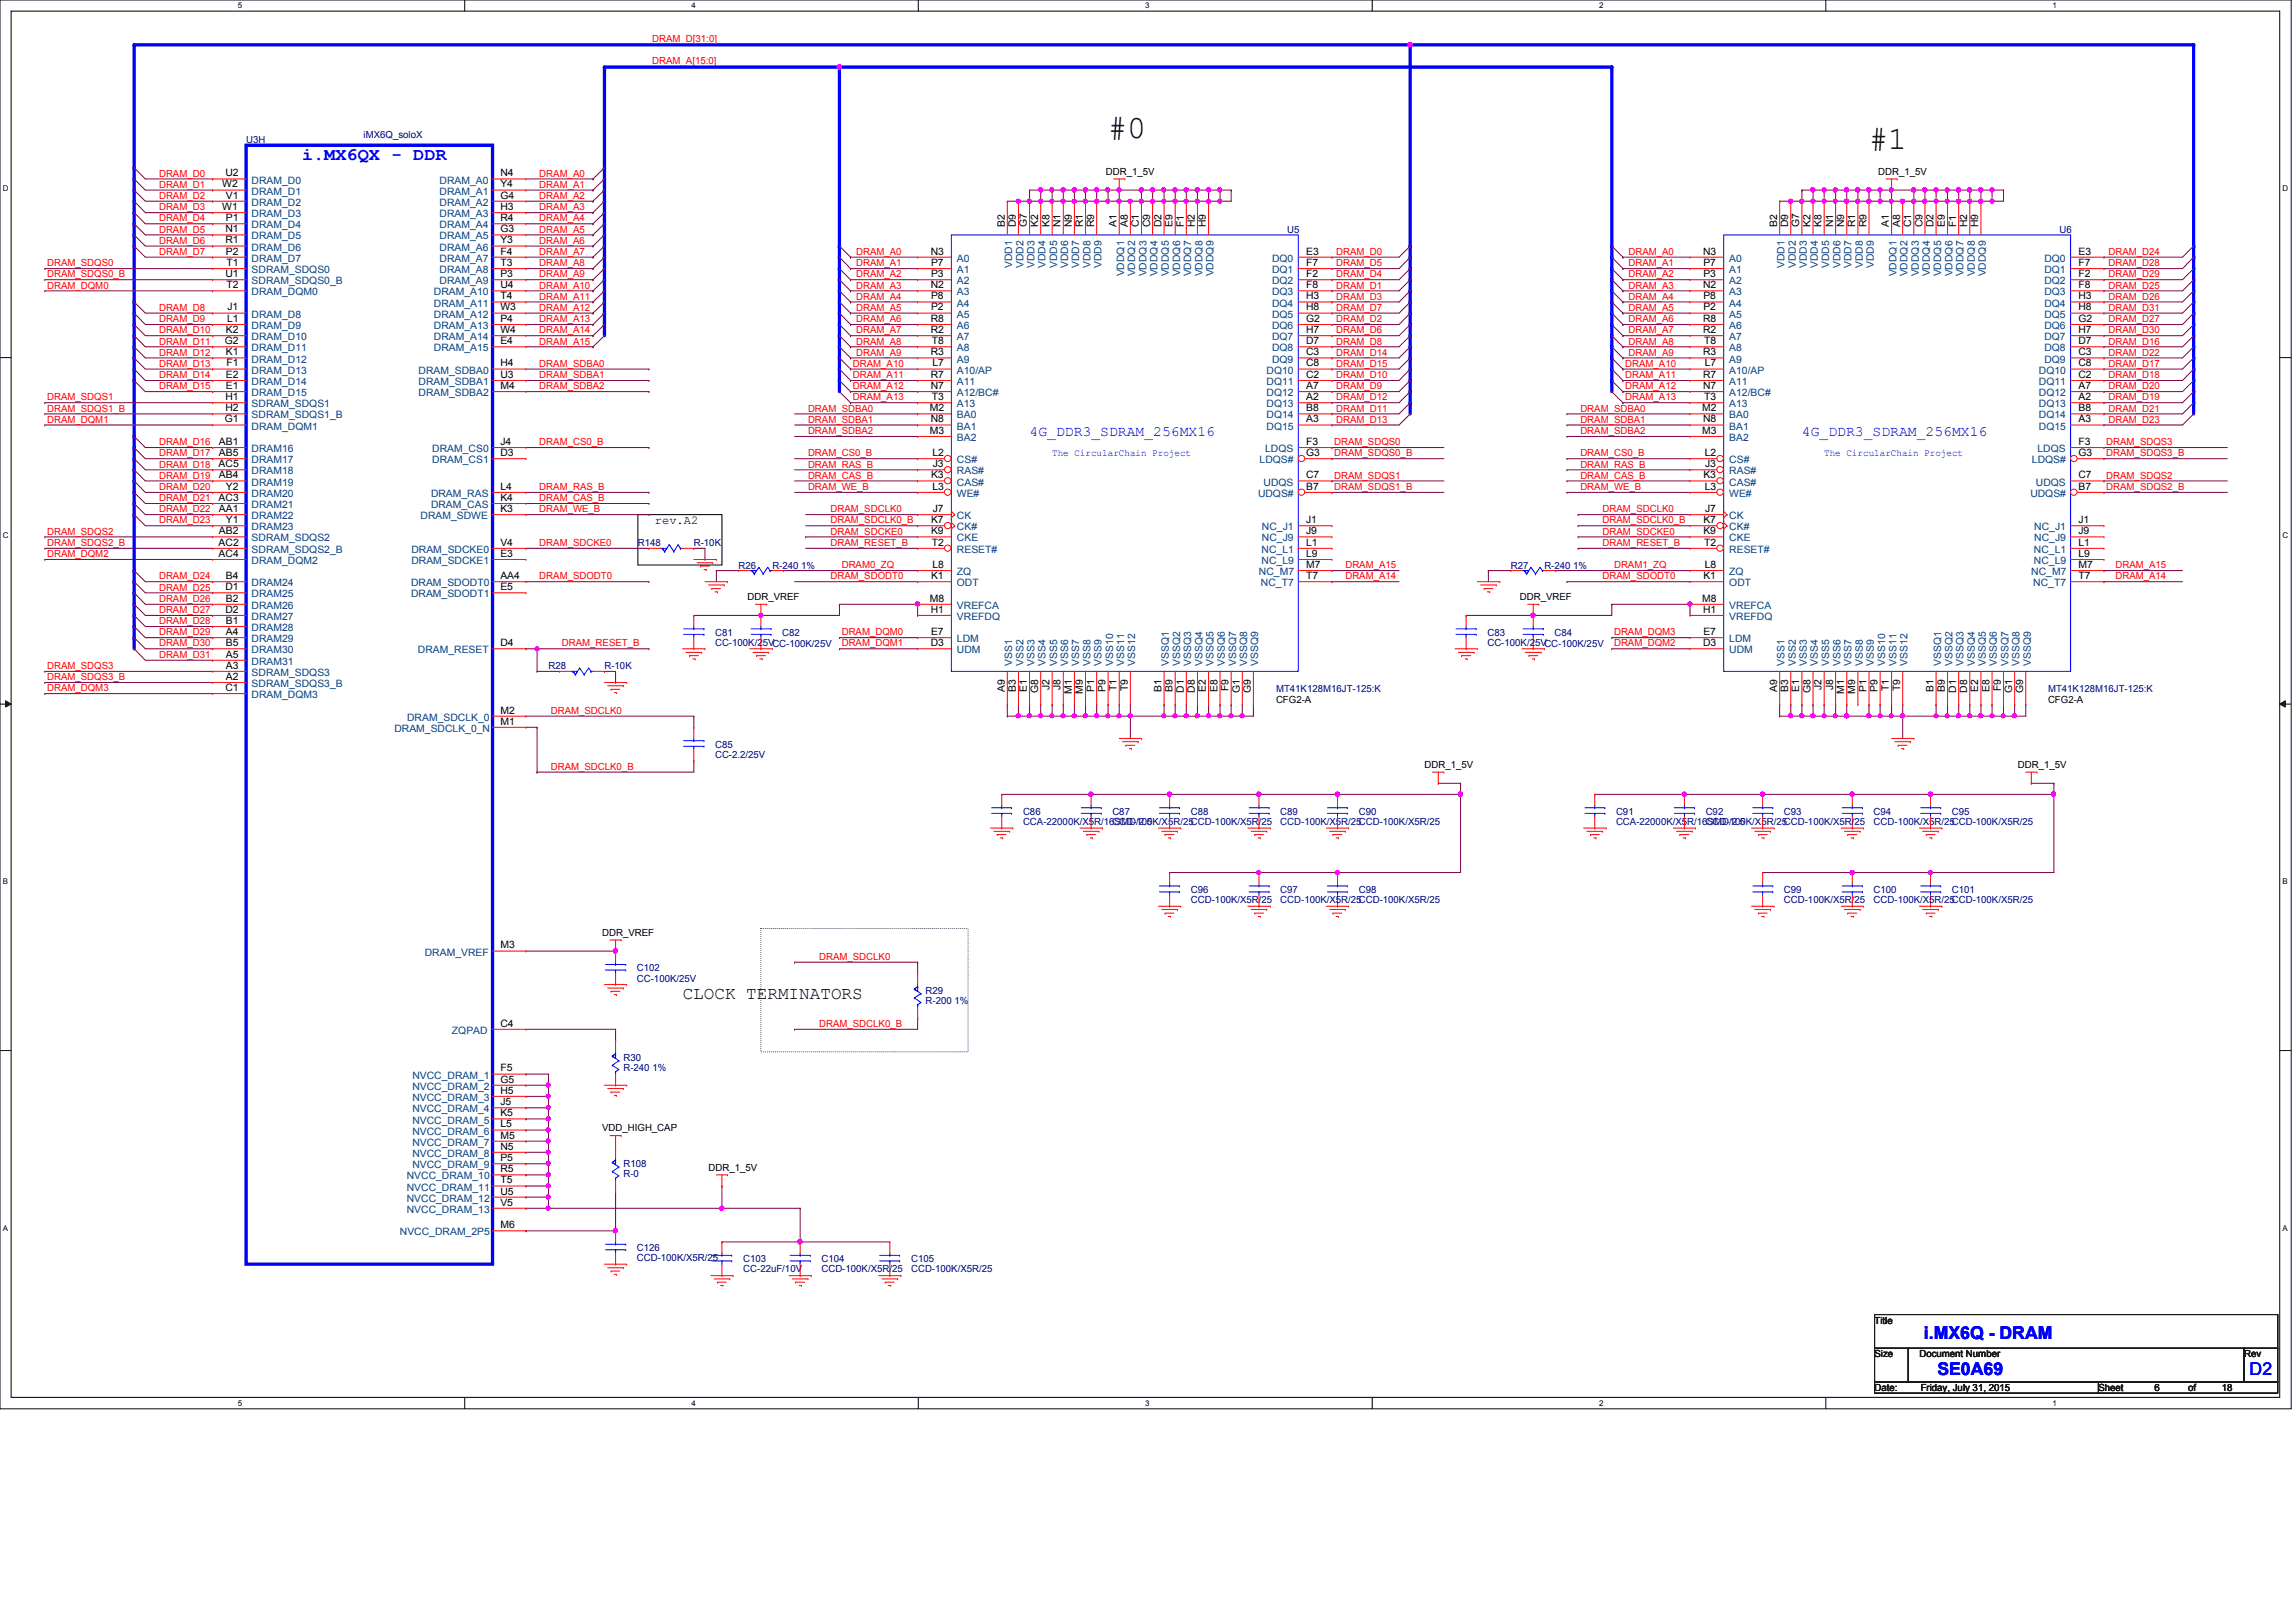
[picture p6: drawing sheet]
<svg xmlns="http://www.w3.org/2000/svg" width="297mm" height="210mm" viewBox="0 0 297 210" stroke-linecap="round" stroke-linejoin="round" font-family="sans-serif">
<defs><g id="words">
<g font-size="4.2">
<text x="143.3" y="17.8">#0</text>
<text x="241.8" y="19.3">#1</text>
</g>
<g font-size="2.3" fill="#00f">
<text x="39.1" y="20.7">i.MX6QX - DDR</text>
<text x="248.9" y="173.2">i.MX6Q - DRAM</text>
<text x="250.6" y="177.9">SE0A69</text>
<text x="291" y="178">D2</text>
</g>
<text font-size="2.3" x="88.3" y="129.2">CLOCK TERMINATORS</text>
<g font-size="1.9" fill="#00f">
<text x="133.2" y="56.5">4G_DDR3_SDRAM_256MX16</text>
<text x="233.1" y="56.5">4G_DDR3_SDRAM_256MX16</text>
</g>
<text font-size="1.6" x="84.7" y="67.8">rev.A2</text>
<g font-size="1.3" fill="#f00">
<text x="84.4" y="5.4">DRAM_D[31:0]</text>
<text x="84.4" y="8.3">DRAM_A[15:0]</text>
<text x="20.6" y="22.9">DRAM_D0</text>
<text x="69.8" y="22.9">DRAM_A0</text>
<text x="20.6" y="25.7">DRAM_D2</text>
<text x="20.6" y="27.2">DRAM_D3</text>
<text x="20.6" y="28.7">DRAM_D4</text>
<text x="20.6" y="24.3">DRAM_D1</text>
<text x="69.8" y="24.3">DRAM_A1</text>
<text x="69.8" y="25.7">DRAM_A2</text>
<text x="69.8" y="27.2">DRAM_A3</text>
<text x="69.8" y="28.7">DRAM_A4</text>
<text x="6.1" y="34.5">DRAM_SDQS0</text>
<text x="6.1" y="35.9">DRAM_SDQS0_B</text>
<text x="20.6" y="30.1">DRAM_D5</text>
<text x="20.6" y="31.5">DRAM_D6</text>
<text x="20.6" y="33">DRAM_D7</text>
<text x="69.8" y="30.1">DRAM_A5</text>
<text x="69.8" y="31.5">DRAM_A6</text>
<text x="69.8" y="33">DRAM_A7</text>
<text x="69.8" y="34.5">DRAM_A8</text>
<text x="69.8" y="35.9">DRAM_A9</text>
<text x="110.7" y="34.5">DRAM_A1</text>
<text x="110.7" y="35.9">DRAM_A2</text>
<text x="110.7" y="33">DRAM_A0</text>
<text x="172.8" y="35.9">DRAM_D4</text>
<text x="172.8" y="33">DRAM_D0</text>
<text x="172.8" y="34.5">DRAM_D5</text>
<text x="210.7" y="34.5">DRAM_A1</text>
<text x="210.7" y="35.9">DRAM_A2</text>
<text x="210.7" y="33">DRAM_A0</text>
<text x="272.8" y="35.9">DRAM_D29</text>
<text x="272.8" y="33">DRAM_D24</text>
<text x="272.8" y="34.5">DRAM_D28</text>
<text x="6.1" y="37.3">DRAM_DQM0</text>
<text x="20.6" y="40.2">DRAM_D8</text>
<text x="20.6" y="41.7">DRAM_D9</text>
<text x="69.8" y="37.3">DRAM_A10</text>
<text x="69.8" y="38.8">DRAM_A11</text>
<text x="69.8" y="40.2">DRAM_A12</text>
<text x="69.8" y="41.7">DRAM_A13</text>
<text x="110.7" y="37.3">DRAM_A3</text>
<text x="110.7" y="38.8">DRAM_A4</text>
<text x="110.7" y="40.2">DRAM_A5</text>
<text x="110.7" y="41.7">DRAM_A6</text>
<text x="172.8" y="37.3">DRAM_D1</text>
<text x="172.8" y="38.8">DRAM_D3</text>
<text x="172.8" y="40.2">DRAM_D7</text>
<text x="172.8" y="41.7">DRAM_D2</text>
<text x="210.7" y="37.3">DRAM_A3</text>
<text x="210.7" y="38.8">DRAM_A4</text>
<text x="210.7" y="40.2">DRAM_A5</text>
<text x="210.7" y="41.7">DRAM_A6</text>
<text x="272.8" y="37.3">DRAM_D25</text>
<text x="272.8" y="38.8">DRAM_D26</text>
<text x="272.8" y="40.2">DRAM_D31</text>
<text x="272.8" y="41.7">DRAM_D27</text>
<text x="20.6" y="43.1">DRAM_D10</text>
<text x="20.6" y="44.6">DRAM_D11</text>
<text x="20.6" y="46">DRAM_D12</text>
<text x="20.6" y="47.5">DRAM_D13</text>
<text x="69.8" y="43.1">DRAM_A14</text>
<text x="69.8" y="44.6">DRAM_A15</text>
<text x="69.8" y="47.5">DRAM_SDBA0</text>
<text x="110.3" y="47.5">DRAM_A10</text>
<text x="110.7" y="43.1">DRAM_A7</text>
<text x="110.7" y="44.6">DRAM_A8</text>
<text x="110.7" y="46">DRAM_A9</text>
<text x="172.8" y="47.5">DRAM_D15</text>
<text x="172.8" y="44.6">DRAM_D8</text>
<text x="172.8" y="46">DRAM_D14</text>
<text x="172.8" y="43.1">DRAM_D6</text>
<text x="210.2" y="47.5">DRAM_A10</text>
<text x="210.7" y="43.1">DRAM_A7</text>
<text x="210.7" y="44.6">DRAM_A8</text>
<text x="210.7" y="46">DRAM_A9</text>
<text x="272.8" y="47.5">DRAM_D17</text>
<text x="272.8" y="44.6">DRAM_D16</text>
<text x="272.8" y="46">DRAM_D22</text>
<text x="272.8" y="43.1">DRAM_D30</text>
<text x="6.1" y="51.8">DRAM_SDQS1</text>
<text x="6.1" y="53.3">DRAM_SDQS1_B</text>
<text x="20.6" y="48.9">DRAM_D14</text>
<text x="20.6" y="50.4">DRAM_D15</text>
<text x="69.8" y="48.9">DRAM_SDBA1</text>
<text x="69.8" y="50.4">DRAM_SDBA2</text>
<text x="104.5" y="53.3">DRAM_SDBA0</text>
<text x="110.3" y="48.9">DRAM_A11</text>
<text x="110.3" y="50.4">DRAM_A12</text>
<text x="110.3" y="51.8">DRAM_A13</text>
<text x="172.8" y="48.9">DRAM_D10</text>
<text x="172.8" y="50.4">DRAM_D9</text>
<text x="172.8" y="51.8">DRAM_D12</text>
<text x="172.8" y="53.3">DRAM_D11</text>
<text x="204.4" y="53.3">DRAM_SDBA0</text>
<text x="210.2" y="48.9">DRAM_A11</text>
<text x="210.2" y="50.4">DRAM_A12</text>
<text x="210.2" y="51.8">DRAM_A13</text>
<text x="272.8" y="48.9">DRAM_D18</text>
<text x="272.8" y="50.4">DRAM_D20</text>
<text x="272.8" y="51.8">DRAM_D19</text>
<text x="272.8" y="53.3">DRAM_D21</text>
<text x="6.1" y="54.7">DRAM_DQM1</text>
<text x="20.6" y="57.6">DRAM_D16</text>
<text x="20.6" y="59.1">DRAM_D17</text>
<text x="69.8" y="57.6">DRAM_CS0_B</text>
<text x="104.5" y="54.7">DRAM_SDBA1</text>
<text x="104.5" y="56.2">DRAM_SDBA2</text>
<text x="104.5" y="59.1">DRAM_CS0_B</text>
<text x="172.6" y="57.6">DRAM_SDQS0</text>
<text x="172.6" y="59.1">DRAM_SDQS0_B</text>
<text x="172.8" y="54.7">DRAM_D13</text>
<text x="204.4" y="54.7">DRAM_SDBA1</text>
<text x="204.4" y="56.2">DRAM_SDBA2</text>
<text x="204.4" y="59.1">DRAM_CS0_B</text>
<text x="272.5" y="57.6">DRAM_SDQS3</text>
<text x="272.5" y="59.1">DRAM_SDQS3_B</text>
<text x="272.8" y="54.7">DRAM_D23</text>
<text x="20.6" y="60.5">DRAM_D18</text>
<text x="20.6" y="61.9">DRAM_D19</text>
<text x="20.6" y="63.4">DRAM_D20</text>
<text x="20.6" y="64.9">DRAM_D21</text>
<text x="69.8" y="63.4">DRAM_RAS_B</text>
<text x="69.8" y="64.9">DRAM_CAS_B</text>
<text x="104.5" y="60.5">DRAM_RAS_B</text>
<text x="104.5" y="61.9">DRAM_CAS_B</text>
<text x="104.5" y="63.4">DRAM_WE_B</text>
<text x="172.6" y="61.9">DRAM_SDQS1</text>
<text x="172.6" y="63.4">DRAM_SDQS1_B</text>
<text x="204.4" y="60.5">DRAM_RAS_B</text>
<text x="204.4" y="61.9">DRAM_CAS_B</text>
<text x="204.4" y="63.4">DRAM_WE_B</text>
<text x="272.5" y="61.9">DRAM_SDQS2</text>
<text x="272.5" y="63.4">DRAM_SDQS2_B</text>
<text x="6.1" y="70.7">DRAM_SDQS2_B</text>
<text x="6.1" y="69.2">DRAM_SDQS2</text>
<text x="20.6" y="66.3">DRAM_D22</text>
<text x="20.6" y="67.7">DRAM_D23</text>
<text x="69.8" y="66.3">DRAM_WE_B</text>
<text x="69.8" y="70.7">DRAM_SDCKE0</text>
<text x="107.4" y="69.2">DRAM_SDCKE0</text>
<text x="107.4" y="70.7">DRAM_RESET_B</text>
<text x="107.4" y="66.3">DRAM_SDCLK0</text>
<text x="107.4" y="67.7">DRAM_SDCLK0_B</text>
<text x="207.3" y="69.2">DRAM_SDCKE0</text>
<text x="207.3" y="70.7">DRAM_RESET_B</text>
<text x="207.3" y="66.3">DRAM_SDCLK0</text>
<text x="207.3" y="67.7">DRAM_SDCLK0_B</text>
<text x="6.1" y="72.1">DRAM_DQM2</text>
<text x="20.6" y="75">DRAM_D24</text>
<text x="20.6" y="76.4">DRAM_D25</text>
<text x="20.6" y="77.9">DRAM_D26</text>
<text x="69.8" y="75">DRAM_SDODT0</text>
<text x="107.4" y="75">DRAM_SDODT0</text>
<text x="108.9" y="73.5">DRAM0_ZQ</text>
<text x="174" y="73.5">DRAM_A15</text>
<text x="174" y="75">DRAM_A14</text>
<text x="207.3" y="75">DRAM_SDODT0</text>
<text x="208.8" y="73.5">DRAM1_ZQ</text>
<text x="273.6" y="73.5">DRAM_A15</text>
<text x="273.6" y="75">DRAM_A14</text>
<text x="20.6" y="79.3">DRAM_D27</text>
<text x="20.6" y="80.8">DRAM_D28</text>
<text x="20.6" y="82.2">DRAM_D29</text>
<text x="20.6" y="83.7">DRAM_D30</text>
<text x="72.7" y="83.7">DRAM_RESET_B</text>
<text x="108.9" y="82.2">DRAM_DQM0</text>
<text x="108.9" y="83.7">DRAM_DQM1</text>
<text x="208.8" y="82.2">DRAM_DQM3</text>
<text x="208.8" y="83.7">DRAM_DQM2</text>
<text x="6.1" y="89.5">DRAM_DQM3</text>
<text x="6.1" y="88">DRAM_SDQS3_B</text>
<text x="6.1" y="86.6">DRAM_SDQS3</text>
<text x="20.6" y="85.1">DRAM_D31</text>
<text x="71.2" y="92.4">DRAM_SDCLK0</text>
<text x="71.2" y="99.6">DRAM_SDCLK0_B</text>
<text x="106" y="124.2">DRAM_SDCLK0</text>
<text x="106" y="132.9">DRAM_SDCLK0_B</text>
</g>
<g font-size="1.3" fill="#000080">
<text x="47" y="17.8">iMX6Q_soloX</text>
<text x="31.8" y="18.5">U3H</text>
<text x="166.5" y="30.1">U5</text>
<text x="266.4" y="30.1">U6</text>
<text x="82.5" y="70.7">R148</text>
<text x="89.7" y="70.7">R-10K</text>
<text x="95.5" y="73.6">R26</text>
<text x="99.9" y="73.6">R-240 1%</text>
<text x="195.5" y="73.6">R27</text>
<text x="199.8" y="73.6">R-240 1%</text>
<text x="92.5" y="82.3">C81</text>
<text x="92.5" y="83.6">CC-100K/25VCC-100K/25V</text>
<text x="101.2" y="82.3">C82</text>
<text x="192.4" y="82.3">C83</text>
<text x="192.4" y="83.6">CC-100K/25VCC-100K/25V</text>
<text x="201.1" y="82.3">C84</text>
<text x="71" y="86.6">R28</text>
<text x="78.2" y="86.6">R-10K</text>
<text x="165.1" y="89.5">MT41K128M16JT-125:K</text>
<text x="264.9" y="89.5">MT41K128M16JT-125:K</text>
<text x="92.5" y="96.7">C85</text>
<text x="92.5" y="98">CC-2.2/25V</text>
<text x="132.3" y="105.4">C86</text>
<text x="132.3" y="106.7">CCA-22000K/X5R/16SMD/2.5</text>
<text x="143.9" y="105.4">C87</text>
<text x="143.9" y="106.7">CCD-100K/X5R/25CCD-100K/X5R/25</text>
<text x="154.1" y="105.4">C88</text>
<text x="165.6" y="105.4">C89</text>
<text x="165.6" y="106.7">CCD-100K/X5R/25CCD-100K/X5R/25</text>
<text x="175.8" y="105.4">C90</text>
<text x="209" y="105.4">C91</text>
<text x="209" y="106.7">CCA-22000K/X5R/16SMD/2.5</text>
<text x="220.6" y="105.4">C92</text>
<text x="220.6" y="106.7">CCD-100K/X5R/25CCD-100K/X5R/25</text>
<text x="230.8" y="105.4">C93</text>
<text x="242.4" y="105.4">C94</text>
<text x="242.4" y="106.7">CCD-100K/X5R/25CCD-100K/X5R/25</text>
<text x="252.5" y="105.4">C95</text>
<text x="154.1" y="115.6">C96</text>
<text x="154.1" y="116.8">CCD-100K/X5R/25</text>
<text x="165.6" y="115.6">C97</text>
<text x="165.6" y="116.8">CCD-100K/X5R/25CCD-100K/X5R/25</text>
<text x="175.8" y="115.6">C98</text>
<text x="230.8" y="115.6">C99</text>
<text x="230.8" y="116.8">CCD-100K/X5R/25</text>
<text x="242.4" y="115.6">C100</text>
<text x="242.4" y="116.8">CCD-100K/X5R/25CCD-100K/X5R/25</text>
<text x="252.5" y="115.6">C101</text>
<text x="82.4" y="125.7">C102</text>
<text x="82.4" y="127">CC-100K/25V</text>
<text x="119.7" y="128.6">R29</text>
<text x="119.7" y="129.9">R-200 1%</text>
<text x="80.6" y="137.3">R30</text>
<text x="80.6" y="138.6">R-240 1%</text>
<text x="80.6" y="151">R108</text>
<text x="80.6" y="152.3">R-0</text>
<text x="82.4" y="161.9">C126</text>
<text x="82.4" y="163.2">CCD-100K/X5R/25</text>
<text x="96.1" y="163.3">C103</text>
<text x="96.1" y="164.6">CC-22uF/10V</text>
<text x="106.3" y="163.3">C104</text>
<text x="106.3" y="164.6">CCD-100K/X5R/25</text>
<text x="117.9" y="163.3">C105</text>
<text x="117.9" y="164.6">CCD-100K/X5R/25</text>
</g>
<g font-size="1.3">
<text x="29.2" y="22.8">U2</text>
<text x="64.7" y="22.8">N4</text>
<text x="143" y="22.6">DDR_1_5V</text>
<text x="243" y="22.6">DDR_1_5V</text>
<text x="28.7" y="24.3">W2</text>
<text x="28.7" y="27.2">W1</text>
<text x="29.2" y="25.7">V1</text>
<text x="29.2" y="28.6">P1</text>
<text x="64.7" y="24.3">Y4</text>
<text x="64.7" y="25.7">G4</text>
<text x="64.7" y="27.2">H3</text>
<text x="64.7" y="28.6">R4</text>
<text x="130" y="29.4" transform="rotate(-90 130 29.4)">B2</text>
<text x="131.4" y="29.4" transform="rotate(-90 131.4 29.4)">D9</text>
<text x="132.8" y="29.4" transform="rotate(-90 132.8 29.4)">G7</text>
<text x="134.3" y="29.4" transform="rotate(-90 134.3 29.4)">K2</text>
<text x="135.8" y="29.4" transform="rotate(-90 135.8 29.4)">K8</text>
<text x="137.2" y="29.4" transform="rotate(-90 137.2 29.4)">N1</text>
<text x="138.6" y="29.4" transform="rotate(-90 138.6 29.4)">N9</text>
<text x="140.1" y="29.4" transform="rotate(-90 140.1 29.4)">R1</text>
<text x="141.5" y="29.4" transform="rotate(-90 141.5 29.4)">R9</text>
<text x="144.4" y="29.4" transform="rotate(-90 144.4 29.4)">A1</text>
<text x="145.9" y="29.4" transform="rotate(-90 145.9 29.4)">A8</text>
<text x="147.3" y="29.4" transform="rotate(-90 147.3 29.4)">C1</text>
<text x="148.8" y="29.4" transform="rotate(-90 148.8 29.4)">C9</text>
<text x="150.2" y="29.4" transform="rotate(-90 150.2 29.4)">D2</text>
<text x="151.7" y="29.4" transform="rotate(-90 151.7 29.4)">E9</text>
<text x="153.1" y="29.4" transform="rotate(-90 153.1 29.4)">F1</text>
<text x="154.6" y="29.4" transform="rotate(-90 154.6 29.4)">H2</text>
<text x="156" y="29.4" transform="rotate(-90 156 29.4)">H9</text>
<text x="229.9" y="29.4" transform="rotate(-90 229.9 29.4)">B2</text>
<text x="231.3" y="29.4" transform="rotate(-90 231.3 29.4)">D9</text>
<text x="232.7" y="29.4" transform="rotate(-90 232.7 29.4)">G7</text>
<text x="234.2" y="29.4" transform="rotate(-90 234.2 29.4)">K2</text>
<text x="235.6" y="29.4" transform="rotate(-90 235.6 29.4)">K8</text>
<text x="237.1" y="29.4" transform="rotate(-90 237.1 29.4)">N1</text>
<text x="238.5" y="29.4" transform="rotate(-90 238.5 29.4)">N9</text>
<text x="240" y="29.4" transform="rotate(-90 240 29.4)">R1</text>
<text x="241.4" y="29.4" transform="rotate(-90 241.4 29.4)">R9</text>
<text x="244.3" y="29.4" transform="rotate(-90 244.3 29.4)">A1</text>
<text x="245.8" y="29.4" transform="rotate(-90 245.8 29.4)">A8</text>
<text x="247.2" y="29.4" transform="rotate(-90 247.2 29.4)">C1</text>
<text x="248.7" y="29.4" transform="rotate(-90 248.7 29.4)">C9</text>
<text x="250.1" y="29.4" transform="rotate(-90 250.1 29.4)">D2</text>
<text x="251.6" y="29.4" transform="rotate(-90 251.6 29.4)">E9</text>
<text x="253" y="29.4" transform="rotate(-90 253 29.4)">F1</text>
<text x="254.5" y="29.4" transform="rotate(-90 254.5 29.4)">H2</text>
<text x="255.9" y="29.4" transform="rotate(-90 255.9 29.4)">H9</text>
<text x="29.2" y="30.1">N1</text>
<text x="29.2" y="31.5">R1</text>
<text x="29.2" y="35.9">U1</text>
<text x="29.2" y="32.9">P2</text>
<text x="29.3" y="34.4">T1</text>
<text x="64.7" y="30.1">G3</text>
<text x="64.7" y="31.5">Y3</text>
<text x="64.7" y="32.9">F4</text>
<text x="64.7" y="34.4">T3</text>
<text x="64.7" y="35.9">P3</text>
<text x="120.4" y="32.9">N3</text>
<text x="120.4" y="34.4">P7</text>
<text x="120.4" y="35.9">P3</text>
<text x="169" y="32.9">E3</text>
<text x="169" y="34.4">F7</text>
<text x="169" y="35.9">F2</text>
<text x="220.3" y="32.9">N3</text>
<text x="220.3" y="34.4">P7</text>
<text x="220.3" y="35.9">P3</text>
<text x="268.9" y="32.9">E3</text>
<text x="268.9" y="34.4">F7</text>
<text x="268.9" y="35.9">F2</text>
<text x="29.3" y="37.3">T2</text>
<text x="29.4" y="41.7">L1</text>
<text x="29.4" y="40.2">J1</text>
<text x="64.7" y="37.3">U4</text>
<text x="64.7" y="38.7">T4</text>
<text x="64.7" y="40.2">W3</text>
<text x="64.7" y="41.7">P4</text>
<text x="120.4" y="37.3">N2</text>
<text x="120.4" y="41.7">R8</text>
<text x="120.4" y="38.7">P8</text>
<text x="120.4" y="40.2">P2</text>
<text x="169" y="37.3">F8</text>
<text x="169" y="38.7">H3</text>
<text x="169" y="40.2">H8</text>
<text x="169" y="41.7">G2</text>
<text x="220.3" y="37.3">N2</text>
<text x="220.3" y="41.7">R8</text>
<text x="220.3" y="38.7">P8</text>
<text x="220.3" y="40.2">P2</text>
<text x="268.9" y="37.3">F8</text>
<text x="268.9" y="38.7">H3</text>
<text x="268.9" y="40.2">H8</text>
<text x="268.9" y="41.7">G2</text>
<text x="29.1" y="44.5">G2</text>
<text x="29.2" y="43.1">K2</text>
<text x="29.2" y="46">K1</text>
<text x="29.3" y="47.4">F1</text>
<text x="64.7" y="43.1">W4</text>
<text x="64.7" y="44.5">E4</text>
<text x="64.7" y="47.4">H4</text>
<text x="120.4" y="43.1">R2</text>
<text x="120.4" y="46">R3</text>
<text x="120.5" y="44.5">T8</text>
<text x="120.6" y="47.4">L7</text>
<text x="169" y="43.1">H7</text>
<text x="169" y="44.5">D7</text>
<text x="169" y="46">C3</text>
<text x="169" y="47.4">C8</text>
<text x="220.3" y="43.1">R2</text>
<text x="220.3" y="46">R3</text>
<text x="220.4" y="44.5">T8</text>
<text x="220.5" y="47.4">L7</text>
<text x="268.9" y="43.1">H7</text>
<text x="268.9" y="44.5">D7</text>
<text x="268.9" y="46">C3</text>
<text x="268.9" y="47.4">C8</text>
<text x="29.2" y="51.8">H1</text>
<text x="29.2" y="53.2">H2</text>
<text x="29.2" y="48.9">E2</text>
<text x="29.2" y="50.3">E1</text>
<text x="64.7" y="48.9">U3</text>
<text x="64.7" y="50.3">M4</text>
<text x="120.3" y="53.2">M2</text>
<text x="120.4" y="48.9">R7</text>
<text x="120.4" y="50.3">N7</text>
<text x="120.5" y="51.8">T3</text>
<text x="169" y="48.9">C2</text>
<text x="169" y="50.3">A7</text>
<text x="169" y="51.8">A2</text>
<text x="169" y="53.2">B8</text>
<text x="220.2" y="53.2">M2</text>
<text x="220.3" y="48.9">R7</text>
<text x="220.3" y="50.3">N7</text>
<text x="220.4" y="51.8">T3</text>
<text x="268.9" y="48.9">C2</text>
<text x="268.9" y="50.3">A7</text>
<text x="268.9" y="51.8">A2</text>
<text x="268.9" y="53.2">B8</text>
<text x="28.3" y="57.6">AB1</text>
<text x="28.3" y="59">AB5</text>
<text x="29.1" y="54.7">G1</text>
<text x="64.7" y="57.6">J4</text>
<text x="64.7" y="59">D3</text>
<text x="120.3" y="56.1">M3</text>
<text x="120.4" y="54.7">N8</text>
<text x="120.6" y="59">L2</text>
<text x="169" y="54.7">A3</text>
<text x="169" y="57.6">F3</text>
<text x="169" y="59">G3</text>
<text x="220.2" y="56.1">M3</text>
<text x="220.3" y="54.7">N8</text>
<text x="220.5" y="59">L2</text>
<text x="268.9" y="54.7">A3</text>
<text x="268.9" y="57.6">F3</text>
<text x="268.9" y="59">G3</text>
<text x="28.3" y="60.5">AC5</text>
<text x="28.3" y="64.8">AC3</text>
<text x="28.3" y="61.9">AB4</text>
<text x="29.2" y="63.4">Y2</text>
<text x="64.7" y="63.4">L4</text>
<text x="64.7" y="64.8">K4</text>
<text x="120.4" y="61.9">K3</text>
<text x="120.6" y="63.4">L3</text>
<text x="120.6" y="60.5">J3</text>
<text x="169" y="61.9">C7</text>
<text x="169" y="63.4">B7</text>
<text x="220.3" y="61.9">K3</text>
<text x="220.5" y="63.4">L3</text>
<text x="220.6" y="60.5">J3</text>
<text x="268.9" y="61.9">C7</text>
<text x="268.9" y="63.4">B7</text>
<text x="28.3" y="70.6">AC2</text>
<text x="28.3" y="66.3">AA1</text>
<text x="28.3" y="69.1">AB2</text>
<text x="29.2" y="67.7">Y1</text>
<text x="64.7" y="66.3">K3</text>
<text x="64.7" y="70.6">V4</text>
<text x="120.4" y="67.7">K7</text>
<text x="120.4" y="69.1">K9</text>
<text x="120.5" y="70.6">T2</text>
<text x="120.6" y="66.3">J7</text>
<text x="169" y="67.7">J1</text>
<text x="169" y="69.1">J9</text>
<text x="169" y="70.6">L1</text>
<text x="220.3" y="67.7">K7</text>
<text x="220.3" y="69.1">K9</text>
<text x="220.4" y="70.6">T2</text>
<text x="220.6" y="66.3">J7</text>
<text x="268.9" y="67.7">J1</text>
<text x="268.9" y="69.1">J9</text>
<text x="268.9" y="70.6">L1</text>
<text x="28.3" y="72.1">AC4</text>
<text x="29.2" y="76.4">D1</text>
<text x="29.2" y="74.9">B4</text>
<text x="29.2" y="77.9">B2</text>
<text x="64.7" y="72.1">E3</text>
<text x="64.7" y="74.9">AA4</text>
<text x="64.7" y="76.4">E5</text>
<text x="96.7" y="77.6">DDR_VREF</text>
<text x="120.3" y="77.9">M8</text>
<text x="120.4" y="74.9">K1</text>
<text x="120.6" y="73.5">L8</text>
<text x="169" y="72.1">L9</text>
<text x="169" y="73.5">M7</text>
<text x="169" y="74.9">T7</text>
<text x="196.6" y="77.6">DDR_VREF</text>
<text x="220.2" y="77.9">M8</text>
<text x="220.3" y="74.9">K1</text>
<text x="220.5" y="73.5">L8</text>
<text x="268.9" y="72.1">L9</text>
<text x="268.9" y="73.5">M7</text>
<text x="268.9" y="74.9">T7</text>
<text x="29.2" y="79.3">D2</text>
<text x="29.2" y="80.7">B1</text>
<text x="29.2" y="82.2">A4</text>
<text x="29.2" y="83.6">B5</text>
<text x="64.7" y="83.6">D4</text>
<text x="120.4" y="79.3">H1</text>
<text x="120.4" y="83.6">D3</text>
<text x="120.4" y="82.2">E7</text>
<text x="220.3" y="79.3">H1</text>
<text x="220.3" y="83.6">D3</text>
<text x="220.3" y="82.2">E7</text>
<text x="29.2" y="89.4">C1</text>
<text x="29.2" y="85.1">A5</text>
<text x="29.2" y="86.5">A3</text>
<text x="29.2" y="88">A2</text>
<text x="130" y="89.5" transform="rotate(-90 130 89.5)">A9</text>
<text x="131.4" y="89.5" transform="rotate(-90 131.4 89.5)">B3</text>
<text x="132.8" y="89.5" transform="rotate(-90 132.8 89.5)">E1</text>
<text x="134.3" y="89.7" transform="rotate(-90 134.3 89.7)">G8</text>
<text x="135.8" y="89.3" transform="rotate(-90 135.8 89.3)">J2</text>
<text x="137.2" y="89.3" transform="rotate(-90 137.2 89.3)">J8</text>
<text x="138.6" y="89.7" transform="rotate(-90 138.6 89.7)">M1</text>
<text x="140.1" y="89.7" transform="rotate(-90 140.1 89.7)">M9</text>
<text x="141.5" y="89.5" transform="rotate(-90 141.5 89.5)">P1</text>
<text x="143" y="89.5" transform="rotate(-90 143 89.5)">P9</text>
<text x="144.4" y="89.5" transform="rotate(-90 144.4 89.5)">T1</text>
<text x="145.9" y="89.5" transform="rotate(-90 145.9 89.5)">T9</text>
<text x="150.2" y="89.5" transform="rotate(-90 150.2 89.5)">B1</text>
<text x="151.7" y="89.5" transform="rotate(-90 151.7 89.5)">B9</text>
<text x="153.1" y="89.6" transform="rotate(-90 153.1 89.6)">D1</text>
<text x="154.6" y="89.6" transform="rotate(-90 154.6 89.6)">D8</text>
<text x="156" y="89.5" transform="rotate(-90 156 89.5)">E2</text>
<text x="157.5" y="89.5" transform="rotate(-90 157.5 89.5)">E8</text>
<text x="158.9" y="89.5" transform="rotate(-90 158.9 89.5)">F9</text>
<text x="160.4" y="89.7" transform="rotate(-90 160.4 89.7)">G1</text>
<text x="161.8" y="89.7" transform="rotate(-90 161.8 89.7)">G9</text>
<text x="229.9" y="89.5" transform="rotate(-90 229.9 89.5)">A9</text>
<text x="231.3" y="89.5" transform="rotate(-90 231.3 89.5)">B3</text>
<text x="232.7" y="89.5" transform="rotate(-90 232.7 89.5)">E1</text>
<text x="234.2" y="89.7" transform="rotate(-90 234.2 89.7)">G8</text>
<text x="235.6" y="89.3" transform="rotate(-90 235.6 89.3)">J2</text>
<text x="237.1" y="89.3" transform="rotate(-90 237.1 89.3)">J8</text>
<text x="238.5" y="89.7" transform="rotate(-90 238.5 89.7)">M1</text>
<text x="240" y="89.7" transform="rotate(-90 240 89.7)">M9</text>
<text x="241.4" y="89.5" transform="rotate(-90 241.4 89.5)">P1</text>
<text x="242.9" y="89.5" transform="rotate(-90 242.9 89.5)">P9</text>
<text x="244.3" y="89.5" transform="rotate(-90 244.3 89.5)">T1</text>
<text x="245.8" y="89.5" transform="rotate(-90 245.8 89.5)">T9</text>
<text x="250.1" y="89.5" transform="rotate(-90 250.1 89.5)">B1</text>
<text x="251.6" y="89.5" transform="rotate(-90 251.6 89.5)">B9</text>
<text x="253" y="89.6" transform="rotate(-90 253 89.6)">D1</text>
<text x="254.5" y="89.6" transform="rotate(-90 254.5 89.6)">D8</text>
<text x="255.9" y="89.5" transform="rotate(-90 255.9 89.5)">E2</text>
<text x="257.3" y="89.5" transform="rotate(-90 257.3 89.5)">E8</text>
<text x="258.8" y="89.5" transform="rotate(-90 258.8 89.5)">F9</text>
<text x="260.3" y="89.7" transform="rotate(-90 260.3 89.7)">G1</text>
<text x="261.7" y="89.7" transform="rotate(-90 261.7 89.7)">G9</text>
<text x="64.7" y="92.3">M2</text>
<text x="64.7" y="93.8">M1</text>
<text x="165.1" y="90.9">CFG2-A</text>
<text x="264.9" y="90.9">CFG2-A</text>
<text x="184.3" y="99.4">DDR_1_5V</text>
<text x="261" y="99.4">DDR_1_5V</text>
<text x="64.7" y="122.7">M3</text>
<text x="77.9" y="121.1">DDR_VREF</text>
<text x="64.7" y="132.8">C4</text>
<text x="64.7" y="138.6">F5</text>
<text x="64.7" y="140.1">G5</text>
<text x="64.7" y="141.5">H5</text>
<text x="64.7" y="143">J5</text>
<text x="64.7" y="144.4">K5</text>
<text x="64.7" y="145.9">L5</text>
<text x="64.7" y="147.3">M5</text>
<text x="64.7" y="148.8">N5</text>
<text x="77.9" y="146.4">VDD_HIGH_CAP</text>
<text x="64.7" y="150.2">P5</text>
<text x="64.7" y="151.7">R5</text>
<text x="64.7" y="153.1">T5</text>
<text x="64.7" y="154.6">U5</text>
<text x="64.7" y="156">V5</text>
<text x="91.7" y="151.5">DDR_1_5V</text>
<text x="64.7" y="158.9">M6</text>
<text x="242.5" y="171.3">Title</text>
<text x="242.5" y="175.6">Size</text>
<text x="248.3" y="175.6">Document Number</text>
<text x="290.3" y="175.6">Rev</text>
<text x="242.5" y="180">Date:</text>
<text x="248.5" y="180">Friday, July 31, 2015</text>
<text x="271.4" y="180">Sheet</text>
<text x="278.7" y="180">6</text>
<text x="283" y="180">of</text>
<text x="287.4" y="180">18</text>
</g>
<g font-size="1.3" fill="#004080">
<text x="32.6" y="23.7">DRAM_D0</text>
<text x="56.9" y="23.7">DRAM_A0</text>
<text x="32.6" y="25.2">DRAM_D1</text>
<text x="32.6" y="26.6">DRAM_D2</text>
<text x="32.6" y="28.1">DRAM_D3</text>
<text x="32.6" y="29.5">DRAM_D4</text>
<text x="56.9" y="25.2">DRAM_A1</text>
<text x="56.9" y="26.6">DRAM_A2</text>
<text x="56.9" y="28.1">DRAM_A3</text>
<text x="56.9" y="29.5">DRAM_A4</text>
<text x="32.6" y="31">DRAM_D5</text>
<text x="32.6" y="32.4">DRAM_D6</text>
<text x="32.6" y="33.9">DRAM_D7</text>
<text x="32.6" y="35.3">SDRAM_SDQS0</text>
<text x="56.9" y="31">DRAM_A5</text>
<text x="56.9" y="32.4">DRAM_A6</text>
<text x="56.9" y="33.9">DRAM_A7</text>
<text x="56.9" y="35.3">DRAM_A8</text>
<text x="123.8" y="33.9">A0</text>
<text x="123.8" y="35.3">A1</text>
<text x="130.9" y="34.7" transform="rotate(-90 130.9 34.7)">VDD1</text>
<text x="132.4" y="34.7" transform="rotate(-90 132.4 34.7)">VDD2</text>
<text x="133.8" y="34.7" transform="rotate(-90 133.8 34.7)">VDD3</text>
<text x="135.3" y="34.7" transform="rotate(-90 135.3 34.7)">VDD4</text>
<text x="136.7" y="34.7" transform="rotate(-90 136.7 34.7)">VDD5</text>
<text x="138.2" y="34.7" transform="rotate(-90 138.2 34.7)">VDD6</text>
<text x="139.6" y="34.7" transform="rotate(-90 139.6 34.7)">VDD7</text>
<text x="141.1" y="34.7" transform="rotate(-90 141.1 34.7)">VDD8</text>
<text x="142.5" y="34.7" transform="rotate(-90 142.5 34.7)">VDD9</text>
<text x="145.4" y="35.8" transform="rotate(-90 145.4 35.8)">VDDQ1</text>
<text x="146.9" y="35.8" transform="rotate(-90 146.9 35.8)">VDDQ2</text>
<text x="148.3" y="35.8" transform="rotate(-90 148.3 35.8)">VDDQ3</text>
<text x="149.7" y="35.8" transform="rotate(-90 149.7 35.8)">VDDQ4</text>
<text x="151.2" y="35.8" transform="rotate(-90 151.2 35.8)">VDDQ5</text>
<text x="152.7" y="35.8" transform="rotate(-90 152.7 35.8)">VDDQ6</text>
<text x="154.1" y="35.8" transform="rotate(-90 154.1 35.8)">VDDQ7</text>
<text x="155.5" y="35.8" transform="rotate(-90 155.5 35.8)">VDDQ8</text>
<text x="157" y="35.8" transform="rotate(-90 157 35.8)">VDDQ9</text>
<text x="164.5" y="33.9">DQ0</text>
<text x="164.5" y="35.3">DQ1</text>
<text x="223.7" y="33.9">A0</text>
<text x="223.7" y="35.3">A1</text>
<text x="230.8" y="34.7" transform="rotate(-90 230.8 34.7)">VDD1</text>
<text x="232.3" y="34.7" transform="rotate(-90 232.3 34.7)">VDD2</text>
<text x="233.7" y="34.7" transform="rotate(-90 233.7 34.7)">VDD3</text>
<text x="235.2" y="34.7" transform="rotate(-90 235.2 34.7)">VDD4</text>
<text x="236.6" y="34.7" transform="rotate(-90 236.6 34.7)">VDD5</text>
<text x="238.1" y="34.7" transform="rotate(-90 238.1 34.7)">VDD6</text>
<text x="239.5" y="34.7" transform="rotate(-90 239.5 34.7)">VDD7</text>
<text x="241" y="34.7" transform="rotate(-90 241 34.7)">VDD8</text>
<text x="242.4" y="34.7" transform="rotate(-90 242.4 34.7)">VDD9</text>
<text x="245.3" y="35.8" transform="rotate(-90 245.3 35.8)">VDDQ1</text>
<text x="246.8" y="35.8" transform="rotate(-90 246.8 35.8)">VDDQ2</text>
<text x="248.2" y="35.8" transform="rotate(-90 248.2 35.8)">VDDQ3</text>
<text x="249.6" y="35.8" transform="rotate(-90 249.6 35.8)">VDDQ4</text>
<text x="251.1" y="35.8" transform="rotate(-90 251.1 35.8)">VDDQ5</text>
<text x="252.6" y="35.8" transform="rotate(-90 252.6 35.8)">VDDQ6</text>
<text x="254" y="35.8" transform="rotate(-90 254 35.8)">VDDQ7</text>
<text x="255.4" y="35.8" transform="rotate(-90 255.4 35.8)">VDDQ8</text>
<text x="256.9" y="35.8" transform="rotate(-90 256.9 35.8)">VDDQ9</text>
<text x="264.5" y="33.9">DQ0</text>
<text x="264.5" y="35.3">DQ1</text>
<text x="32.6" y="36.8">SDRAM_SDQS0_B</text>
<text x="32.6" y="38.2">DRAM_DQM0</text>
<text x="32.6" y="41.1">DRAM_D8</text>
<text x="56.1" y="38.2">DRAM_A10</text>
<text x="56.1" y="39.7">DRAM_A11</text>
<text x="56.1" y="41.1">DRAM_A12</text>
<text x="56.9" y="36.8">DRAM_A9</text>
<text x="123.8" y="36.8">A2</text>
<text x="123.8" y="38.2">A3</text>
<text x="123.8" y="39.7">A4</text>
<text x="123.8" y="41.1">A5</text>
<text x="164.5" y="36.8">DQ2</text>
<text x="164.5" y="38.2">DQ3</text>
<text x="164.5" y="39.7">DQ4</text>
<text x="164.5" y="41.1">DQ5</text>
<text x="223.7" y="36.8">A2</text>
<text x="223.7" y="38.2">A3</text>
<text x="223.7" y="39.7">A4</text>
<text x="223.7" y="41.1">A5</text>
<text x="264.5" y="36.8">DQ2</text>
<text x="264.5" y="38.2">DQ3</text>
<text x="264.5" y="39.7">DQ4</text>
<text x="264.5" y="41.1">DQ5</text>
<text x="32.6" y="42.6">DRAM_D9</text>
<text x="32.6" y="44">DRAM_D10</text>
<text x="32.6" y="45.5">DRAM_D11</text>
<text x="32.6" y="46.9">DRAM_D12</text>
<text x="56.1" y="42.6">DRAM_A13</text>
<text x="56.1" y="44">DRAM_A14</text>
<text x="56.1" y="45.5">DRAM_A15</text>
<text x="123.8" y="42.6">A6</text>
<text x="123.8" y="44">A7</text>
<text x="123.8" y="45.5">A8</text>
<text x="123.8" y="46.9">A9</text>
<text x="164.5" y="42.6">DQ6</text>
<text x="164.5" y="44">DQ7</text>
<text x="164.5" y="45.5">DQ8</text>
<text x="164.5" y="46.9">DQ9</text>
<text x="223.7" y="42.6">A6</text>
<text x="223.7" y="44">A7</text>
<text x="223.7" y="45.5">A8</text>
<text x="223.7" y="46.9">A9</text>
<text x="264.5" y="42.6">DQ6</text>
<text x="264.5" y="44">DQ7</text>
<text x="264.5" y="45.5">DQ8</text>
<text x="264.5" y="46.9">DQ9</text>
<text x="32.6" y="48.3">DRAM_D13</text>
<text x="32.6" y="49.8">DRAM_D14</text>
<text x="32.6" y="51.3">DRAM_D15</text>
<text x="32.6" y="52.7">SDRAM_SDQS1</text>
<text x="54.1" y="48.3">DRAM_SDBA0</text>
<text x="54.1" y="49.8">DRAM_SDBA1</text>
<text x="54.1" y="51.3">DRAM_SDBA2</text>
<text x="123.8" y="48.3">A10/AP</text>
<text x="123.8" y="49.8">A11</text>
<text x="123.8" y="51.3">A12/BC#</text>
<text x="123.8" y="52.7">A13</text>
<text x="163.8" y="48.3">DQ10</text>
<text x="163.8" y="49.8">DQ11</text>
<text x="163.8" y="51.3">DQ12</text>
<text x="163.8" y="52.7">DQ13</text>
<text x="223.7" y="48.3">A10/AP</text>
<text x="223.7" y="49.8">A11</text>
<text x="223.7" y="51.3">A12/BC#</text>
<text x="223.7" y="52.7">A13</text>
<text x="263.7" y="48.3">DQ10</text>
<text x="263.7" y="49.8">DQ11</text>
<text x="263.7" y="51.3">DQ12</text>
<text x="263.7" y="52.7">DQ13</text>
<text x="32.6" y="54.1">SDRAM_SDQS1_B</text>
<text x="32.6" y="55.6">DRAM_DQM1</text>
<text x="32.6" y="58.5">DRAM16</text>
<text x="32.6" y="59.9">DRAM17</text>
<text x="55.9" y="58.5">DRAM_CS0</text>
<text x="55.9" y="59.9">DRAM_CS1</text>
<text x="123.8" y="54.1">BA0</text>
<text x="123.8" y="55.6">BA1</text>
<text x="123.8" y="57.1">BA2</text>
<text x="123.8" y="59.9">CS#</text>
<text x="162.9" y="59.9">LDQS#</text>
<text x="163.7" y="58.5">LDQS</text>
<text x="163.8" y="54.1">DQ14</text>
<text x="163.8" y="55.6">DQ15</text>
<text x="223.7" y="54.1">BA0</text>
<text x="223.7" y="55.6">BA1</text>
<text x="223.7" y="57.1">BA2</text>
<text x="223.7" y="59.9">CS#</text>
<text x="262.8" y="59.9">LDQS#</text>
<text x="263.6" y="58.5">LDQS</text>
<text x="263.7" y="54.1">DQ14</text>
<text x="263.7" y="55.6">DQ15</text>
<text x="32.6" y="61.4">DRAM18</text>
<text x="32.6" y="62.8">DRAM19</text>
<text x="32.6" y="64.3">DRAM20</text>
<text x="32.6" y="65.7">DRAM21</text>
<text x="55.8" y="64.3">DRAM_RAS</text>
<text x="55.8" y="65.7">DRAM_CAS</text>
<text x="123.8" y="61.4">RAS#</text>
<text x="123.8" y="62.8">CAS#</text>
<text x="123.8" y="64.3">WE#</text>
<text x="162.7" y="64.3">UDQS#</text>
<text x="163.4" y="62.8">UDQS</text>
<text x="223.7" y="61.4">RAS#</text>
<text x="223.7" y="62.8">CAS#</text>
<text x="223.7" y="64.3">WE#</text>
<text x="262.6" y="64.3">UDQS#</text>
<text x="263.4" y="62.8">UDQS</text>
<text x="32.6" y="67.2">DRAM22</text>
<text x="32.6" y="68.6">DRAM23</text>
<text x="32.6" y="70.1">SDRAM_SDQS2</text>
<text x="32.6" y="71.5">SDRAM_SDQS2_B</text>
<text x="53.2" y="71.5">DRAM_SDCKE0</text>
<text x="54.4" y="67.2">DRAM_SDWE</text>
<text x="123.8" y="67.2">CK</text>
<text x="123.8" y="68.6">CK#</text>
<text x="123.8" y="70.1">CKE</text>
<text x="123.8" y="71.5">RESET#</text>
<text x="163.2" y="71.5">NC_L1</text>
<text x="163.2" y="68.6">NC_J1</text>
<text x="163.2" y="70.1">NC_J9</text>
<text x="223.7" y="67.2">CK</text>
<text x="223.7" y="68.6">CK#</text>
<text x="223.7" y="70.1">CKE</text>
<text x="223.7" y="71.5">RESET#</text>
<text x="263.1" y="71.5">NC_L1</text>
<text x="263.1" y="68.6">NC_J1</text>
<text x="263.1" y="70.1">NC_J9</text>
<text x="32.6" y="75.9">DRAM24</text>
<text x="32.6" y="77.3">DRAM25</text>
<text x="32.6" y="73">DRAM_DQM2</text>
<text x="53.2" y="75.9">DRAM_SDODT0</text>
<text x="53.2" y="77.3">DRAM_SDODT1</text>
<text x="53.2" y="73">DRAM_SDCKE1</text>
<text x="123.8" y="74.4">ZQ</text>
<text x="123.8" y="75.9">ODT</text>
<text x="162.9" y="74.4">NC_M7</text>
<text x="163.1" y="75.9">NC_T7</text>
<text x="163.2" y="73">NC_L9</text>
<text x="223.7" y="74.4">ZQ</text>
<text x="223.7" y="75.9">ODT</text>
<text x="262.8" y="74.4">NC_M7</text>
<text x="263" y="75.9">NC_T7</text>
<text x="263.1" y="73">NC_L9</text>
<text x="32.6" y="78.8">DRAM26</text>
<text x="32.6" y="80.2">DRAM27</text>
<text x="32.6" y="81.7">DRAM28</text>
<text x="32.6" y="83.1">DRAM29</text>
<text x="123.8" y="78.8">VREFCA</text>
<text x="123.8" y="80.2">VREFDQ</text>
<text x="123.8" y="83.1">LDM</text>
<text x="223.7" y="78.8">VREFCA</text>
<text x="223.7" y="80.2">VREFDQ</text>
<text x="223.7" y="83.1">LDM</text>
<text x="32.6" y="84.5">DRAM30</text>
<text x="32.6" y="86">DRAM31</text>
<text x="32.6" y="87.5">SDRAM_SDQS3</text>
<text x="32.6" y="88.9">SDRAM_SDQS3_B</text>
<text x="54.1" y="84.5">DRAM_RESET</text>
<text x="123.8" y="84.5">UDM</text>
<text x="130.9" y="86.1" transform="rotate(-90 130.9 86.1)">VSS1</text>
<text x="132.4" y="86.1" transform="rotate(-90 132.4 86.1)">VSS2</text>
<text x="133.8" y="86.1" transform="rotate(-90 133.8 86.1)">VSS3</text>
<text x="135.3" y="86.1" transform="rotate(-90 135.3 86.1)">VSS4</text>
<text x="136.7" y="86.1" transform="rotate(-90 136.7 86.1)">VSS5</text>
<text x="138.2" y="86.1" transform="rotate(-90 138.2 86.1)">VSS6</text>
<text x="139.6" y="86.1" transform="rotate(-90 139.6 86.1)">VSS7</text>
<text x="141.1" y="86.1" transform="rotate(-90 141.1 86.1)">VSS8</text>
<text x="142.5" y="86.1" transform="rotate(-90 142.5 86.1)">VSS9</text>
<text x="144" y="86.1" transform="rotate(-90 144 86.1)">VSS10</text>
<text x="145.4" y="86.1" transform="rotate(-90 145.4 86.1)">VSS11</text>
<text x="146.9" y="86.1" transform="rotate(-90 146.9 86.1)">VSS12</text>
<text x="151.2" y="86.1" transform="rotate(-90 151.2 86.1)">VSSQ1</text>
<text x="152.7" y="86.1" transform="rotate(-90 152.7 86.1)">VSSQ2</text>
<text x="154.1" y="86.1" transform="rotate(-90 154.1 86.1)">VSSQ3</text>
<text x="155.5" y="86.1" transform="rotate(-90 155.5 86.1)">VSSQ4</text>
<text x="157" y="86.1" transform="rotate(-90 157 86.1)">VSSQ5</text>
<text x="158.5" y="86.1" transform="rotate(-90 158.5 86.1)">VSSQ6</text>
<text x="159.9" y="86.1" transform="rotate(-90 159.9 86.1)">VSSQ7</text>
<text x="161.3" y="86.1" transform="rotate(-90 161.3 86.1)">VSSQ8</text>
<text x="162.8" y="86.1" transform="rotate(-90 162.8 86.1)">VSSQ9</text>
<text x="223.7" y="84.5">UDM</text>
<text x="230.8" y="86.1" transform="rotate(-90 230.8 86.1)">VSS1</text>
<text x="232.3" y="86.1" transform="rotate(-90 232.3 86.1)">VSS2</text>
<text x="233.7" y="86.1" transform="rotate(-90 233.7 86.1)">VSS3</text>
<text x="235.2" y="86.1" transform="rotate(-90 235.2 86.1)">VSS4</text>
<text x="236.6" y="86.1" transform="rotate(-90 236.6 86.1)">VSS5</text>
<text x="238.1" y="86.1" transform="rotate(-90 238.1 86.1)">VSS6</text>
<text x="239.5" y="86.1" transform="rotate(-90 239.5 86.1)">VSS7</text>
<text x="241" y="86.1" transform="rotate(-90 241 86.1)">VSS8</text>
<text x="242.4" y="86.1" transform="rotate(-90 242.4 86.1)">VSS9</text>
<text x="243.8" y="86.1" transform="rotate(-90 243.8 86.1)">VSS10</text>
<text x="245.3" y="86.1" transform="rotate(-90 245.3 86.1)">VSS11</text>
<text x="246.8" y="86.1" transform="rotate(-90 246.8 86.1)">VSS12</text>
<text x="251.1" y="86.1" transform="rotate(-90 251.1 86.1)">VSSQ1</text>
<text x="252.6" y="86.1" transform="rotate(-90 252.6 86.1)">VSSQ2</text>
<text x="254" y="86.1" transform="rotate(-90 254 86.1)">VSSQ3</text>
<text x="255.4" y="86.1" transform="rotate(-90 255.4 86.1)">VSSQ4</text>
<text x="256.9" y="86.1" transform="rotate(-90 256.9 86.1)">VSSQ5</text>
<text x="258.3" y="86.1" transform="rotate(-90 258.3 86.1)">VSSQ6</text>
<text x="259.8" y="86.1" transform="rotate(-90 259.8 86.1)">VSSQ7</text>
<text x="261.2" y="86.1" transform="rotate(-90 261.2 86.1)">VSSQ8</text>
<text x="262.7" y="86.1" transform="rotate(-90 262.7 86.1)">VSSQ9</text>
<text x="32.6" y="90.3">DRAM_DQM3</text>
<text x="51" y="94.7">DRAM_SDCLK_0_N</text>
<text x="52.7" y="93.3">DRAM_SDCLK_0</text>
<text x="54.9" y="123.7">DRAM_VREF</text>
<text x="58.5" y="133.8">ZQPAD</text>
<text x="53.3" y="139.6">NVCC_DRAM_1</text>
<text x="53.3" y="141">NVCC_DRAM_2</text>
<text x="53.3" y="142.5">NVCC_DRAM_3</text>
<text x="53.3" y="143.9">NVCC_DRAM_4</text>
<text x="53.3" y="145.4">NVCC_DRAM_5</text>
<text x="53.3" y="146.8">NVCC_DRAM_6</text>
<text x="53.3" y="148.3">NVCC_DRAM_7</text>
<text x="53.3" y="149.7">NVCC_DRAM_8</text>
<text x="52.6" y="152.6">NVCC_DRAM_10</text>
<text x="52.6" y="154.1">NVCC_DRAM_11</text>
<text x="52.6" y="155.5">NVCC_DRAM_12</text>
<text x="53.3" y="151.2">NVCC_DRAM_9</text>
<text x="51.7" y="159.9">NVCC_DRAM_2P5</text>
<text x="52.6" y="156.9">NVCC_DRAM_13</text>
</g>
<g font-size="1.3" fill="#00f">
<text x="136.1" y="59">The CircularChain Project</text>
<text x="236" y="59">The CircularChain Project</text>
</g>
<g font-size="1">
<text x="30.8" y="1.1">5</text>
<text x="89.5" y="1.1">4</text>
<text x="148.1" y="1.1">3</text>
<text x="206.8" y="1.1">2</text>
<text x="265.5" y="1.1">1</text>
<text x=".4" y="24.7">D</text>
<text x="295.3" y="24.7">D</text>
<text x=".4" y="69.6">C</text>
<text x="295.3" y="69.6">C</text>
<text x=".4" y="114.4">B</text>
<text x="295.3" y="114.4">B</text>
<text x=".4" y="159.2">A</text>
<text x="295.3" y="159.2">A</text>
<text x="30.8" y="181.9">5</text>
<text x="89.5" y="181.9">4</text>
<text x="148.1" y="181.9">3</text>
<text x="206.8" y="181.9">2</text>
<text x="265.5" y="181.9">1</text>
</g>
</g></defs>
<path d="M0 0h296.4v182.3h-296.4zM1.4 1.4h293.5v179.4h-293.5z" fill="none" stroke="#000" stroke-width=".13"/>
<g fill="#fff">
<path d="M30.8 .2h.5v1.1h-.5z"/>
<path d="M30.8 181h.5v1.1h-.5z"/>
</g>
<path d="M60.1 0v1.4M60.1 180.8v1.4" fill="none" stroke="#000" stroke-width=".13"/>
<g fill="#fff">
<path d="M89.5 .2h.5v1.1h-.5z"/>
<path d="M89.5 181h.5v1.1h-.5z"/>
</g>
<path d="M118.8 0v1.4M118.8 180.8v1.4" fill="none" stroke="#000" stroke-width=".13"/>
<g fill="#fff">
<path d="M148.1 .2h.6v1.1h-.6z"/>
<path d="M148.1 181h.6v1.1h-.6z"/>
</g>
<path d="M177.5 0v1.4M177.5 180.8v1.4" fill="none" stroke="#000" stroke-width=".13"/>
<g fill="#fff">
<path d="M206.8 .2h.6v1.1h-.6z"/>
<path d="M206.8 181h.6v1.1h-.6z"/>
</g>
<path d="M236.2 0v1.4M236.2 180.8v1.4" fill="none" stroke="#000" stroke-width=".13"/>
<g fill="#fff">
<path d="M265.5 .2h.6v1.1h-.6z"/>
<path d="M265.5 181h.6v1.1h-.6z"/>
<path d="M.4 23.8h.7v1.2h-.7z"/>
<path d="M295.3 23.8h.7v1.2h-.7z"/>
<path d="M.4 68.7h.7v1.1h-.7z"/>
<path d="M295.3 68.7h.7v1.1h-.7z"/>
</g>
<path d="M0 46.3h1.4M294.9 46.3h1.4" fill="none" stroke="#000" stroke-width=".13"/>
<g fill="#fff">
<path d="M.4 113.5h.7v1.1h-.7z"/>
<path d="M295.3 113.5h.7v1.1h-.7z"/>
</g>
<path d="M0 91.1h1.4M.7 90.7l.7 .4-.7 .4zM294.9 91.1l.7-.4v.8zM294.9 91.1h1.4" fill="none" stroke="#000" stroke-width=".13"/>
<path d="M.7 90.7l.7 .4-.7 .4zM294.9 91.1l.7-.4v.8z" fill="#000"/>
<g fill="#fff">
<path d="M.4 158.3h.6v1.2h-.6z"/>
<path d="M295.3 158.3h.6v1.2h-.6z"/>
</g>
<path d="M82.5 66.6h10.9v6.5h-10.9zM0 135.9h1.4M294.9 135.9h1.4" fill="none" stroke="#000" stroke-width=".13"/>
<path d="M98.4 120.1h26.8v16h-26.8z" fill="none" stroke="#000" stroke-width=".13" stroke-dasharray="0 .3"/>
<g fill="none" stroke="#800040" stroke-width=".13">
<path d="M68 24.6h8.7M68 26h8.7M68 27.5h8.7M68 29h8.7M76.7 24.6h.1M76.7 26h.1M76.7 27.5h.1M76.7 29h.1M133.2 24.6h.1M133.2 24.6h1.4M149.1 24.6h.1M149.1 24.6h1.5"/>
<path d="M68 49.2h15.9M68 50.7h15.9M83.9 49.2h.1M83.9 50.7h.1M146.2 92.7h.1M146.2 92.7v2.8"/>
</g>
<circle cx="149.1" cy="24.6" r=".27" fill="#f0f"/>
<circle cx="149.1" cy="24.6" r=".27" fill="none" stroke="#f0f" stroke-width=".13"/>
<path d="M147.7 24.6h.1M147.7 24.6h1.4" fill="none" stroke="#800040" stroke-width=".13"/>
<circle cx="147.6" cy="24.6" r=".29" fill="#f0f"/>
<circle cx="147.6" cy="24.6" r=".29" fill="none" stroke="#f0f" stroke-width=".13"/>
<path d="M157.8 24.6h.1M157.8 24.6h1.5" fill="none" stroke="#800040" stroke-width=".13"/>
<circle cx="157.8" cy="24.6" r=".27" fill="#f0f"/>
<circle cx="157.8" cy="24.6" r=".27" fill="none" stroke="#f0f" stroke-width=".13"/>
<path d="M150.6 24.6h.1M150.6 24.6h1.4" fill="none" stroke="#800040" stroke-width=".13"/>
<circle cx="150.5" cy="24.6" r=".27" fill="#f0f"/>
<circle cx="150.5" cy="24.6" r=".27" fill="none" stroke="#f0f" stroke-width=".13"/>
<path d="M141.9 24.6h.1M141.9 24.6h1.4" fill="none" stroke="#800040" stroke-width=".13"/>
<circle cx="141.8" cy="24.6" r=".27" fill="#f0f"/>
<circle cx="141.8" cy="24.6" r=".27" fill="none" stroke="#f0f" stroke-width=".13"/>
<path d="M139 24.6h.1M139 24.6h1.4" fill="none" stroke="#800040" stroke-width=".13"/>
<circle cx="138.9" cy="24.6" r=".29" fill="#f0f"/>
<circle cx="138.9" cy="24.6" r=".29" fill="none" stroke="#f0f" stroke-width=".13"/>
<path d="M137.5 24.6h.1M137.5 24.6h1.5" fill="none" stroke="#800040" stroke-width=".13"/>
<circle cx="137.5" cy="24.6" r=".29" fill="#f0f"/>
<circle cx="137.5" cy="24.6" r=".29" fill="none" stroke="#f0f" stroke-width=".13"/>
<path d="M134.6 24.6h.1M134.6 24.6h1.5" fill="none" stroke="#800040" stroke-width=".13"/>
<circle cx="134.6" cy="24.6" r=".27" fill="#f0f"/>
<circle cx="134.6" cy="24.6" r=".27" fill="none" stroke="#f0f" stroke-width=".13"/>
<path d="M143.3 24.6h.1M143.3 24.6h1.5" fill="none" stroke="#800040" stroke-width=".13"/>
<circle cx="143.3" cy="24.6" r=".27" fill="#f0f"/>
<circle cx="143.3" cy="24.6" r=".27" fill="none" stroke="#f0f" stroke-width=".13"/>
<path d="M154.9 24.6h.1M154.9 24.6h1.4" fill="none" stroke="#800040" stroke-width=".13"/>
<circle cx="154.9" cy="24.6" r=".29" fill="#f0f"/>
<circle cx="154.9" cy="24.6" r=".29" fill="none" stroke="#f0f" stroke-width=".13"/>
<path d="M153.5 24.6h.1M153.5 24.6h1.4" fill="none" stroke="#800040" stroke-width=".13"/>
<circle cx="153.4" cy="24.6" r=".29" fill="#f0f"/>
<circle cx="153.4" cy="24.6" r=".29" fill="none" stroke="#f0f" stroke-width=".13"/>
<path d="M140.4 24.6h.1M140.4 24.6h1.5" fill="none" stroke="#800040" stroke-width=".13"/>
<circle cx="140.4" cy="24.6" r=".29" fill="#f0f"/>
<circle cx="140.4" cy="24.6" r=".29" fill="none" stroke="#f0f" stroke-width=".13"/>
<path d="M152 24.6h.1M152 24.6h1.5" fill="none" stroke="#800040" stroke-width=".13"/>
<circle cx="152" cy="24.6" r=".29" fill="#f0f"/>
<circle cx="152" cy="24.6" r=".29" fill="none" stroke="#f0f" stroke-width=".13"/>
<path d="M136.1 24.6h.1M136.1 24.6h1.4" fill="none" stroke="#800040" stroke-width=".13"/>
<circle cx="136" cy="24.6" r=".27" fill="#f0f"/>
<circle cx="136" cy="24.6" r=".27" fill="none" stroke="#f0f" stroke-width=".13"/>
<path d="M5.8 72.4h.1M5.8 71h.1M5.8 72.4h21.7M5.8 71h21.7M104.2 69.5h.1M104.2 69.5h14.5M68 94.1h1.5M69.5 94.1h.1" fill="none" stroke="#800040" stroke-width=".13"/>
<path d="M17.4 49.2v7.3" fill="none" stroke="#00f" stroke-width=".42"/>
<circle cx="17.4" cy="49.2" r=".21" fill="#00f"/>
<path d="M17.4 23.2v1.4" fill="none" stroke="#00f" stroke-width=".42"/>
<circle cx="17.4" cy="23.2" r=".21" fill="#00f"/>
<path d="M17.4 21.7v1.5" fill="none" stroke="#00f" stroke-width=".42"/>
<circle cx="17.4" cy="21.7" r=".21" fill="#00f"/>
<path d="M17.4 26v1.5" fill="none" stroke="#00f" stroke-width=".42"/>
<circle cx="17.4" cy="26" r=".21" fill="#00f"/>
<path d="M17.4 24.6v1.4" fill="none" stroke="#00f" stroke-width=".42"/>
<circle cx="17.4" cy="24.6" r=".21" fill="#00f"/>
<path d="M17.4 31.8v7.3" fill="none" stroke="#00f" stroke-width=".42"/>
<circle cx="17.4" cy="31.8" r=".21" fill="#00f"/>
<path d="M17.4 30.4v1.4" fill="none" stroke="#00f" stroke-width=".42"/>
<circle cx="17.4" cy="30.4" r=".21" fill="#00f"/>
<path d="M17.4 29v1.4" fill="none" stroke="#00f" stroke-width=".42"/>
<circle cx="17.4" cy="29" r=".21" fill="#00f"/>
<path d="M17.4 27.5v1.5" fill="none" stroke="#00f" stroke-width=".42"/>
<circle cx="17.4" cy="27.5" r=".21" fill="#00f"/>
<path d="M17.4 47.8v1.4" fill="none" stroke="#00f" stroke-width=".42"/>
<circle cx="17.4" cy="47.8" r=".21" fill="#00f"/>
<path d="M17.4 40.5v1.5" fill="none" stroke="#00f" stroke-width=".42"/>
<circle cx="17.4" cy="40.5" r=".21" fill="#00f"/>
<path d="M17.4 39.1v1.4" fill="none" stroke="#00f" stroke-width=".42"/>
<circle cx="17.4" cy="39.1" r=".21" fill="#00f"/>
<path d="M17.4 43.4v1.5" fill="none" stroke="#00f" stroke-width=".42"/>
<circle cx="17.4" cy="43.4" r=".21" fill="#00f"/>
<path d="M17.4 42v1.4" fill="none" stroke="#00f" stroke-width=".42"/>
<circle cx="17.4" cy="42" r=".21" fill="#00f"/>
<path d="M17.4 46.3v1.5" fill="none" stroke="#00f" stroke-width=".42"/>
<circle cx="17.4" cy="46.3" r=".21" fill="#00f"/>
<path d="M17.4 44.9v1.4" fill="none" stroke="#00f" stroke-width=".42"/>
<circle cx="17.4" cy="44.9" r=".21" fill="#00f"/>
<path d="M101.3 73.8h.1M101.3 73.8h17.4M118.7 79.6h.1M118.7 78.2v1.4M69.5 83.9h14.4M83.9 83.9h.1M102.8 133.2h.1M102.8 124.5h.1M102.8 133.2h15.9M102.8 124.5h15.9" fill="none" stroke="#800040" stroke-width=".13"/>
<path d="M182.4 5.8h101.4" fill="none" stroke="#00f" stroke-width=".42"/>
<circle cx="283.8" cy="5.8" r=".21" fill="#00f"/>
<circle cx="182.4" cy="5.8" r=".27" fill="#f0f"/>
<circle cx="182.4" cy="5.8" r=".27" fill="none" stroke="#f0f" stroke-width=".13"/>
<path d="M5.8 37.6h.1M5.8 37.6h21.7M93.4 156.3h.1M93.4 156.3h10.1" fill="none" stroke="#800040" stroke-width=".13"/>
<circle cx="93.4" cy="156.3" r=".27" fill="#f0f"/>
<circle cx="93.4" cy="156.3" r=".27" fill="none" stroke="#f0f" stroke-width=".13"/>
<path d="M68 83.9h.1M68 83.9h1.5M68 123.1h11.6M79.6 123.1h.1M103.5 156.3h.1M103.5 156.3v4.4" fill="none" stroke="#800040" stroke-width=".13"/>
<circle cx="79.6" cy="123" r=".29" fill="#f0f"/>
<circle cx="79.6" cy="123" r=".29" fill="none" stroke="#f0f" stroke-width=".13"/>
<g fill="none" stroke="#800040" stroke-width=".13">
<path d="M5.8 34.8h.1M5.8 34.8h21.7M110 34.8h.1M110 36.2h.1M110 37.6h.1M110 39.1h.1M110 33.3h.1M110 34.8h8.7M110 36.2h8.7M110 37.6h8.7M110 39.1h8.7M110 33.3h8.7"/>
<path d="M68 57.9h15.9M83.9 57.9h.1M110 40.5h.1M110 42h.1M110 43.4h.1M110 44.9h.1M110 46.3h.1M110 47.8h.1M110 49.2h.1M110 50.7h.1M110 52.1h.1M110 40.5h8.7"/>
<path d="M110 42h8.7M110 43.4h8.7M110 44.9h8.7M110 46.3h8.7M110 47.8h8.7M110 49.2h8.7M110 50.7h8.7M110 52.1h8.7M172.3 62.2h.1M172.3 63.7h.1M172.3 62.2h14.5M172.3 63.7h14.5"/>
<path d="M5.8 89.7h.1M5.8 88.3h.1M5.8 89.7h21.7M5.8 88.3h21.7"/>
</g>
<path d="M108.6 36.2v1.4" fill="none" stroke="#00f" stroke-width=".42"/>
<circle cx="108.6" cy="36.2" r=".21" fill="#00f"/>
<path d="M108.6 31.8v1.5" fill="none" stroke="#00f" stroke-width=".42"/>
<circle cx="108.6" cy="31.8" r=".21" fill="#00f"/>
<path d="M108.6 34.8v1.4" fill="none" stroke="#00f" stroke-width=".42"/>
<circle cx="108.6" cy="34.8" r=".21" fill="#00f"/>
<path d="M108.6 33.3v1.5" fill="none" stroke="#00f" stroke-width=".42"/>
<circle cx="108.6" cy="33.3" r=".21" fill="#00f"/>
<path d="M108.6 46.3v1.5" fill="none" stroke="#00f" stroke-width=".42"/>
<circle cx="108.6" cy="46.3" r=".21" fill="#00f"/>
<path d="M108.6 39.1v1.4" fill="none" stroke="#00f" stroke-width=".42"/>
<circle cx="108.6" cy="39.1" r=".21" fill="#00f"/>
<path d="M108.6 37.6v1.5" fill="none" stroke="#00f" stroke-width=".42"/>
<circle cx="108.6" cy="37.6" r=".21" fill="#00f"/>
<path d="M108.6 42v1.4" fill="none" stroke="#00f" stroke-width=".42"/>
<circle cx="108.6" cy="42" r=".21" fill="#00f"/>
<path d="M108.6 40.5v1.5" fill="none" stroke="#00f" stroke-width=".42"/>
<circle cx="108.6" cy="40.5" r=".21" fill="#00f"/>
<path d="M108.6 44.9v1.4" fill="none" stroke="#00f" stroke-width=".42"/>
<circle cx="108.6" cy="44.9" r=".21" fill="#00f"/>
<path d="M108.6 43.4v1.5" fill="none" stroke="#00f" stroke-width=".42"/>
<circle cx="108.6" cy="43.4" r=".21" fill="#00f"/>
<path d="M108.6 47.8v1.4" fill="none" stroke="#00f" stroke-width=".42"/>
<circle cx="108.6" cy="47.8" r=".21" fill="#00f"/>
<path d="M108.6 49.2v1.5" fill="none" stroke="#00f" stroke-width=".42"/>
<circle cx="108.6" cy="49.2" r=".21" fill="#00f"/>
<path d="M133.2 24.6h.1M133.2 24.6v1.4" fill="none" stroke="#800040" stroke-width=".13"/>
<circle cx="133.2" cy="26" r=".27" fill="#f0f"/>
<circle cx="133.2" cy="26" r=".27" fill="none" stroke="#f0f" stroke-width=".13"/>
<path d="M134.6 24.6h.1M134.6 24.6v1.4M149.1 24.6h.1M149.1 24.6v1.4" fill="none" stroke="#800040" stroke-width=".13"/>
<circle cx="149.1" cy="26" r=".26" fill="#f0f"/>
<circle cx="149.1" cy="26" r=".26" fill="none" stroke="#f0f" stroke-width=".13"/>
<path d="M150.6 24.6h.1M150.6 24.6v1.4" fill="none" stroke="#800040" stroke-width=".13"/>
<circle cx="150.5" cy="26" r=".26" fill="#f0f"/>
<circle cx="150.5" cy="26" r=".26" fill="none" stroke="#f0f" stroke-width=".13"/>
<path d="M147.7 24.6h.1M147.7 24.6v1.4M156.3 24.6h.1M156.3 24.6v1.4M157.8 24.6h.1M157.8 24.6v1.4" fill="none" stroke="#800040" stroke-width=".13"/>
<circle cx="157.8" cy="26" r=".26" fill="#f0f"/>
<circle cx="157.8" cy="26" r=".26" fill="none" stroke="#f0f" stroke-width=".13"/>
<path d="M152 24.6h.1M152 24.6v1.4" fill="none" stroke="#800040" stroke-width=".13"/>
<circle cx="152" cy="26" r=".27" fill="#f0f"/>
<circle cx="152" cy="26" r=".27" fill="none" stroke="#f0f" stroke-width=".13"/>
<path d="M139 24.6h.1M139 24.6v1.4M141.9 24.6h.1M141.9 24.6v1.4M143.3 24.6h.1M143.3 24.6v1.4" fill="none" stroke="#800040" stroke-width=".13"/>
<circle cx="139" cy="26" r=".27" fill="#f0f"/>
<circle cx="139" cy="26" r=".27" fill="none" stroke="#f0f" stroke-width=".13"/>
<path d="M140.4 24.6h.1M140.4 24.6v1.4" fill="none" stroke="#800040" stroke-width=".13"/>
<circle cx="140.4" cy="26" r=".27" fill="#f0f"/>
<circle cx="140.4" cy="26" r=".27" fill="none" stroke="#f0f" stroke-width=".13"/>
<path d="M137.5 24.6h.1M137.5 24.6v1.4" fill="none" stroke="#800040" stroke-width=".13"/>
<circle cx="137.5" cy="26" r=".27" fill="#f0f"/>
<circle cx="137.5" cy="26" r=".27" fill="none" stroke="#f0f" stroke-width=".13"/>
<path d="M136.1 24.6h.1M136.1 24.6v1.4M144.8 24.6h.1M144.8 24.6v1.4M153.5 24.6h.1M153.5 24.6v1.4M154.9 24.6h.1M154.9 24.6v1.4M156.3 24.6h.1M156.3 24.6h1.5M159.3 24.6h.1M159.3 24.6v1.4" fill="none" stroke="#800040" stroke-width=".13"/>
<circle cx="156.3" cy="24.6" r=".27" fill="#f0f"/>
<circle cx="156.3" cy="24.6" r=".27" fill="none" stroke="#f0f" stroke-width=".13"/>
<path d="M17.4 5.8v15.9" fill="none" stroke="#00f" stroke-width=".42"/>
<circle cx="17.4" cy="5.8" r=".21" fill="#00f"/>
<path d="M89.7 79.6h.1M89.7 79.6h8.7M130.3 92.7h.1M130.3 92.7h1.4M152 92.7h.1M152 92.7h1.5" fill="none" stroke="#800040" stroke-width=".13"/>
<circle cx="152" cy="92.6" r=".27" fill="#f0f"/>
<circle cx="152" cy="92.6" r=".27" fill="none" stroke="#f0f" stroke-width=".13"/>
<path d="M150.6 92.7h.1M150.6 92.7h1.4" fill="none" stroke="#800040" stroke-width=".13"/>
<circle cx="150.5" cy="92.6" r=".26" fill="#f0f"/>
<circle cx="150.5" cy="92.6" r=".26" fill="none" stroke="#f0f" stroke-width=".13"/>
<path d="M144.8 92.7h.1M144.8 92.7h1.4" fill="none" stroke="#800040" stroke-width=".13"/>
<circle cx="144.8" cy="92.6" r=".27" fill="#f0f"/>
<circle cx="144.8" cy="92.6" r=".27" fill="none" stroke="#f0f" stroke-width=".13"/>
<path d="M141.9 92.7h.1M141.9 92.7h1.4" fill="none" stroke="#800040" stroke-width=".13"/>
<circle cx="141.9" cy="92.6" r=".26" fill="#f0f"/>
<circle cx="141.9" cy="92.6" r=".26" fill="none" stroke="#f0f" stroke-width=".13"/>
<path d="M156.3 92.7h.1M156.3 92.7h1.5" fill="none" stroke="#800040" stroke-width=".13"/>
<circle cx="156.3" cy="92.6" r=".26" fill="#f0f"/>
<circle cx="156.3" cy="92.6" r=".26" fill="none" stroke="#f0f" stroke-width=".13"/>
<path d="M154.9 92.7h.1M154.9 92.7h1.4" fill="none" stroke="#800040" stroke-width=".13"/>
<circle cx="154.9" cy="92.6" r=".27" fill="#f0f"/>
<circle cx="154.9" cy="92.6" r=".27" fill="none" stroke="#f0f" stroke-width=".13"/>
<path d="M136.1 92.7h.1M136.1 92.7h1.4" fill="none" stroke="#800040" stroke-width=".13"/>
<circle cx="136.1" cy="92.6" r=".26" fill="#f0f"/>
<circle cx="136.1" cy="92.6" r=".26" fill="none" stroke="#f0f" stroke-width=".13"/>
<path d="M137.5 92.7h.1M137.5 92.7h1.5M160.7 92.7h.1M160.7 92.7h1.4" fill="none" stroke="#800040" stroke-width=".13"/>
<circle cx="137.5" cy="92.6" r=".27" fill="#f0f"/>
<circle cx="137.5" cy="92.6" r=".27" fill="none" stroke="#f0f" stroke-width=".13"/>
<path d="M131.7 92.7h.1M131.7 92.7h1.5" fill="none" stroke="#800040" stroke-width=".13"/>
<circle cx="131.7" cy="92.6" r=".27" fill="#f0f"/>
<circle cx="131.7" cy="92.6" r=".27" fill="none" stroke="#f0f" stroke-width=".13"/>
<path d="M157.8 92.7h.1M157.8 92.7h1.5" fill="none" stroke="#800040" stroke-width=".13"/>
<circle cx="157.8" cy="92.6" r=".26" fill="#f0f"/>
<circle cx="157.8" cy="92.6" r=".26" fill="none" stroke="#f0f" stroke-width=".13"/>
<path d="M153.5 92.7h.1M153.5 92.7h1.4" fill="none" stroke="#800040" stroke-width=".13"/>
<circle cx="153.4" cy="92.6" r=".27" fill="#f0f"/>
<circle cx="153.4" cy="92.6" r=".27" fill="none" stroke="#f0f" stroke-width=".13"/>
<path d="M134.6 92.7h.1M134.6 92.7h1.5" fill="none" stroke="#800040" stroke-width=".13"/>
<circle cx="134.6" cy="92.6" r=".26" fill="#f0f"/>
<circle cx="134.6" cy="92.6" r=".26" fill="none" stroke="#f0f" stroke-width=".13"/>
<path d="M140.4 92.7h.1M140.4 92.7h1.5" fill="none" stroke="#800040" stroke-width=".13"/>
<circle cx="140.4" cy="92.6" r=".27" fill="#f0f"/>
<circle cx="140.4" cy="92.6" r=".27" fill="none" stroke="#f0f" stroke-width=".13"/>
<path d="M146.2 92.7h.1M146.2 92.7h4.4" fill="none" stroke="#800040" stroke-width=".13"/>
<circle cx="146.2" cy="92.6" r=".27" fill="#f0f"/>
<circle cx="146.2" cy="92.6" r=".27" fill="none" stroke="#f0f" stroke-width=".13"/>
<path d="M143.3 92.7h.1M143.3 92.7h1.5" fill="none" stroke="#800040" stroke-width=".13"/>
<circle cx="143.3" cy="92.6" r=".26" fill="#f0f"/>
<circle cx="143.3" cy="92.6" r=".26" fill="none" stroke="#f0f" stroke-width=".13"/>
<path d="M139 92.7h.1M139 92.7h1.4" fill="none" stroke="#800040" stroke-width=".13"/>
<circle cx="139" cy="92.6" r=".27" fill="#f0f"/>
<circle cx="139" cy="92.6" r=".27" fill="none" stroke="#f0f" stroke-width=".13"/>
<path d="M133.2 92.7h.1M133.2 92.7h1.4" fill="none" stroke="#800040" stroke-width=".13"/>
<circle cx="133.2" cy="92.6" r=".27" fill="#f0f"/>
<circle cx="133.2" cy="92.6" r=".27" fill="none" stroke="#f0f" stroke-width=".13"/>
<path d="M129.6 102.8h.1M129.6 102.8h21.7M141.1 102.8h.1" fill="none" stroke="#800040" stroke-width=".13"/>
<circle cx="141.1" cy="102.8" r=".29" fill="#f0f"/>
<circle cx="141.1" cy="102.8" r=".29" fill="none" stroke="#f0f" stroke-width=".13"/>
<path d="M173 102.8h.1M173 102.8h15.9" fill="none" stroke="#800040" stroke-width=".13"/>
<circle cx="188.9" cy="102.8" r=".29" fill="#f0f"/>
<circle cx="188.9" cy="102.8" r=".29" fill="none" stroke="#f0f" stroke-width=".13"/>
<circle cx="173" cy="102.8" r=".29" fill="#f0f"/>
<circle cx="173" cy="102.8" r=".29" fill="none" stroke="#f0f" stroke-width=".13"/>
<path d="M151.3 102.8h.1M151.3 102.8h11.6" fill="none" stroke="#800040" stroke-width=".13"/>
<circle cx="151.3" cy="102.8" r=".29" fill="#f0f"/>
<circle cx="151.3" cy="102.8" r=".29" fill="none" stroke="#f0f" stroke-width=".13"/>
<path d="M162.9 112.9h.1M162.9 112.9h10.1M188.9 101.3h.1M188.9 101.3v1.5" fill="none" stroke="#800040" stroke-width=".13"/>
<circle cx="162.8" cy="112.9" r=".27" fill="#f0f"/>
<circle cx="162.8" cy="112.9" r=".27" fill="none" stroke="#f0f" stroke-width=".13"/>
<path d="M151.3 112.9h.1M151.3 112.9h11.6" fill="none" stroke="#800040" stroke-width=".13"/>
<path d="M182.4 44.9v1.4" fill="none" stroke="#00f" stroke-width=".42"/>
<circle cx="182.4" cy="44.9" r=".21" fill="#00f"/>
<path d="M182.4 43.4v1.5" fill="none" stroke="#00f" stroke-width=".42"/>
<circle cx="182.4" cy="43.4" r=".21" fill="#00f"/>
<path d="M182.4 47.8v1.4" fill="none" stroke="#00f" stroke-width=".42"/>
<circle cx="182.4" cy="47.8" r=".21" fill="#00f"/>
<path d="M182.4 46.3v1.5" fill="none" stroke="#00f" stroke-width=".42"/>
<circle cx="182.4" cy="46.3" r=".21" fill="#00f"/>
<path d="M182.4 52.1v1.5" fill="none" stroke="#00f" stroke-width=".42"/>
<circle cx="182.4" cy="52.1" r=".21" fill="#00f"/>
<path d="M182.4 50.7v1.4" fill="none" stroke="#00f" stroke-width=".42"/>
<circle cx="182.4" cy="50.7" r=".21" fill="#00f"/>
<path d="M182.4 49.2v1.5" fill="none" stroke="#00f" stroke-width=".42"/>
<circle cx="182.4" cy="49.2" r=".21" fill="#00f"/>
<path d="M172.3 47.8h.1M172.3 49.2h.1M172.3 50.7h.1M172.3 52.1h.1M172.3 47.8h8.7M172.3 49.2h8.7M172.3 50.7h8.7M172.3 52.1h8.7M188.9 102.8h.1M188.9 102.8v10.1" fill="none" stroke="#800040" stroke-width=".13"/>
<circle cx="188.9" cy="102.8" r=".29" fill="#f0f"/>
<circle cx="188.9" cy="102.8" r=".29" fill="none" stroke="#f0f" stroke-width=".13"/>
<path d="M173 112.9h.1M173 112.9h15.9" fill="none" stroke="#800040" stroke-width=".13"/>
<circle cx="173" cy="112.9" r=".27" fill="#f0f"/>
<circle cx="173" cy="112.9" r=".27" fill="none" stroke="#f0f" stroke-width=".13"/>
<g fill="none" stroke="#800040" stroke-width=".13">
<path d="M68 30.4h8.7M68 31.8h8.7M68 33.3h8.7M76.7 30.4h.1M76.7 31.8h.1M76.7 33.3h.1M102.8 53.6h15.9M102.8 55h15.9M102.8 56.5h15.9M118.7 55h.1M118.7 56.5h.1M118.7 53.6h.1"/>
<path d="M172.3 53.6h.1M172.3 55h.1M172.3 44.9h.1M172.3 46.3h.1M172.3 53.6h8.7M172.3 55h8.7M172.3 44.9h8.7M172.3 46.3h8.7M68 63.7h15.9M83.9 63.7h.1M92.7 73.8h.1M92.7 73.8v1.5"/>
<path d="M92.7 73.8h2.8"/>
</g>
<path d="M17.4 5.8h165" fill="none" stroke="#00f" stroke-width=".42"/>
<circle cx="182.4" cy="5.8" r=".21" fill="#00f"/>
<g fill="none" stroke="#800040" stroke-width=".13">
<path d="M18.8 26h8.7M18.8 27.5h8.7M18.8 29h8.7M18.8 30.4h8.7M18.8 31.8h8.7M18.8 33.3h8.7M27.5 26h.1M27.5 27.5h.1M27.5 29h.1M27.5 30.4h.1M27.5 31.8h.1M27.5 33.3h.1"/>
<path d="M68 34.8h8.7M76.7 34.8h.1M233.1 24.6h.1M233.1 24.6h1.4M249 24.6h.1M249 24.6h1.4M68 65.2h15.9M83.9 65.2h.1M246.1 92.7h.1M246.1 92.7v2.8"/>
</g>
<circle cx="249" cy="24.6" r=".29" fill="#f0f"/>
<circle cx="249" cy="24.6" r=".29" fill="none" stroke="#f0f" stroke-width=".13"/>
<path d="M247.6 24.6h.1M247.6 24.6h1.4M257.7 24.6h.1M257.7 24.6h1.5" fill="none" stroke="#800040" stroke-width=".13"/>
<circle cx="257.7" cy="24.6" r=".27" fill="#f0f"/>
<circle cx="257.7" cy="24.6" r=".27" fill="none" stroke="#f0f" stroke-width=".13"/>
<path d="M250.4 24.6h.1M250.4 24.6h1.5" fill="none" stroke="#800040" stroke-width=".13"/>
<circle cx="250.4" cy="24.6" r=".27" fill="#f0f"/>
<circle cx="250.4" cy="24.6" r=".27" fill="none" stroke="#f0f" stroke-width=".13"/>
<path d="M241.8 24.6h.1M241.8 24.6h1.4" fill="none" stroke="#800040" stroke-width=".13"/>
<circle cx="241.7" cy="24.6" r=".29" fill="#f0f"/>
<circle cx="241.7" cy="24.6" r=".29" fill="none" stroke="#f0f" stroke-width=".13"/>
<path d="M238.9 24.6h.1M238.9 24.6h1.4" fill="none" stroke="#800040" stroke-width=".13"/>
<circle cx="238.9" cy="24.6" r=".29" fill="#f0f"/>
<circle cx="238.9" cy="24.6" r=".29" fill="none" stroke="#f0f" stroke-width=".13"/>
<path d="M237.4 24.6h.1M237.4 24.6h1.5M18.8 40.5h8.7M27.5 40.5h.1" fill="none" stroke="#800040" stroke-width=".13"/>
<circle cx="237.4" cy="24.6" r=".27" fill="#f0f"/>
<circle cx="237.4" cy="24.6" r=".27" fill="none" stroke="#f0f" stroke-width=".13"/>
<path d="M234.5 24.6h.1M234.5 24.6h1.5" fill="none" stroke="#800040" stroke-width=".13"/>
<circle cx="234.5" cy="24.6" r=".29" fill="#f0f"/>
<circle cx="234.5" cy="24.6" r=".29" fill="none" stroke="#f0f" stroke-width=".13"/>
<path d="M243.2 24.6h.1M243.2 24.6h1.5" fill="none" stroke="#800040" stroke-width=".13"/>
<circle cx="243.2" cy="24.6" r=".27" fill="#f0f"/>
<circle cx="243.2" cy="24.6" r=".27" fill="none" stroke="#f0f" stroke-width=".13"/>
<path d="M254.8 24.6h.1M254.8 24.6h1.4" fill="none" stroke="#800040" stroke-width=".13"/>
<circle cx="254.8" cy="24.6" r=".29" fill="#f0f"/>
<circle cx="254.8" cy="24.6" r=".29" fill="none" stroke="#f0f" stroke-width=".13"/>
<path d="M253.4 24.6h.1M253.4 24.6h1.4" fill="none" stroke="#800040" stroke-width=".13"/>
<circle cx="253.3" cy="24.6" r=".29" fill="#f0f"/>
<circle cx="253.3" cy="24.6" r=".29" fill="none" stroke="#f0f" stroke-width=".13"/>
<path d="M240.3 24.6h.1M240.3 24.6h1.5" fill="none" stroke="#800040" stroke-width=".13"/>
<circle cx="240.3" cy="24.6" r=".29" fill="#f0f"/>
<circle cx="240.3" cy="24.6" r=".29" fill="none" stroke="#f0f" stroke-width=".13"/>
<path d="M251.9 24.6h.1M251.9 24.6h1.5" fill="none" stroke="#800040" stroke-width=".13"/>
<circle cx="251.9" cy="24.6" r=".27" fill="#f0f"/>
<circle cx="251.9" cy="24.6" r=".27" fill="none" stroke="#f0f" stroke-width=".13"/>
<path d="M68 36.2h8.7M76.7 36.2h.1M236 24.6h.1M236 24.6h1.4M18.8 42h8.7M27.5 42h.1M68 133.2h11.6M79.6 133.2h.1M79.6 134.6h.1M79.6 133.2v1.4" fill="none" stroke="#800040" stroke-width=".13"/>
<circle cx="235.9" cy="24.6" r=".27" fill="#f0f"/>
<circle cx="235.9" cy="24.6" r=".27" fill="none" stroke="#f0f" stroke-width=".13"/>
<g fill="none" stroke="#800040" stroke-width=".13">
<path d="M209.9 34.8h.1M209.9 36.2h.1M209.9 37.6h.1M209.9 39.1h.1M209.9 33.3h.1M209.9 34.8h8.7M209.9 36.2h8.7M209.9 37.6h8.7M209.9 39.1h8.7M209.9 33.3h8.7M18.8 43.4h8.7M18.8 44.9h8.7"/>
<path d="M18.8 46.3h8.7M27.5 43.4h.1M27.5 44.9h.1M27.5 46.3h.1M209.9 40.5h.1M209.9 42h.1M209.9 43.4h.1M209.9 44.9h.1M209.9 46.3h.1M209.9 47.8h.1M209.9 49.2h.1M209.9 50.7h.1"/>
<path d="M209.9 52.1h.1M209.9 43.4h8.7M209.9 40.5h8.7M209.9 44.9h8.7M209.9 42h8.7M209.9 46.3h8.7M209.9 47.8h8.7M209.9 49.2h8.7M209.9 50.7h8.7M209.9 52.1h8.7M201.3 73.8h.1M201.3 73.8h17.3"/>
<path d="M204.1 69.5h.1M204.1 69.5h14.5M218.6 78.2h.1M218.6 78.2v1.4M272.2 62.2h.1M272.2 63.7h.1M272.2 62.2h15.9M272.2 63.7h15.9"/>
</g>
<path d="M208.5 36.2v1.4" fill="none" stroke="#00f" stroke-width=".42"/>
<circle cx="208.5" cy="36.2" r=".21" fill="#00f"/>
<path d="M208.5 31.8v1.5" fill="none" stroke="#00f" stroke-width=".42"/>
<circle cx="208.5" cy="31.8" r=".21" fill="#00f"/>
<path d="M208.5 34.8v1.4" fill="none" stroke="#00f" stroke-width=".42"/>
<circle cx="208.5" cy="34.8" r=".21" fill="#00f"/>
<path d="M208.5 33.3v1.5" fill="none" stroke="#00f" stroke-width=".42"/>
<circle cx="208.5" cy="33.3" r=".21" fill="#00f"/>
<path d="M208.5 46.3v1.5" fill="none" stroke="#00f" stroke-width=".42"/>
<circle cx="208.5" cy="46.3" r=".21" fill="#00f"/>
<path d="M208.5 39.1v1.4" fill="none" stroke="#00f" stroke-width=".42"/>
<circle cx="208.5" cy="39.1" r=".21" fill="#00f"/>
<path d="M208.5 37.6v1.5" fill="none" stroke="#00f" stroke-width=".42"/>
<circle cx="208.5" cy="37.6" r=".21" fill="#00f"/>
<path d="M208.5 42v1.4" fill="none" stroke="#00f" stroke-width=".42"/>
<circle cx="208.5" cy="42" r=".21" fill="#00f"/>
<path d="M208.5 40.5v1.5" fill="none" stroke="#00f" stroke-width=".42"/>
<circle cx="208.5" cy="40.5" r=".21" fill="#00f"/>
<path d="M208.5 44.9v1.4" fill="none" stroke="#00f" stroke-width=".42"/>
<circle cx="208.5" cy="44.9" r=".21" fill="#00f"/>
<path d="M208.5 43.4v1.5" fill="none" stroke="#00f" stroke-width=".42"/>
<circle cx="208.5" cy="43.4" r=".21" fill="#00f"/>
<path d="M208.5 47.8v1.4" fill="none" stroke="#00f" stroke-width=".42"/>
<circle cx="208.5" cy="47.8" r=".21" fill="#00f"/>
<path d="M208.5 49.2v1.5" fill="none" stroke="#00f" stroke-width=".42"/>
<circle cx="208.5" cy="49.2" r=".21" fill="#00f"/>
<path d="M233.1 24.6h.1M233.1 24.6v1.4M234.5 24.6h.1M234.5 24.6v1.4M249 24.6h.1M249 24.6v1.4M18.8 47.8h8.7M27.5 47.8h.1" fill="none" stroke="#800040" stroke-width=".13"/>
<circle cx="249" cy="26" r=".27" fill="#f0f"/>
<circle cx="249" cy="26" r=".27" fill="none" stroke="#f0f" stroke-width=".13"/>
<path d="M250.4 24.6h.1M250.4 24.6v1.4" fill="none" stroke="#800040" stroke-width=".13"/>
<circle cx="250.4" cy="26" r=".26" fill="#f0f"/>
<circle cx="250.4" cy="26" r=".26" fill="none" stroke="#f0f" stroke-width=".13"/>
<path d="M247.6 24.6h.1M247.6 24.6v1.4" fill="none" stroke="#800040" stroke-width=".13"/>
<circle cx="247.5" cy="26" r=".27" fill="#f0f"/>
<circle cx="247.5" cy="26" r=".27" fill="none" stroke="#f0f" stroke-width=".13"/>
<circle cx="247.5" cy="24.6" r=".29" fill="#f0f"/>
<circle cx="247.5" cy="24.6" r=".29" fill="none" stroke="#f0f" stroke-width=".13"/>
<path d="M256.2 24.6h.1M256.2 24.6v1.4" fill="none" stroke="#800040" stroke-width=".13"/>
<circle cx="256.2" cy="26" r=".27" fill="#f0f"/>
<circle cx="256.2" cy="26" r=".27" fill="none" stroke="#f0f" stroke-width=".13"/>
<path d="M241.8 24.6h.1M241.8 24.6v1.4M243.2 24.6h.1M243.2 24.6v1.4M251.9 24.6h.1M251.9 24.6v1.4M257.7 24.6h.1M257.7 24.6v1.4" fill="none" stroke="#800040" stroke-width=".13"/>
<circle cx="243.2" cy="26" r=".26" fill="#f0f"/>
<circle cx="243.2" cy="26" r=".26" fill="none" stroke="#f0f" stroke-width=".13"/>
<path d="M238.9 24.6h.1M238.9 24.6v1.4" fill="none" stroke="#800040" stroke-width=".13"/>
<circle cx="238.9" cy="26" r=".27" fill="#f0f"/>
<circle cx="238.9" cy="26" r=".27" fill="none" stroke="#f0f" stroke-width=".13"/>
<path d="M237.4 24.6h.1M237.4 24.6v1.4M240.3 24.6h.1M240.3 24.6v1.4" fill="none" stroke="#800040" stroke-width=".13"/>
<circle cx="237.4" cy="26" r=".26" fill="#f0f"/>
<circle cx="237.4" cy="26" r=".26" fill="none" stroke="#f0f" stroke-width=".13"/>
<g fill="none" stroke="#800040" stroke-width=".13">
<path d="M236 24.6h.1M236 24.6v1.4M244.7 24.6h.1M244.7 24.6v1.4M253.4 24.6h.1M253.4 24.6v1.4M254.8 24.6h.1M254.8 24.6v1.4M256.2 24.6h.1M256.2 24.6h1.5M259.2 24.6h.1M259.2 24.6v1.4"/>
<path d="M18.8 49.2h8.7M27.5 49.2h.1"/>
</g>
<circle cx="256.2" cy="24.6" r=".29" fill="#f0f"/>
<circle cx="256.2" cy="24.6" r=".29" fill="none" stroke="#f0f" stroke-width=".13"/>
<path d="M189.7 79.6h.1M189.7 79.6h8.6M230.2 92.7h.1M230.2 92.7h1.4M251.9 92.7h.1M251.9 92.7h1.5" fill="none" stroke="#800040" stroke-width=".13"/>
<circle cx="251.9" cy="92.6" r=".26" fill="#f0f"/>
<circle cx="251.9" cy="92.6" r=".26" fill="none" stroke="#f0f" stroke-width=".13"/>
<path d="M250.4 92.7h.1M250.4 92.7h1.5" fill="none" stroke="#800040" stroke-width=".13"/>
<circle cx="250.4" cy="92.6" r=".26" fill="#f0f"/>
<circle cx="250.4" cy="92.6" r=".26" fill="none" stroke="#f0f" stroke-width=".13"/>
<path d="M244.7 92.7h.1M244.7 92.7h1.4" fill="none" stroke="#800040" stroke-width=".13"/>
<circle cx="244.6" cy="92.6" r=".26" fill="#f0f"/>
<circle cx="244.6" cy="92.6" r=".26" fill="none" stroke="#f0f" stroke-width=".13"/>
<path d="M241.8 92.7h.1M241.8 92.7h1.4" fill="none" stroke="#800040" stroke-width=".13"/>
<circle cx="241.7" cy="92.6" r=".27" fill="#f0f"/>
<circle cx="241.7" cy="92.6" r=".27" fill="none" stroke="#f0f" stroke-width=".13"/>
<path d="M256.2 92.7h.1M256.2 92.7h1.5" fill="none" stroke="#800040" stroke-width=".13"/>
<circle cx="256.2" cy="92.6" r=".27" fill="#f0f"/>
<circle cx="256.2" cy="92.6" r=".27" fill="none" stroke="#f0f" stroke-width=".13"/>
<path d="M254.8 92.7h.1M254.8 92.7h1.4" fill="none" stroke="#800040" stroke-width=".13"/>
<circle cx="254.8" cy="92.6" r=".27" fill="#f0f"/>
<circle cx="254.8" cy="92.6" r=".27" fill="none" stroke="#f0f" stroke-width=".13"/>
<path d="M236 92.7h.1M236 92.7h1.4" fill="none" stroke="#800040" stroke-width=".13"/>
<circle cx="236" cy="92.6" r=".26" fill="#f0f"/>
<circle cx="236" cy="92.6" r=".26" fill="none" stroke="#f0f" stroke-width=".13"/>
<path d="M18.8 50.7h8.7M27.5 50.7h.1M237.4 92.7h.1M237.4 92.7h1.5M260.6 92.7h.1M260.6 92.7h1.4" fill="none" stroke="#800040" stroke-width=".13"/>
<circle cx="238.9" cy="92.6" r=".27" fill="#f0f"/>
<circle cx="238.9" cy="92.6" r=".27" fill="none" stroke="#f0f" stroke-width=".13"/>
<circle cx="237.4" cy="92.6" r=".26" fill="#f0f"/>
<circle cx="237.4" cy="92.6" r=".26" fill="none" stroke="#f0f" stroke-width=".13"/>
<path d="M231.6 92.7h.1M231.6 92.7h1.5" fill="none" stroke="#800040" stroke-width=".13"/>
<circle cx="231.6" cy="92.6" r=".27" fill="#f0f"/>
<circle cx="231.6" cy="92.6" r=".27" fill="none" stroke="#f0f" stroke-width=".13"/>
<path d="M257.7 92.7h.1M257.7 92.7h1.5" fill="none" stroke="#800040" stroke-width=".13"/>
<circle cx="257.7" cy="92.6" r=".26" fill="#f0f"/>
<circle cx="257.7" cy="92.6" r=".26" fill="none" stroke="#f0f" stroke-width=".13"/>
<path d="M253.4 92.7h.1M253.4 92.7h1.4" fill="none" stroke="#800040" stroke-width=".13"/>
<circle cx="253.3" cy="92.6" r=".27" fill="#f0f"/>
<circle cx="253.3" cy="92.6" r=".27" fill="none" stroke="#f0f" stroke-width=".13"/>
<path d="M68 66.6h15.9M83.9 66.6h.1M234.5 92.7h.1M234.5 92.7h1.5" fill="none" stroke="#800040" stroke-width=".13"/>
<circle cx="234.5" cy="92.6" r=".27" fill="#f0f"/>
<circle cx="234.5" cy="92.6" r=".27" fill="none" stroke="#f0f" stroke-width=".13"/>
<path d="M238.9 92.7h.1M238.9 92.7h2.9" fill="none" stroke="#800040" stroke-width=".13"/>
<circle cx="238.9" cy="92.6" r=".27" fill="#f0f"/>
<circle cx="238.9" cy="92.6" r=".27" fill="none" stroke="#f0f" stroke-width=".13"/>
<path d="M246.1 92.7h.1M246.1 92.7h4.3" fill="none" stroke="#800040" stroke-width=".13"/>
<circle cx="246.1" cy="92.6" r=".27" fill="#f0f"/>
<circle cx="246.1" cy="92.6" r=".27" fill="none" stroke="#f0f" stroke-width=".13"/>
<path d="M243.2 92.7h.1M243.2 92.7h1.5" fill="none" stroke="#800040" stroke-width=".13"/>
<circle cx="243.2" cy="92.6" r=".26" fill="#f0f"/>
<circle cx="243.2" cy="92.6" r=".26" fill="none" stroke="#f0f" stroke-width=".13"/>
<path d="M233.1 92.7h.1M233.1 92.7h1.4" fill="none" stroke="#800040" stroke-width=".13"/>
<circle cx="233.1" cy="92.6" r=".27" fill="#f0f"/>
<circle cx="233.1" cy="92.6" r=".27" fill="none" stroke="#f0f" stroke-width=".13"/>
<path d="M283.8 44.9v1.4" fill="none" stroke="#00f" stroke-width=".42"/>
<circle cx="283.8" cy="44.9" r=".21" fill="#00f"/>
<path d="M18.8 57.9h8.7M27.5 57.9h.1" fill="none" stroke="#800040" stroke-width=".13"/>
<path d="M283.8 43.4v1.5" fill="none" stroke="#00f" stroke-width=".42"/>
<circle cx="283.8" cy="43.4" r=".21" fill="#00f"/>
<path d="M283.8 47.8v1.4" fill="none" stroke="#00f" stroke-width=".42"/>
<circle cx="283.8" cy="47.8" r=".21" fill="#00f"/>
<path d="M283.8 46.3v1.5" fill="none" stroke="#00f" stroke-width=".42"/>
<circle cx="283.8" cy="46.3" r=".21" fill="#00f"/>
<path d="M283.8 52.1v1.5" fill="none" stroke="#00f" stroke-width=".42"/>
<circle cx="283.8" cy="52.1" r=".21" fill="#00f"/>
<path d="M283.8 50.7v1.4" fill="none" stroke="#00f" stroke-width=".42"/>
<circle cx="283.8" cy="50.7" r=".21" fill="#00f"/>
<path d="M283.8 49.2v1.5" fill="none" stroke="#00f" stroke-width=".42"/>
<circle cx="283.8" cy="49.2" r=".21" fill="#00f"/>
<g fill="none" stroke="#800040" stroke-width=".13">
<path d="M68 37.6h8.7M76.7 37.6h.1M18.8 59.4h8.7M27.5 59.4h.1M202.7 55h.1M202.7 56.5h.1M202.7 53.6h.1M202.7 53.6h15.9M202.7 55h15.9M202.7 56.5h15.9M272.2 47.8h.1M272.2 49.2h.1"/>
<path d="M272.2 50.7h.1M272.2 52.1h.1M272.2 53.6h.1M272.2 55h.1M272.2 44.9h.1M272.2 46.3h.1M272.2 47.8h10.1M272.2 49.2h10.1M272.2 50.7h10.1M272.2 52.1h10.1M272.2 53.6h10.1M272.2 55h10.1"/>
<path d="M272.2 44.9h10.1M272.2 46.3h10.1M192.5 73.8h.1M192.5 73.8v1.5M192.5 73.8h3M208.5 82.5h.1M208.5 82.5h10.1"/>
</g>
<path d="M208.5 8.7v23.1" fill="none" stroke="#00f" stroke-width=".42"/>
<circle cx="208.5" cy="8.7" r=".21" fill="#00f"/>
<path d="M202.7 59.4h.1M202.7 59.4h15.9M198.3 79.6h.1M198.3 79.6h10.2" fill="none" stroke="#800040" stroke-width=".13"/>
<circle cx="198.3" cy="79.6" r=".29" fill="#f0f"/>
<circle cx="198.3" cy="79.6" r=".29" fill="none" stroke="#f0f" stroke-width=".13"/>
<path d="M272.2 57.9h.1M272.2 59.4h.1M272.2 57.9h15.9M272.2 59.4h15.9M18.8 60.8h8.7M27.5 60.8h.1M204.1 71h.1M204.1 71h14.5M272.2 73.8h.1M272.2 73.8h10.1" fill="none" stroke="#800040" stroke-width=".13"/>
<path d="M283.8 5.8v26" fill="none" stroke="#00f" stroke-width=".42"/>
<circle cx="283.8" cy="5.8" r=".21" fill="#00f"/>
<path d="M202.7 60.8h.1M202.7 62.2h.1M202.7 63.7h.1M202.7 75.3h.1M202.7 60.8h15.9M202.7 62.2h15.9M202.7 63.7h15.9M202.7 75.3h15.9" fill="none" stroke="#800040" stroke-width=".13"/>
<path d="M283.8 42v1.4" fill="none" stroke="#00f" stroke-width=".42"/>
<circle cx="283.8" cy="42" r=".21" fill="#00f"/>
<g fill="none" stroke="#800040" stroke-width=".13">
<path d="M68 23.2h8.7M76.7 23.2h.1M18.8 62.2h8.7M18.8 63.7h8.7M18.8 65.2h8.7M27.5 62.2h.1M27.5 63.7h.1M27.5 65.2h.1M272.2 75.3h.1M272.2 75.3h10.1M108.6 82.5h.1M108.6 82.5h10.1"/>
<path d="M208.5 83.9h.1M208.5 83.9h10.1M230.2 91.2h.1M230.2 91.2v1.5M231.6 91.2h.1M231.6 91.2v1.5M236 91.2h.1M236 91.2v1.5M237.4 91.2h.1M237.4 91.2v1.5M241.8 91.2h.1M241.8 91.2v1.5"/>
<path d="M243.2 91.2h.1M243.2 91.2v1.5M244.7 91.2h.1M244.7 91.2v1.5M246.1 91.2h.1M246.1 91.2v1.5M250.4 91.2h.1M250.4 91.2v1.5M251.9 91.2h.1M251.9 91.2v1.5M253.4 91.2h.1M253.4 91.2v1.5"/>
<path d="M254.8 91.2h.1M254.8 91.2v1.5M256.2 91.2h.1M256.2 91.2v1.5M257.7 91.2h.1M257.7 91.2v1.5M260.6 91.2h.1M260.6 91.2v1.5"/>
</g>
<circle cx="260.6" cy="92.6" r=".27" fill="#f0f"/>
<circle cx="260.6" cy="92.6" r=".27" fill="none" stroke="#f0f" stroke-width=".13"/>
<path d="M233.1 91.2h.1M233.1 91.2v1.5M234.5 91.2h.1M234.5 91.2v1.5M238.9 91.2h.1M238.9 91.2v1.5M259.2 91.2h.1M259.2 92.7h.1M259.2 91.2v1.5M259.2 92.7h1.4M262 91.2h.1M262 91.2v1.5" fill="none" stroke="#800040" stroke-width=".13"/>
<circle cx="259.1" cy="92.6" r=".26" fill="#f0f"/>
<circle cx="259.1" cy="92.6" r=".26" fill="none" stroke="#f0f" stroke-width=".13"/>
<path d="M204.1 66.6h.1M204.1 68h.1M204.1 66.6h14.5M204.1 68h14.5" fill="none" stroke="#800040" stroke-width=".13"/>
<path d="M283.8 33.3v1.5" fill="none" stroke="#00f" stroke-width=".42"/>
<circle cx="283.8" cy="33.3" r=".21" fill="#00f"/>
<path d="M283.8 31.8v1.5" fill="none" stroke="#00f" stroke-width=".42"/>
<circle cx="283.8" cy="31.8" r=".21" fill="#00f"/>
<path d="M283.8 36.2v1.4" fill="none" stroke="#00f" stroke-width=".42"/>
<circle cx="283.8" cy="36.2" r=".21" fill="#00f"/>
<path d="M283.8 34.8v1.4" fill="none" stroke="#00f" stroke-width=".42"/>
<circle cx="283.8" cy="34.8" r=".21" fill="#00f"/>
<path d="M283.8 40.5v1.5" fill="none" stroke="#00f" stroke-width=".42"/>
<circle cx="283.8" cy="40.5" r=".21" fill="#00f"/>
<path d="M18.8 66.6h8.7M27.5 66.6h.1" fill="none" stroke="#800040" stroke-width=".13"/>
<path d="M283.8 39.1v1.4" fill="none" stroke="#00f" stroke-width=".42"/>
<circle cx="283.8" cy="39.1" r=".21" fill="#00f"/>
<path d="M208.5 78.2h.1M208.5 78.2v1.4M208.5 78.2h10.1" fill="none" stroke="#800040" stroke-width=".13"/>
<circle cx="218.6" cy="78.1" r=".27" fill="#f0f"/>
<circle cx="218.6" cy="78.1" r=".27" fill="none" stroke="#f0f" stroke-width=".13"/>
<path d="M283.8 37.6v1.5" fill="none" stroke="#00f" stroke-width=".42"/>
<circle cx="283.8" cy="37.6" r=".21" fill="#00f"/>
<g fill="none" stroke="#800040" stroke-width=".13">
<path d="M68 39.1h8.7M76.7 39.1h.1M272.2 36.2h.1M272.2 37.6h.1M272.2 39.1h.1M272.2 33.3h.1M272.2 34.8h.1M272.2 36.2h10.1M272.2 37.6h10.1M272.2 39.1h10.1M272.2 33.3h10.1M272.2 34.8h10.1"/>
<path d="M272.2 40.5h.1M272.2 42h.1M272.2 43.4h.1M272.2 40.5h10.1M272.2 42h10.1M272.2 43.4h10.1M18.8 68h8.7M18.8 75.3h8.7M27.5 68h.1M27.5 75.3h.1"/>
</g>
<path d="M108.6 8.7v23.1" fill="none" stroke="#00f" stroke-width=".42"/>
<circle cx="108.6" cy="31.8" r=".21" fill="#00f"/>
<g fill="none" stroke="#800040" stroke-width=".13">
<path d="M5.8 52.1h.1M5.8 52.1h21.7M68 40.5h8.7M68 42h8.7M68 43.4h8.7M76.7 40.5h.1M76.7 42h.1M76.7 43.4h.1M102.8 59.4h15.9M118.7 59.4h.1M5.8 69.5h.1M5.8 69.5h21.7"/>
<path d="M18.8 76.7h8.7M18.8 78.2h8.7M18.8 79.6h8.7M27.5 76.7h.1M27.5 78.2h.1M27.5 79.6h.1M5.8 86.9h.1M5.8 86.9h21.7M18.8 81.1h8.7M18.8 82.5h8.7M18.8 83.9h8.7M18.8 85.4h8.7"/>
<path d="M27.5 81.1h.1M27.5 82.5h.1M27.5 83.9h.1M27.5 85.4h.1M103.5 160.7h.1M103.5 160.7h11.6"/>
</g>
<circle cx="103.5" cy="160.7" r=".29" fill="#f0f"/>
<circle cx="103.5" cy="160.7" r=".29" fill="none" stroke="#f0f" stroke-width=".13"/>
<path d="M68 44.9h8.7M76.7 44.9h.1M98.4 79.6h.1M98.4 79.6h10.2M93.4 160.7h.1M93.4 160.7h10.1" fill="none" stroke="#800040" stroke-width=".13"/>
<circle cx="98.4" cy="79.6" r=".27" fill="#f0f"/>
<circle cx="98.4" cy="79.6" r=".27" fill="none" stroke="#f0f" stroke-width=".13"/>
<g fill="none" stroke="#800040" stroke-width=".13">
<path d="M18.8 23.2h8.7M27.5 23.2h.1M172.3 57.9h.1M172.3 59.4h.1M172.3 57.9h14.5M172.3 59.4h14.5M68 71h15.9M83.9 71h.1M104.2 71h14.5M118.7 71h.1M172.3 73.8h.1M172.3 73.8h8.7"/>
<path d="M78.2 86.9h.1M78.2 86.9h1.4v1.4M79.6 88.3h.1M118.7 124.5h.1M118.7 124.5v1.4"/>
</g>
<path d="M182.4 5.8v26" fill="none" stroke="#00f" stroke-width=".42"/>
<circle cx="182.4" cy="31.8" r=".21" fill="#00f"/>
<path d="M68 47.8h15.9M83.9 47.8h.1M102.8 60.8h15.9M102.8 62.2h15.9M102.8 63.7h15.9M102.8 75.3h15.9M118.7 60.8h.1M118.7 62.2h.1M118.7 63.7h.1M118.7 75.3h.1" fill="none" stroke="#800040" stroke-width=".13"/>
<path d="M182.4 42v1.4" fill="none" stroke="#00f" stroke-width=".42"/>
<circle cx="182.4" cy="42" r=".21" fill="#00f"/>
<path d="M68 92.7h21.7M89.7 92.7h.1" fill="none" stroke="#800040" stroke-width=".13"/>
<path d="M78.2 42v1.4" fill="none" stroke="#00f" stroke-width=".42"/>
<circle cx="78.2" cy="42" r=".21" fill="#00f"/>
<path d="M78.2 26v1.5" fill="none" stroke="#00f" stroke-width=".42"/>
<circle cx="78.2" cy="26" r=".21" fill="#00f"/>
<path d="M78.2 21.7v1.5" fill="none" stroke="#00f" stroke-width=".42"/>
<circle cx="78.2" cy="21.7" r=".21" fill="#00f"/>
<path d="M78.2 8.7v13" fill="none" stroke="#00f" stroke-width=".42"/>
<circle cx="78.2" cy="8.7" r=".21" fill="#00f"/>
<path d="M78.2 24.6v1.4" fill="none" stroke="#00f" stroke-width=".42"/>
<circle cx="78.2" cy="24.6" r=".21" fill="#00f"/>
<path d="M78.2 23.2v1.4" fill="none" stroke="#00f" stroke-width=".42"/>
<circle cx="78.2" cy="23.2" r=".21" fill="#00f"/>
<path d="M78.2 36.2v1.4" fill="none" stroke="#00f" stroke-width=".42"/>
<circle cx="78.2" cy="36.2" r=".21" fill="#00f"/>
<path d="M78.2 29v1.4" fill="none" stroke="#00f" stroke-width=".42"/>
<circle cx="78.2" cy="29" r=".21" fill="#00f"/>
<path d="M78.2 27.5v1.5" fill="none" stroke="#00f" stroke-width=".42"/>
<circle cx="78.2" cy="27.5" r=".21" fill="#00f"/>
<path d="M78.2 31.8v1.5" fill="none" stroke="#00f" stroke-width=".42"/>
<circle cx="78.2" cy="31.8" r=".21" fill="#00f"/>
<path d="M78.2 30.4v1.4" fill="none" stroke="#00f" stroke-width=".42"/>
<circle cx="78.2" cy="30.4" r=".21" fill="#00f"/>
<path d="M78.2 34.8v1.4" fill="none" stroke="#00f" stroke-width=".42"/>
<circle cx="78.2" cy="34.8" r=".21" fill="#00f"/>
<path d="M78.2 33.3v1.5" fill="none" stroke="#00f" stroke-width=".42"/>
<circle cx="78.2" cy="33.3" r=".21" fill="#00f"/>
<path d="M78.2 37.6v1.5" fill="none" stroke="#00f" stroke-width=".42"/>
<circle cx="78.2" cy="37.6" r=".21" fill="#00f"/>
<path d="M78.2 39.1v1.4" fill="none" stroke="#00f" stroke-width=".42"/>
<circle cx="78.2" cy="39.1" r=".21" fill="#00f"/>
<path d="M78.2 40.5v1.5" fill="none" stroke="#00f" stroke-width=".42"/>
<circle cx="78.2" cy="40.5" r=".21" fill="#00f"/>
<path d="M71 150.6h.1M71 150.6v1.4" fill="none" stroke="#800040" stroke-width=".13"/>
<circle cx="70.9" cy="150.5" r=".26" fill="#f0f"/>
<circle cx="70.9" cy="150.5" r=".26" fill="none" stroke="#f0f" stroke-width=".13"/>
<path d="M71 149.1h.1M71 149.1v1.5" fill="none" stroke="#800040" stroke-width=".13"/>
<circle cx="70.9" cy="149.1" r=".26" fill="#f0f"/>
<circle cx="70.9" cy="149.1" r=".26" fill="none" stroke="#f0f" stroke-width=".13"/>
<path d="M71 147.7h.1M71 147.7v1.4" fill="none" stroke="#800040" stroke-width=".13"/>
<circle cx="70.9" cy="147.6" r=".27" fill="#f0f"/>
<circle cx="70.9" cy="147.6" r=".27" fill="none" stroke="#f0f" stroke-width=".13"/>
<path d="M71 146.2h.1M71 146.2v1.5" fill="none" stroke="#800040" stroke-width=".13"/>
<circle cx="70.9" cy="146.2" r=".27" fill="#f0f"/>
<circle cx="70.9" cy="146.2" r=".27" fill="none" stroke="#f0f" stroke-width=".13"/>
<path d="M71 144.8h.1M71 144.8v1.4" fill="none" stroke="#800040" stroke-width=".13"/>
<circle cx="70.9" cy="144.8" r=".27" fill="#f0f"/>
<circle cx="70.9" cy="144.8" r=".27" fill="none" stroke="#f0f" stroke-width=".13"/>
<path d="M71 143.3h.1M71 143.3v1.5" fill="none" stroke="#800040" stroke-width=".13"/>
<circle cx="70.9" cy="143.3" r=".26" fill="#f0f"/>
<circle cx="70.9" cy="143.3" r=".26" fill="none" stroke="#f0f" stroke-width=".13"/>
<path d="M71 152h.1M71 152v1.5" fill="none" stroke="#800040" stroke-width=".13"/>
<circle cx="70.9" cy="152" r=".27" fill="#f0f"/>
<circle cx="70.9" cy="152" r=".27" fill="none" stroke="#f0f" stroke-width=".13"/>
<path d="M69.5 86.9h.1M69.5 83.9h.1M69.5 86.9h2.9M69.5 83.9v3" fill="none" stroke="#800040" stroke-width=".13"/>
<circle cx="69.5" cy="83.9" r=".26" fill="#f0f"/>
<circle cx="69.5" cy="83.9" r=".26" fill="none" stroke="#f0f" stroke-width=".13"/>
<g fill="none" stroke="#800040" stroke-width=".13">
<path d="M172.3 75.3h.1M172.3 75.3h8.7M108.6 83.9h.1M108.6 83.9h10.1M130.3 91.2h.1M130.3 91.2v1.5M131.7 91.2h.1M131.7 91.2v1.5M136.1 91.2h.1M136.1 91.2v1.5M137.5 91.2h.1M137.5 91.2v1.5"/>
<path d="M141.9 91.2h.1M141.9 91.2v1.5M143.3 91.2h.1M143.3 91.2v1.5M144.8 91.2h.1M144.8 91.2v1.5M146.2 91.2h.1M146.2 91.2v1.5M150.6 91.2h.1M150.6 91.2v1.5M152 91.2h.1M152 91.2v1.5"/>
<path d="M153.5 91.2h.1M153.5 91.2v1.5M154.9 91.2h.1M154.9 91.2v1.5M156.3 91.2h.1M156.3 91.2v1.5M157.8 91.2h.1M157.8 91.2v1.5M160.7 91.2h.1M160.7 91.2v1.5M118.7 131.7h.1M118.7 131.7v1.5"/>
</g>
<circle cx="160.7" cy="92.6" r=".27" fill="#f0f"/>
<circle cx="160.7" cy="92.6" r=".27" fill="none" stroke="#f0f" stroke-width=".13"/>
<g fill="none" stroke="#800040" stroke-width=".13">
<path d="M133.2 91.2h.1M133.2 91.2v1.5M134.6 91.2h.1M134.6 91.2v1.5M139 91.2h.1M139 91.2v1.5M140.4 91.2h.1M140.4 91.2v1.5M159.3 91.2h.1M159.3 92.7h.1M159.3 91.2v1.5M159.3 92.7h1.4"/>
<path d="M162.1 91.2h.1M162.1 91.2v1.5"/>
</g>
<circle cx="159.2" cy="92.6" r=".27" fill="#f0f"/>
<circle cx="159.2" cy="92.6" r=".27" fill="none" stroke="#f0f" stroke-width=".13"/>
<g fill="none" stroke="#800040" stroke-width=".13">
<path d="M5.8 36.2h.1M5.8 36.2h21.7M18.8 24.6h8.7M27.5 24.6h.1M68 75.3h15.9M83.9 75.3h.1M104.2 66.6h14.5M104.2 68h14.5M118.7 66.6h.1M118.7 68h.1M206.3 102.8h.1M206.3 102.8h21.7"/>
<path d="M217.9 102.8h.1"/>
</g>
<circle cx="217.9" cy="102.8" r=".29" fill="#f0f"/>
<circle cx="217.9" cy="102.8" r=".29" fill="none" stroke="#f0f" stroke-width=".13"/>
<path d="M249.7 102.8h.1M249.7 102.8h16" fill="none" stroke="#800040" stroke-width=".13"/>
<circle cx="265.6" cy="102.8" r=".27" fill="#f0f"/>
<circle cx="265.6" cy="102.8" r=".27" fill="none" stroke="#f0f" stroke-width=".13"/>
<circle cx="249.7" cy="102.8" r=".29" fill="#f0f"/>
<circle cx="249.7" cy="102.8" r=".29" fill="none" stroke="#f0f" stroke-width=".13"/>
<path d="M228 102.8h.1M228 102.8h11.6" fill="none" stroke="#800040" stroke-width=".13"/>
<circle cx="228" cy="102.8" r=".29" fill="#f0f"/>
<circle cx="228" cy="102.8" r=".29" fill="none" stroke="#f0f" stroke-width=".13"/>
<path d="M239.6 112.9h.1M239.6 112.9h10.1M265.7 101.3h.1M265.7 101.3v1.5" fill="none" stroke="#800040" stroke-width=".13"/>
<circle cx="239.6" cy="112.9" r=".27" fill="#f0f"/>
<circle cx="239.6" cy="112.9" r=".27" fill="none" stroke="#f0f" stroke-width=".13"/>
<path d="M5.8 55h.1M5.8 53.6h.1M5.8 55h21.7M5.8 53.6h21.7M228 112.9h.1M228 112.9h11.6M265.7 102.8h.1M265.7 102.8v10.1" fill="none" stroke="#800040" stroke-width=".13"/>
<circle cx="265.6" cy="102.8" r=".27" fill="#f0f"/>
<circle cx="265.6" cy="102.8" r=".27" fill="none" stroke="#f0f" stroke-width=".13"/>
<path d="M249.7 112.9h.1M249.7 112.9h16" fill="none" stroke="#800040" stroke-width=".13"/>
<circle cx="249.7" cy="112.9" r=".27" fill="#f0f"/>
<circle cx="249.7" cy="112.9" r=".27" fill="none" stroke="#f0f" stroke-width=".13"/>
<path d="M17.4 62.2v1.5" fill="none" stroke="#00f" stroke-width=".42"/>
<circle cx="17.4" cy="62.2" r=".21" fill="#00f"/>
<path d="M17.4 57.9v1.5" fill="none" stroke="#00f" stroke-width=".42"/>
<circle cx="17.4" cy="57.9" r=".21" fill="#00f"/>
<path d="M17.4 56.5v1.4" fill="none" stroke="#00f" stroke-width=".42"/>
<circle cx="17.4" cy="56.5" r=".21" fill="#00f"/>
<path d="M17.4 60.8v1.4" fill="none" stroke="#00f" stroke-width=".42"/>
<circle cx="17.4" cy="60.8" r=".21" fill="#00f"/>
<path d="M17.4 59.4v1.4" fill="none" stroke="#00f" stroke-width=".42"/>
<circle cx="17.4" cy="59.4" r=".21" fill="#00f"/>
<path d="M17.4 66.6v7.2" fill="none" stroke="#00f" stroke-width=".42"/>
<circle cx="17.4" cy="66.6" r=".21" fill="#00f"/>
<path d="M17.4 65.2v1.4" fill="none" stroke="#00f" stroke-width=".42"/>
<circle cx="17.4" cy="65.2" r=".21" fill="#00f"/>
<path d="M17.4 63.7v1.5" fill="none" stroke="#00f" stroke-width=".42"/>
<circle cx="17.4" cy="63.7" r=".21" fill="#00f"/>
<path d="M17.4 75.3v1.4" fill="none" stroke="#00f" stroke-width=".42"/>
<circle cx="17.4" cy="75.3" r=".21" fill="#00f"/>
<path d="M17.4 73.8v1.5" fill="none" stroke="#00f" stroke-width=".42"/>
<circle cx="17.4" cy="73.8" r=".21" fill="#00f"/>
<path d="M17.4 79.6v1.5" fill="none" stroke="#00f" stroke-width=".42"/>
<circle cx="17.4" cy="79.6" r=".21" fill="#00f"/>
<path d="M17.4 78.2v1.4" fill="none" stroke="#00f" stroke-width=".42"/>
<circle cx="17.4" cy="78.2" r=".21" fill="#00f"/>
<path d="M17.4 76.7v1.5" fill="none" stroke="#00f" stroke-width=".42"/>
<circle cx="17.4" cy="76.7" r=".21" fill="#00f"/>
<path d="M17.4 82.5v1.4" fill="none" stroke="#00f" stroke-width=".42"/>
<circle cx="17.4" cy="82.5" r=".21" fill="#00f"/>
<path d="M17.4 81.1v1.4" fill="none" stroke="#00f" stroke-width=".42"/>
<circle cx="17.4" cy="81.1" r=".21" fill="#00f"/>
<path d="M182.4 33.3v1.5" fill="none" stroke="#00f" stroke-width=".42"/>
<circle cx="182.4" cy="33.3" r=".21" fill="#00f"/>
<path d="M182.4 31.8v1.5" fill="none" stroke="#00f" stroke-width=".42"/>
<circle cx="182.4" cy="31.8" r=".21" fill="#00f"/>
<path d="M182.4 36.2v1.4" fill="none" stroke="#00f" stroke-width=".42"/>
<circle cx="182.4" cy="36.2" r=".21" fill="#00f"/>
<path d="M182.4 34.8v1.4" fill="none" stroke="#00f" stroke-width=".42"/>
<circle cx="182.4" cy="34.8" r=".21" fill="#00f"/>
<path d="M182.4 40.5v1.5" fill="none" stroke="#00f" stroke-width=".42"/>
<circle cx="182.4" cy="40.5" r=".21" fill="#00f"/>
<path d="M182.4 39.1v1.4" fill="none" stroke="#00f" stroke-width=".42"/>
<circle cx="182.4" cy="39.1" r=".21" fill="#00f"/>
<path d="M108.6 78.2h.1M108.6 78.2v1.4M108.6 78.2h10.1M118.7 78.2h.1" fill="none" stroke="#800040" stroke-width=".13"/>
<circle cx="118.7" cy="78.1" r=".27" fill="#f0f"/>
<circle cx="118.7" cy="78.1" r=".27" fill="none" stroke="#f0f" stroke-width=".13"/>
<path d="M182.4 37.6v1.5" fill="none" stroke="#00f" stroke-width=".42"/>
<circle cx="182.4" cy="37.6" r=".21" fill="#00f"/>
<g fill="none" stroke="#800040" stroke-width=".13">
<path d="M172.3 36.2h.1M172.3 37.6h.1M172.3 39.1h.1M172.3 33.3h.1M172.3 34.8h.1M172.3 36.2h8.7M172.3 37.6h8.7M172.3 39.1h8.7M172.3 33.3h8.7M172.3 34.8h8.7M172.3 40.5h.1M172.3 42h.1"/>
<path d="M172.3 43.4h.1M172.3 40.5h8.7M172.3 42h8.7M172.3 43.4h8.7M93.4 153.5h.1M93.4 153.5v2.8"/>
</g>
<path d="M78.2 8.7h30.4" fill="none" stroke="#00f" stroke-width=".42"/>
<circle cx="108.6" cy="8.7" r=".21" fill="#00f"/>
<path d="M108.6 8.7h99.9" fill="none" stroke="#00f" stroke-width=".42"/>
<circle cx="208.5" cy="8.7" r=".21" fill="#00f"/>
<circle cx="108.6" cy="8.7" r=".29" fill="#f0f"/>
<circle cx="108.6" cy="8.7" r=".29" fill="none" stroke="#f0f" stroke-width=".13"/>
<path d="M162.9 102.8h.1M162.9 102.8h10.1" fill="none" stroke="#800040" stroke-width=".13"/>
<circle cx="162.8" cy="102.8" r=".29" fill="#f0f"/>
<circle cx="162.8" cy="102.8" r=".29" fill="none" stroke="#f0f" stroke-width=".13"/>
<path d="M239.6 102.8h.1M239.6 102.8h10.1" fill="none" stroke="#800040" stroke-width=".13"/>
<circle cx="239.6" cy="102.8" r=".29" fill="#f0f"/>
<circle cx="239.6" cy="102.8" r=".29" fill="none" stroke="#f0f" stroke-width=".13"/>
<path d="M69.5 99.9h.1M69.5 94.1v5.8M69.5 99.9h20.2M71 153.5h.1M71 153.5v1.4" fill="none" stroke="#800040" stroke-width=".13"/>
<circle cx="70.9" cy="153.4" r=".27" fill="#f0f"/>
<circle cx="70.9" cy="153.4" r=".27" fill="none" stroke="#f0f" stroke-width=".13"/>
<path d="M71 139h.1M71 139v2.9M71 140.4h.1" fill="none" stroke="#800040" stroke-width=".13"/>
<circle cx="70.9" cy="140.4" r=".27" fill="#f0f"/>
<circle cx="70.9" cy="140.4" r=".27" fill="none" stroke="#f0f" stroke-width=".13"/>
<path d="M141.9 26h.1M141.9 26h2.9M143.3 26h.1" fill="none" stroke="#800040" stroke-width=".13"/>
<circle cx="143.3" cy="26" r=".26" fill="#f0f"/>
<circle cx="143.3" cy="26" r=".26" fill="none" stroke="#f0f" stroke-width=".13"/>
<circle cx="141.9" cy="26" r=".26" fill="#f0f"/>
<circle cx="141.9" cy="26" r=".26" fill="none" stroke="#f0f" stroke-width=".13"/>
<path d="M134.6 26h.1M134.6 26h1.5M137.5 26h.1M137.5 26h1.5" fill="none" stroke="#800040" stroke-width=".13"/>
<circle cx="134.6" cy="26" r=".26" fill="#f0f"/>
<circle cx="134.6" cy="26" r=".26" fill="none" stroke="#f0f" stroke-width=".13"/>
<path d="M144.8 26h1.4M146.2 26h.1" fill="none" stroke="#800040" stroke-width=".13"/>
<circle cx="144.8" cy="26" r=".27" fill="#f0f"/>
<circle cx="144.8" cy="26" r=".27" fill="none" stroke="#f0f" stroke-width=".13"/>
<circle cx="146.2" cy="26" r=".27" fill="#f0f"/>
<circle cx="146.2" cy="26" r=".27" fill="none" stroke="#f0f" stroke-width=".13"/>
<path d="M157.8 26h.1M157.8 26h1.5M234.5 26h.1M234.5 26h1.5M186.1 101.3h.1M186.1 101.3h2.8" fill="none" stroke="#800040" stroke-width=".13"/>
<circle cx="234.5" cy="26" r=".27" fill="#f0f"/>
<circle cx="234.5" cy="26" r=".27" fill="none" stroke="#f0f" stroke-width=".13"/>
<path d="M236 26h.1M236 26h1.4" fill="none" stroke="#800040" stroke-width=".13"/>
<circle cx="236" cy="26" r=".26" fill="#f0f"/>
<circle cx="236" cy="26" r=".26" fill="none" stroke="#f0f" stroke-width=".13"/>
<path d="M249 26h.1M249 26h1.4M253.4 26h.1M253.4 26h1.4" fill="none" stroke="#800040" stroke-width=".13"/>
<circle cx="253.3" cy="26" r=".27" fill="#f0f"/>
<circle cx="253.3" cy="26" r=".27" fill="none" stroke="#f0f" stroke-width=".13"/>
<path d="M243.2 26h.1M243.2 26h1.5" fill="none" stroke="#800040" stroke-width=".13"/>
<circle cx="244.6" cy="26" r=".26" fill="#f0f"/>
<circle cx="244.6" cy="26" r=".26" fill="none" stroke="#f0f" stroke-width=".13"/>
<path d="M257.7 26h.1M257.7 26h1.5" fill="none" stroke="#800040" stroke-width=".13"/>
<circle cx="257.7" cy="26" r=".26" fill="#f0f"/>
<circle cx="257.7" cy="26" r=".26" fill="none" stroke="#f0f" stroke-width=".13"/>
<g fill="none" stroke="#800040" stroke-width=".13">
<path d="M136.1 26h.1M136.1 26h1.4M238.9 26h.1M238.9 26h1.4M262.8 101.3h.1M262.8 101.3h2.9M68 139h.1M68 139h3M68 150.6h.1M68 152h.1M68 149.1h.1M68 147.7h.1"/>
<path d="M68 146.2h.1M68 144.8h.1M68 143.3h.1M68 154.9h.1M68 153.5h.1M68 140.4h.1M68 141.9h.1M68 150.6h3M68 152h3M68 149.1h3M68 147.7h3M68 146.2h3"/>
<path d="M68 144.8h3M68 143.3h3M68 154.9h3M68 153.5h3M68 140.4h3M68 141.9h3"/>
</g>
<circle cx="136.1" cy="26" r=".26" fill="#f0f"/>
<circle cx="136.1" cy="26" r=".26" fill="none" stroke="#f0f" stroke-width=".13"/>
<path d="M133.2 26h.1M133.2 26h1.4M153.5 26h1.4M154.9 26h.1M71 141.9h.1M71 141.9v1.4" fill="none" stroke="#800040" stroke-width=".13"/>
<circle cx="70.9" cy="141.9" r=".26" fill="#f0f"/>
<circle cx="70.9" cy="141.9" r=".26" fill="none" stroke="#f0f" stroke-width=".13"/>
<path d="M240.3 26h.1M240.3 26h1.5" fill="none" stroke="#800040" stroke-width=".13"/>
<circle cx="240.3" cy="26" r=".27" fill="#f0f"/>
<circle cx="240.3" cy="26" r=".27" fill="none" stroke="#f0f" stroke-width=".13"/>
<path d="M139 26h.1M139 26h1.4M233.1 26h.1M233.1 26h1.4" fill="none" stroke="#800040" stroke-width=".13"/>
<circle cx="233.1" cy="26" r=".27" fill="#f0f"/>
<circle cx="233.1" cy="26" r=".27" fill="none" stroke="#f0f" stroke-width=".13"/>
<path d="M154.9 26h.1M154.9 26h1.4M247.6 26h.1M247.6 26h1.4M256.2 26h.1M256.2 26h1.5" fill="none" stroke="#800040" stroke-width=".13"/>
<circle cx="154.9" cy="26" r=".27" fill="#f0f"/>
<circle cx="154.9" cy="26" r=".27" fill="none" stroke="#f0f" stroke-width=".13"/>
<path d="M144.8 24.6h.1M144.8 24.6h2.9" fill="none" stroke="#800040" stroke-width=".13"/>
<circle cx="144.7" cy="24.6" r=".29" fill="#f0f"/>
<circle cx="144.7" cy="24.6" r=".29" fill="none" stroke="#f0f" stroke-width=".13"/>
<path d="M147.7 26h1.4M149.1 26h.1M231.6 26h.1M231.6 26h1.5" fill="none" stroke="#800040" stroke-width=".13"/>
<circle cx="231.6" cy="26" r=".27" fill="#f0f"/>
<circle cx="231.6" cy="26" r=".27" fill="none" stroke="#f0f" stroke-width=".13"/>
<path d="M152 26h1.5M153.5 26h.1" fill="none" stroke="#800040" stroke-width=".13"/>
<circle cx="153.4" cy="26" r=".27" fill="#f0f"/>
<circle cx="153.4" cy="26" r=".27" fill="none" stroke="#f0f" stroke-width=".13"/>
<path d="M237.4 26h.1M237.4 26h1.5M241.8 26h.1M241.8 26h1.4" fill="none" stroke="#800040" stroke-width=".13"/>
<circle cx="241.7" cy="26" r=".27" fill="#f0f"/>
<circle cx="241.7" cy="26" r=".27" fill="none" stroke="#f0f" stroke-width=".13"/>
<path d="M244.7 24.6h.1M244.7 24.6h2.9" fill="none" stroke="#800040" stroke-width=".13"/>
<circle cx="244.6" cy="24.6" r=".27" fill="#f0f"/>
<circle cx="244.6" cy="24.6" r=".27" fill="none" stroke="#f0f" stroke-width=".13"/>
<path d="M246.1 26h.1M246.1 26h1.5" fill="none" stroke="#800040" stroke-width=".13"/>
<circle cx="246.1" cy="26" r=".27" fill="#f0f"/>
<circle cx="246.1" cy="26" r=".27" fill="none" stroke="#f0f" stroke-width=".13"/>
<path d="M251.9 26h.1M251.9 26h1.5" fill="none" stroke="#800040" stroke-width=".13"/>
<circle cx="251.9" cy="26" r=".26" fill="#f0f"/>
<circle cx="251.9" cy="26" r=".26" fill="none" stroke="#f0f" stroke-width=".13"/>
<path d="M156.3 26h.1M156.3 26h1.5" fill="none" stroke="#800040" stroke-width=".13"/>
<circle cx="156.3" cy="26" r=".26" fill="#f0f"/>
<circle cx="156.3" cy="26" r=".26" fill="none" stroke="#f0f" stroke-width=".13"/>
<path d="M131.7 26h.1M131.7 26h1.5" fill="none" stroke="#800040" stroke-width=".13"/>
<circle cx="131.7" cy="26" r=".27" fill="#f0f"/>
<circle cx="131.7" cy="26" r=".27" fill="none" stroke="#f0f" stroke-width=".13"/>
<path d="M254.8 26h.1M254.8 26h1.4" fill="none" stroke="#800040" stroke-width=".13"/>
<circle cx="254.8" cy="26" r=".27" fill="#f0f"/>
<circle cx="254.8" cy="26" r=".27" fill="none" stroke="#f0f" stroke-width=".13"/>
<path d="M140.4 26h.1M140.4 26h1.5M149.1 26h2.9M150.6 26h.1M152 26h.1M250.4 26h.1M250.4 26h1.5M71 156.3h.1M71 156.3h22.4" fill="none" stroke="#800040" stroke-width=".13"/>
<circle cx="70.9" cy="156.3" r=".26" fill="#f0f"/>
<circle cx="70.9" cy="156.3" r=".26" fill="none" stroke="#f0f" stroke-width=".13"/>
<path d="M146.2 26h1.5M147.7 26h.1M230.2 26h.1M230.2 26h1.4" fill="none" stroke="#800040" stroke-width=".13"/>
<circle cx="147.6" cy="26" r=".27" fill="#f0f"/>
<circle cx="147.6" cy="26" r=".27" fill="none" stroke="#f0f" stroke-width=".13"/>
<path d="M130.3 26h.1M130.3 26h1.4M244.7 26h.1M244.7 26h1.4M71 154.9h.1M71 154.9v1.4" fill="none" stroke="#800040" stroke-width=".13"/>
<circle cx="70.9" cy="154.9" r=".27" fill="#f0f"/>
<circle cx="70.9" cy="154.9" r=".27" fill="none" stroke="#f0f" stroke-width=".13"/>
<path d="M89.7 94.1h.1M89.7 98.4h.1M89.7 92.7v1.4M89.7 98.4v1.5M68 156.3h.1M68 159.3h.1M68 156.3h3M68 159.3h11.6M79.6 159.3h.1M79.6 154.2v5.1" fill="none" stroke="#800040" stroke-width=".13"/>
<circle cx="79.6" cy="159.2" r=".29" fill="#f0f"/>
<circle cx="79.6" cy="159.2" r=".29" fill="none" stroke="#f0f" stroke-width=".13"/>
<g fill="none" stroke="#800040" stroke-width=".13">
<path d="M17.4 21.7h.1M17.4 23.2h.1M17.4 24.6h.1M17.4 26h.1M17.4 27.5h.1M17.4 29h.1M17.4 30.4h.1M17.4 31.8h.1M17.4 39.1h.1M17.4 21.7l1.4 1.5M17.4 23.2l1.4 1.4M17.4 24.6l1.4 1.4"/>
<path d="M17.4 26l1.4 1.5M17.4 27.5l1.4 1.5M17.4 29l1.4 1.4M17.4 30.4l1.4 1.4M17.4 31.8l1.4 1.5M17.4 39.1l1.4 1.4M76.7 23.2h.1M76.7 24.6h.1M76.7 26h.1M76.7 27.5h.1M76.7 29h.1M76.7 30.4h.1"/>
<path d="M76.7 31.8h.1M76.7 33.3h.1M76.7 34.8h.1M76.7 36.2h.1M76.7 37.6h.1M76.7 39.1h.1M78.2 21.7l-1.5 1.5M78.2 23.2l-1.5 1.4M78.2 24.6l-1.5 1.4M78.2 26l-1.5 1.5M78.2 27.5l-1.5 1.5M78.2 29l-1.5 1.4"/>
<path d="M78.2 30.4l-1.5 1.4M78.2 31.8l-1.5 1.5M78.2 33.3l-1.5 1.5M78.2 34.8l-1.5 1.4M78.2 36.2l-1.5 1.4M78.2 37.6l-1.5 1.5M78.2 39.1l-1.5 1.4M108.6 33.3l1.4 1.5M108.6 34.8l1.4 1.4M108.6 36.2l1.4 1.4M108.6 37.6l1.4 1.5M108.6 39.1l1.4 1.4"/>
<path d="M108.6 31.8l1.4 1.5M110 34.8h.1M110 36.2h.1M110 37.6h.1M110 39.1h.1M110 33.3h.1M182.4 31.8h.1M182.4 33.3h.1M182.4 34.8h.1M182.4 36.2h.1M182.4 37.6h.1M182.4 39.1h.1"/>
<path d="M182.4 31.8l-1.4 1.5M182.4 33.3l-1.4 1.5M182.4 34.8l-1.4 1.4M182.4 36.2l-1.4 1.4M182.4 37.6l-1.4 1.5M182.4 39.1l-1.4 1.4M208.5 33.3l1.4 1.5M208.5 34.8l1.4 1.4M208.5 36.2l1.4 1.4M208.5 37.6l1.4 1.5M208.5 39.1l1.4 1.4M208.5 31.8l1.4 1.5"/>
<path d="M209.9 34.8h.1M209.9 36.2h.1M209.9 37.6h.1M209.9 39.1h.1M209.9 33.3h.1M283.8 31.8h.1M283.8 33.3h.1M283.8 34.8h.1M283.8 36.2h.1M283.8 37.6h.1M283.8 39.1h.1M283.8 31.8l-1.5 1.5"/>
<path d="M283.8 33.3l-1.5 1.5M283.8 34.8l-1.5 1.4M283.8 36.2l-1.5 1.4M283.8 37.6l-1.5 1.5M283.8 39.1l-1.5 1.4M17.4 40.5h.1M17.4 42h.1M17.4 43.4h.1M17.4 44.9h.1M17.4 46.3h.1M17.4 47.8h.1M17.4 49.2h.1"/>
<path d="M17.4 56.5h.1M17.4 57.9h.1M17.4 59.4h.1M17.4 40.5l1.4 1.5M17.4 42l1.4 1.4M17.4 43.4l1.4 1.5M17.4 44.9l1.4 1.4M17.4 46.3l1.4 1.5M17.4 47.8l1.4 1.4M17.4 49.2l1.4 1.5M17.4 56.5l1.4 1.4M17.4 57.9l1.4 1.5"/>
<path d="M17.4 59.4l1.4 1.4M76.7 40.5h.1M76.7 42h.1M76.7 43.4h.1M76.7 44.9h.1M78.2 40.5l-1.5 1.5M78.2 42l-1.5 1.4M78.2 43.4l-1.5 1.5M108.6 40.5l1.4 1.5M108.6 42l1.4 1.4M108.6 43.4l1.4 1.5M108.6 44.9l1.4 1.4"/>
<path d="M108.6 46.3l1.4 1.5M108.6 47.8l1.4 1.4M108.6 49.2l1.4 1.5M108.6 50.7l1.4 1.4M110 40.5h.1M110 42h.1M110 43.4h.1M110 44.9h.1M110 46.3h.1M110 47.8h.1M110 49.2h.1M110 50.7h.1"/>
<path d="M110 52.1h.1M182.4 40.5h.1M182.4 42h.1M182.4 43.4h.1M182.4 44.9h.1M182.4 46.3h.1M182.4 47.8h.1M182.4 49.2h.1M182.4 50.7h.1M182.4 52.1h.1M182.4 53.6h.1M182.4 40.5l-1.4 1.5"/>
<path d="M182.4 42l-1.4 1.4M182.4 43.4l-1.4 1.5M182.4 44.9l-1.4 1.4M182.4 46.3l-1.4 1.5M182.4 47.8l-1.4 1.4M182.4 49.2l-1.4 1.5M182.4 50.7l-1.4 1.4M182.4 52.1l-1.4 1.5M182.4 53.6l-1.4 1.4M208.5 40.5l1.4 1.5M208.5 42l1.4 1.4M208.5 43.4l1.4 1.5"/>
<path d="M208.5 44.9l1.4 1.4M208.5 46.3l1.4 1.5M208.5 47.8l1.4 1.4M208.5 49.2l1.4 1.5M208.5 50.7l1.4 1.4M209.9 40.5h.1M209.9 42h.1M209.9 43.4h.1M209.9 44.9h.1M209.9 46.3h.1M209.9 47.8h.1M209.9 49.2h.1"/>
<path d="M209.9 50.7h.1M209.9 52.1h.1M283.8 43.4h.1M283.8 44.9h.1M283.8 46.3h.1M283.8 47.8h.1M283.8 49.2h.1M283.8 50.7h.1M283.8 52.1h.1M283.8 53.6h.1M283.8 40.5h.1M283.8 42h.1"/>
<path d="M283.8 43.4l-1.5 1.5M283.8 44.9l-1.5 1.4M283.8 46.3l-1.5 1.5M283.8 47.8l-1.5 1.4M283.8 49.2l-1.5 1.5M283.8 50.7l-1.5 1.4M283.8 52.1l-1.5 1.5M283.8 53.6l-1.5 1.4M283.8 40.5l-1.5 1.5M283.8 42l-1.5 1.4M17.4 60.8h.1M17.4 62.2h.1"/>
<path d="M17.4 63.7h.1M17.4 65.2h.1M17.4 66.6h.1M17.4 73.8h.1M17.4 75.3h.1M17.4 76.7h.1M17.4 78.2h.1M17.4 79.6h.1M17.4 60.8l1.4 1.4M17.4 62.2l1.4 1.5M17.4 63.7l1.4 1.5M17.4 65.2l1.4 1.4"/>
<path d="M17.4 66.6l1.4 1.4M17.4 73.8l1.4 1.5M17.4 75.3l1.4 1.4M17.4 76.7l1.4 1.5M17.4 78.2l1.4 1.4M17.4 79.6l1.4 1.5M89.7 71h.1M89.7 71h1.5v1.4M91.2 72.4h.1M17.4 81.1h.1M17.4 82.5h.1M17.4 83.9h.1"/>
<path d="M17.4 81.1l1.4 1.4M17.4 82.5l1.4 1.4M17.4 83.9l1.4 1.5"/>
</g>
<g fill="none" stroke="#f00" stroke-width=".13">
<path d="M144.1 23.2h1.4M144.8 24.6h.1M144.8 23.2v1.4M145.5 23.2h.1M218.6 33.3h.1M218.6 34.8h.1M218.6 36.2h.1M218.6 37.6h.1M218.6 39.1h.1M218.6 33.3h4.4M218.6 34.8h4.4M218.6 36.2h4.4"/>
<path d="M218.6 37.6h4.4M218.6 39.1h4.4M244 23.2h1.4M244.7 24.6h.1M244.7 23.2v1.4M245.4 23.2h.1M218.6 40.5h.1M218.6 42h.1M218.6 43.4h.1M218.6 44.9h.1M218.6 46.3h.1M218.6 47.8h.1"/>
<path d="M218.6 49.2h.1M218.6 50.7h.1M218.6 52.1h.1M218.6 53.6h.1M218.6 55h.1M218.6 56.5h.1M218.6 40.5h4.4M218.6 42h4.4M218.6 43.4h4.4M218.6 44.9h4.4M218.6 46.3h4.4M218.6 47.8h4.4"/>
<path d="M218.6 49.2h4.4M218.6 50.7h4.4M218.6 52.1h4.4M218.6 53.6h4.4M218.6 55h4.4M218.6 56.5h4.4M89.7 72.4h3M90.2 72.8h2M90.6 73.2h.1M90.6 73.2h1.2M91.1 73.7h.3M91.2 75.3h2.9"/>
<path d="M91.4 73.7h.1M91.7 75.7h2M92.1 76.2h.1M92.1 76.2h1.1M92.2 72.8h.1M92.5 76.6h.3M92.7 72.4h.1M92.8 76.6h.1M93.7 75.7h.1M94.1 75.3h.1M97.7 78.2h1.5M98.4 79.6h.1"/>
<path d="M98.4 78.2v1.4M99.2 78.2h.1M191.1 75.3h2.9M191.5 75.7h2M192 76.2h.1M192 76.2h1.1M192.4 76.6h.3M192.7 76.6h.1M193.5 75.7h.1M194 75.3h.1M195.5 73.8h.1M195.5 73.8h1.4"/>
<path d="M197.6 78.2h1.5M198.3 79.6h.1M198.3 78.2v2.9M199.1 78.2h.1M199.8 73.8h1.5M201.3 73.8h.1M78.2 88.3h2.9M78.6 88.7h2M79 89.2h.1M79 89.2h1.2M79.5 89.6h.3M79.8 89.6h.1"/>
<path d="M80.6 88.7h.1M81.1 88.3h.1M88.3 83.9h2.9M88.7 84.4h2.1M89.2 84.8h.1M89.2 84.8h1.1M89.6 85.3h.3M89.9 85.3h.1M90.8 84.4h.1M91.2 83.9h.1M97 83.9h2.9M97.4 84.4h2"/>
<path d="M97.9 84.8h.1M97.9 84.8h1.1M98.3 85.3h.3M98.6 85.3h.1M99.4 84.4h.1M99.9 83.9h.1M144.8 95.5h2.9M145.2 96h2M145.6 96.4h.1M145.6 96.4h1.2M146.1 96.9h.2M146.3 96.9h.1"/>
<path d="M147.2 96h.1M147.7 95.5h.1M185.3 99.9h1.5M186.1 99.9v1.4M186.8 99.9h.1M188.2 83.9h2.9M188.6 84.4h2.1M189.1 84.8h.1M189.1 84.8h1.1M189.5 85.3h.3M189.8 85.3h.1M190.7 84.4h.1"/>
<path d="M191.1 83.9h.1M196.9 83.9h2.9M197.3 84.4h2M197.8 84.8h.1M197.8 84.8h1.1M198.2 85.3h.3M198.3 83.9h.1M198.3 82.5v1.4M198.5 85.3h.1M199.3 84.4h.1M199.8 83.9h.1M244.7 95.5h2.9"/>
<path d="M245.1 96h2M245.5 96.4h.1M245.5 96.4h1.2M246 96.9h.3M246.3 96.9h.1M247.1 96h.1M247.6 95.5h.1M262 99.9h1.5M262.8 99.9v1.4M263.5 99.9h.1M128.1 107.1h2.9M128.6 107.6h2"/>
<path d="M129 108h.1M129 108h1.1M129.4 108.4h.3M129.7 108.4h.1M130.6 107.6h.1M131 107.1h.1M139.7 107.1h2.9M140.1 107.6h2.1M140.6 108h.1M140.6 108h1.1M141 108.4h.3M141.3 108.4h.1"/>
<path d="M142.2 107.6h.1M142.6 107.1h.1M149.9 107.1h2.8M149.9 117.3h2.8M150.3 107.6h2M150.3 117.7h2M150.7 108h.1M150.7 118.2h.1M150.7 108h1.1M150.7 118.2h1.1M151.1 108.4h.3M151.1 118.6h.3"/>
<path d="M151.4 108.4h.1M151.4 118.6h.1M152.3 107.6h.1M152.3 117.7h.1M152.7 107.1h.1M152.7 117.3h.1M161.4 107.1h2.9M161.4 117.3h2.9M161.8 107.6h2.1M161.8 117.7h2.1M162.3 108h.1M162.3 118.2h.1"/>
<path d="M162.3 108h1.1M162.3 118.2h1.1M162.7 108.4h.3M162.7 118.6h.3M162.9 102.8h.1M162.9 107.1h.1M162.9 102.8v1.4M162.9 105.7v1.4M163 108.4h.1M163 118.6h.1M163.9 107.6h.1M163.9 117.7h.1"/>
<path d="M164.3 107.1h.1M164.3 117.3h.1M171.6 107.1h2.9M171.6 117.3h2.9M172 107.6h2M172 117.7h2M172.4 108h.1M172.4 118.2h.1M172.4 108h1.2M172.4 118.2h1.2M172.8 108.4h.3M172.8 118.6h.3"/>
<path d="M173.1 108.4h.1M173.1 118.6h.1M174 107.6h.1M174 117.7h.1M174.5 107.1h.1M174.5 117.3h.1M186.1 101.3h.1M204.9 107.1h2.9M205.3 107.6h2M205.7 108h.1M205.7 108h1.2M206.2 108.4h.3"/>
<path d="M206.5 108.4h.1M207.3 107.6h.1M207.8 107.1h.1M216.5 107.1h2.8M216.9 107.6h2M217.3 108h.1M217.3 108h1.2M217.7 108.4h.3M218 108.4h.1M218.9 107.6h.1M219.3 107.1h.1M226.6 107.1h2.9"/>
<path d="M226.6 117.3h2.9M227 107.6h2M227 117.7h2M227.5 108h.1M227.5 118.2h.1M227.5 108h1.1M227.5 118.2h1.1M227.9 108.4h.3M227.9 118.6h.3M228.2 108.4h.1M228.2 118.6h.1M229 107.6h.1"/>
<path d="M229 117.7h.1M229.5 107.1h.1M229.5 117.3h.1M238.2 107.1h2.8M238.2 117.3h2.8M238.6 107.6h2M238.6 117.7h2M239 108h.1M239 118.2h.1M239 108h1.2M239 118.2h1.2M239.4 108.4h.3"/>
<path d="M239.4 118.6h.3M239.6 102.8h.1M239.6 107.1h.1M239.6 102.8v1.4M239.6 105.7v1.4M239.7 108.4h.1M239.7 118.6h.1M240.6 107.6h.1M240.6 117.7h.1M241 107.1h.1M241 117.3h.1M248.3 107.1h2.9"/>
<path d="M248.3 117.3h2.9M248.7 107.6h2M248.7 117.7h2M249.2 108h.1M249.2 118.2h.1M249.2 108h1.1M249.2 118.2h1.1M249.6 108.4h.3M249.6 118.6h.3M249.9 108.4h.1M249.9 118.6h.1M250.7 107.6h.1"/>
<path d="M250.7 117.7h.1M251.2 107.1h.1M251.2 117.3h.1M262.8 101.3h.1M78.2 127.4h2.9M78.6 127.8h2M78.9 121.6h1.4M79 128.3h.1M79 128.3h1.2M79.5 128.7h.3M79.6 123.1h.1M79.6 121.6v1.5"/>
<path d="M79.8 128.7h.1M80.3 121.6h.1M80.6 127.8h.1M81.1 127.4h.1M118.7 125.9h.1M118.7 131.7h.1M118.7 125.9v1.5M118.7 130.3v1.4M78.2 140.4h2.9M78.6 140.8h2M78.9 146.9h1.4M79 141.3h.1"/>
<path d="M79 141.3h1.2M79.5 141.7h.3M79.6 148.4h.1M79.6 146.9v1.5M79.8 141.7h.1M80.3 146.9h.1M80.6 140.8h.1M81.1 140.4h.1M92.7 152h1.4M93.4 153.5h.1M93.4 152v1.5M94.1 152h.1"/>
<path d="M78.2 163.6h2.9M78.6 164h2M79 164.5h.1M79 164.5h1.2M79.5 164.9h.3M79.8 164.9h.1M80.6 164h.1M81.1 163.6h.1M91.9 165.1h2.9M92.4 165.5h2M92.8 165.9h.1M92.8 165.9h1.1"/>
<path d="M93.2 166.3h.3M93.5 166.3h.1M94.4 165.5h.1M94.8 165.1h.1M102.1 165.1h2.8M102.5 165.5h2M102.9 165.9h.1M102.9 165.9h1.2M103.4 166.3h.3M103.7 166.3h.1M104.5 165.5h.1M104.9 165.1h.1"/>
<path d="M113.7 165.1h2.8M114.1 165.5h2M114.5 165.9h.1M114.5 165.9h1.2M114.9 166.3h.3M115.1 160.7h.1M115.1 165.1h.1M115.1 160.7v1.4M115.1 163.6v1.5M115.2 166.3h.1M116.1 165.5h.1M116.5 165.1h.1"/>
</g>
<path d="M242.5 170.1h52.1v4.4h-52.1zM242.5 174.5h4.3v4.3h-4.3zM242.5 178.8h28.9v1.5h-28.9zM246.8 174.5h43.5v4.3h-43.5zM271.4 178.8h23.2v1.5h-23.2zM290.3 174.5h4.3v4.3h-4.3z" fill="none" stroke="#000" stroke-width=".13"/>
<g fill="none" stroke="#00f" stroke-width=".13">
<path d="M223 30.4h44.8v56.5h-44.8zM196.9 73.8h.3M197.2 73.8h.6l-.3 .5zM197.2 73.8h.1M197.2 73.8l.3 .5M197.5 74.3h.1M198 73.4h.1M198 73.4l-.5 .9M198 73.4l.6 .9M198.6 74.3h.1M199.5 73.8h.1M199.5 73.8l-.3-.4-.6 .9"/>
<path d="M199.5 73.8h.3M197 82.1h2.6M197 81.4h2.6M198.3 81.4h.1M198.3 82.1h.1M198.3 81.1v.3M198.3 82.1v.4M199.6 82.1h.1M199.6 81.4h.1M161.6 105.2h2.6M161.6 104.5h2.6M162.9 104.5h.1"/>
<path d="M162.9 105.2h.1M162.9 104.2v.3M162.9 105.2v.5M164.2 105.2h.1M164.2 104.5h.1M238.3 105.2h2.6M238.3 104.5h2.6M239.6 104.5h.1M239.6 105.2h.1M239.6 104.2v.3M239.6 105.2v.5M240.9 105.2h.1"/>
<path d="M240.9 104.5h.1M118.3 128l.4-.3v.6zM118.3 128h.1M118.3 129.1h.1M118.3 129.1l.8 .6-.4 .3M118.3 128l.8 .6M118.7 130h.1M118.7 127.7h.1M118.7 127.4v.3M118.7 130v.3M118.7 127.7l-.4 .3M119.1 128.6h.1"/>
<path d="M119.1 128.6l-.8 .5M113.8 163.2h2.6M113.8 162.4h2.6M115.1 162.4h.1M115.1 163.2h.1M115.1 162.1v.3M115.1 163.2v.4M116.4 163.2h.1M116.4 162.4h.1"/>
</g>
<circle cx="222.5" cy="59.3" r=".42" fill="#fff"/>
<g fill="none" stroke="#f00" stroke-width=".13">
<path d="M218.6 59.4h.1M218.6 59.4h3.5"/>
<circle cx="222.5" cy="59.3" r=".42"/>
</g>
<circle cx="222.5" cy="60.8" r=".42" fill="#fff"/>
<g fill="none" stroke="#f00" stroke-width=".13">
<path d="M218.6 60.8h.1M218.6 60.8h3.5"/>
<circle cx="222.5" cy="60.8" r=".42"/>
</g>
<circle cx="222.5" cy="62.2" r=".42" fill="#fff"/>
<g fill="none" stroke="#f00" stroke-width=".13">
<path d="M218.6 62.2h.1M218.6 62.2h3.5"/>
<circle cx="222.5" cy="62.2" r=".42"/>
</g>
<circle cx="222.5" cy="63.7" r=".42" fill="#fff"/>
<g fill="none" stroke="#f00" stroke-width=".13">
<path d="M218.6 63.7h.1M218.6 66.6h.1M218.6 63.7h3.5M218.6 66.6h4.4M223 67h.1M223 68.5h.1M223 66.2l.4 .4M223 67.6l.4 .4M223.4 66.6h.1M223.4 68h.1M223.4 66.6l-.4 .4M223.4 68l-.4 .5"/>
<circle cx="222.5" cy="63.7" r=".42"/>
</g>
<circle cx="222.5" cy="68" r=".42" fill="#fff"/>
<g fill="none" stroke="#f00" stroke-width=".13">
<path d="M230.2 26h.1M230.2 26v4.4M231.6 26h.1M231.6 26v4.4M233.1 26h.1M233.1 26v4.4M234.5 26h.1M234.5 26v4.4M236 26h.1M236 26v4.4M237.4 26h.1M237.4 26v4.4"/>
<path d="M238.9 26h.1M238.9 26v4.4M240.3 26h.1M240.3 26v4.4M241.8 26h.1M241.8 26v4.4M244.7 26h.1M244.7 26v4.4M246.1 26h.1M246.1 26v4.4M247.6 26h.1M247.6 26v4.4"/>
<path d="M249 26h.1M249 26v4.4M250.4 26h.1M250.4 26v4.4M251.9 26h.1M251.9 26v4.4M253.4 26h.1M253.4 26v4.4M254.8 26h.1M254.8 26v4.4M256.2 26h.1M256.2 26v4.4"/>
<path d="M267.8 33.3h4.4M267.8 34.8h4.4M267.8 36.2h4.4M267.8 37.6h4.4M267.8 39.1h4.4M272.2 33.3h.1M272.2 34.8h.1M272.2 36.2h.1M272.2 37.6h.1M272.2 39.1h.1M267.8 40.5h4.4M267.8 42h4.4"/>
<path d="M267.8 43.4h4.4M267.8 44.9h4.4M267.8 46.3h4.4M267.8 47.8h4.4M267.8 49.2h4.4M267.8 50.7h4.4M267.8 52.1h4.4M267.8 53.6h4.4M267.8 55h4.4M267.8 57.9h4.4M272.2 40.5h.1M272.2 42h.1"/>
<path d="M272.2 43.4h.1M272.2 44.9h.1M272.2 46.3h.1M272.2 47.8h.1M272.2 49.2h.1M272.2 50.7h.1M272.2 52.1h.1M272.2 53.6h.1M272.2 55h.1M272.2 57.9h.1M218.6 68h.1M218.6 69.5h.1"/>
<path d="M218.6 73.8h.1M218.6 75.3h.1M218.6 78.2h.1M218.6 79.6h.1M218.6 68h3.5M218.6 69.5h4.4M218.6 73.8h4.4M218.6 75.3h4.4M218.6 78.2h4.4M218.6 79.6h4.4M218.6 82.5h.1M218.6 83.9h.1"/>
<path d="M218.6 82.5h4.4M218.6 83.9h4.4M230.2 91.2h.1M230.2 86.9v4.3M231.6 91.2h.1M231.6 86.9v4.3M233.1 91.2h.1M233.1 86.9v4.3M234.5 91.2h.1M234.5 86.9v4.3M236 91.2h.1M236 86.9v4.3"/>
<path d="M237.4 91.2h.1M237.4 86.9v4.3M238.9 91.2h.1M238.9 86.9v4.3M240.3 91.2h.1M240.3 86.9v4.3M241.8 91.2h.1M241.8 86.9v4.3M243.2 91.2h.1M243.2 86.9v4.3M244.7 91.2h.1M244.7 86.9v4.3"/>
<path d="M246.1 91.2h.1M246.1 86.9v4.3M250.4 91.2h.1M250.4 86.9v4.3M251.9 91.2h.1M251.9 86.9v4.3M253.4 91.2h.1M253.4 86.9v4.3M254.8 91.2h.1M254.8 86.9v4.3M256.2 91.2h.1M256.2 86.9v4.3"/>
<path d="M257.7 91.2h.1M257.7 86.9v4.3M259.2 91.2h.1M259.2 86.9v4.3M260.6 91.2h.1M260.6 86.9v4.3M262 91.2h.1M262 86.9v4.3"/>
<circle cx="222.5" cy="68" r=".42"/>
</g>
<circle cx="268.3" cy="59.3" r=".42" fill="#fff"/>
<g fill="none" stroke="#f00" stroke-width=".13">
<path d="M268.7 59.4h3.5M272.2 59.4h.1M267.8 62.2h4.4M272.2 62.2h.1"/>
<circle cx="268.3" cy="59.3" r=".42"/>
</g>
<circle cx="268.3" cy="63.7" r=".42" fill="#fff"/>
<g fill="none" stroke="#f00" stroke-width=".13">
<path d="M267.8 68h4.4M267.8 69.5h4.4M267.8 71h4.4M267.8 72.4h4.4M267.8 73.8h4.4M267.8 75.3h4.4M268.7 63.7h3.5M272.2 63.7h.1M272.2 68h.1M272.2 69.5h.1M272.2 71h.1M272.2 72.4h.1"/>
<path d="M272.2 73.8h.1M272.2 75.3h.1"/>
<circle cx="268.3" cy="63.7" r=".42"/>
</g>
<circle cx="222.5" cy="70.9" r=".42" fill="#fff"/>
<g fill="none" stroke="#f00" stroke-width=".13">
<path d="M118.7 33.3h.1M118.7 34.8h.1M118.7 36.2h.1M118.7 37.6h.1M118.7 39.1h.1M118.7 33.3h4.4M118.7 34.8h4.4M118.7 36.2h4.4M118.7 37.6h4.4M118.7 39.1h4.4M118.7 40.5h.1M118.7 42h.1"/>
<path d="M118.7 43.4h.1M118.7 44.9h.1M118.7 46.3h.1M118.7 47.8h.1M118.7 49.2h.1M118.7 50.7h.1M118.7 52.1h.1M118.7 53.6h.1M118.7 55h.1M118.7 56.5h.1M118.7 40.5h4.4M118.7 42h4.4"/>
<path d="M118.7 43.4h4.4M118.7 44.9h4.4M118.7 46.3h4.4M118.7 47.8h4.4M118.7 49.2h4.4M118.7 50.7h4.4M118.7 52.1h4.4M118.7 53.6h4.4M118.7 55h4.4M118.7 56.5h4.4M83.9 71h.1M83.9 71h1.5"/>
<path d="M88.3 71h1.4M89.7 71h.1M95.5 73.8h.1M95.5 73.8h1.5M99.9 73.8h1.4M101.3 73.8h.1M218.6 71h.1M218.6 71h3.5M72.4 86.9h.1M72.4 86.9h1.4M76.7 86.9h1.5M78.2 86.9h.1"/>
<path d="M89.7 94.1h.1M89.7 98.4h.1M89.7 94.1v1.4M89.7 97v1.4M129.6 102.8h.1M129.6 107.1h.1M129.6 102.8v1.4M129.6 105.7v1.4M173 112.9h.1M173 117.3h.1M173 112.9v1.5M173 115.8v1.5"/>
<path d="M206.3 102.8h.1M206.3 107.1h.1M206.3 102.8v1.4M206.3 105.7v1.4M228 112.9h.1M228 117.3h.1M228 112.9v1.5M228 115.8v1.5M249.7 112.9h.1M249.7 117.3h.1M249.7 112.9v1.5M249.7 115.8v1.5"/>
<path d="M79.6 134.6h.1M79.6 123.1h.1M79.6 127.4h.1M79.6 123.1v1.4M79.6 125.9v1.5M79.6 134.6v1.5M79.6 139v1.4M79.6 140.4h.1"/>
<circle cx="222.5" cy="70.9" r=".42"/>
</g>
<g fill="none" stroke="#00f" stroke-width=".13">
<path d="M123.1 30.4h44.8v56.5h-44.8zM85.4 71h.3M85.7 71h.6l-.3 .4zM85.7 71h.1M85.7 71l.3 .4M86 71.4h.1M86.6 70.5h.1M86.6 70.5l-.6 .9M86.6 70.5l.6 .9M87.2 71.4h.1M88 71h.1M88 71l-.3-.5-.5 .9"/>
<path d="M88 71h.3M97 73.8h.3M97.3 73.8h.6l-.3 .5zM97.3 73.8h.1M97.3 73.8l.3 .5M97.6 74.3h.1M98.2 73.4h.1M98.2 73.4l-.6 .9M98.2 73.4l.5 .9M98.7 74.3h.1M99.6 73.8h.1M99.6 73.8l-.3-.4-.6 .9"/>
<path d="M99.6 73.8h.3M73.8 86.9h.3M74.1 86.9h.6l-.3 .4zM74.1 86.9h.1M74.1 86.9l.3 .4M74.4 87.3h.1M75 86.4h.1M75 86.4l-.6 .9M75 86.4l.6 .9M75.6 87.3h.1M76.5 86.9h.1M76.5 86.9l-.3-.5-.6 .9"/>
<path d="M76.5 86.9h.2M88.4 96.6h2.7M88.4 95.8h2.7M89.7 95.8h.1M89.7 96.6h.1M89.7 95.5v.3M89.7 96.6v.4M91.1 96.6h.1M91.1 95.8h.1M128.3 105.2h2.6M128.3 104.5h2.6M129.6 104.5h.1"/>
<path d="M129.6 105.2h.1M129.6 104.2v.3M129.6 105.2v.5M130.9 105.2h.1M130.9 104.5h.1M171.7 115.4h2.6M171.7 114.6h2.6M173 114.6h.1M173 115.4h.1M173 114.4v.2M173 115.4v.4M174.3 115.4h.1"/>
<path d="M174.3 114.6h.1M205 105.2h2.6M205 104.5h2.6M206.3 104.5h.1M206.3 105.2h.1M206.3 104.2v.3M206.3 105.2v.5M207.6 105.2h.1M207.6 104.5h.1M226.7 115.4h2.6M226.7 114.6h2.6M228 114.6h.1"/>
<path d="M228 115.4h.1M228 114.4v.2M228 115.4v.4M229.3 115.4h.1M229.3 114.6h.1M248.5 115.4h2.5M248.5 114.6h2.5M249.7 114.6h.1M249.7 115.4h.1M249.7 114.4v.2M249.7 115.4v.4M251 115.4h.1"/>
<path d="M251 114.6h.1M78.3 125.5h2.6M78.3 124.8h2.6M79.2 136.7l.4-.3v.5zM79.2 136.7h.1M79.2 137.8h.1M79.2 137.8l.9 .6-.5 .3M79.2 136.7l.9 .5M79.6 138.7h.1M79.6 136.4h.1M79.6 124.8h.1M79.6 125.5h.1"/>
<path d="M79.6 124.5v.3M79.6 125.5v.4M79.6 136.1v.3M79.6 138.7v.3M79.6 136.4l-.4 .3M80.1 137.2h.1M80.1 137.2l-.9 .6M80.9 125.5h.1M80.9 124.8h.1"/>
</g>
<circle cx="122.6" cy="59.3" r=".42" fill="#fff"/>
<g fill="none" stroke="#f00" stroke-width=".13">
<path d="M118.7 59.4h.1M118.7 59.4h3.5"/>
<circle cx="122.6" cy="59.3" r=".42"/>
</g>
<circle cx="122.6" cy="60.8" r=".42" fill="#fff"/>
<g fill="none" stroke="#f00" stroke-width=".13">
<path d="M118.7 60.8h.1M118.7 60.8h3.5"/>
<circle cx="122.6" cy="60.8" r=".42"/>
</g>
<circle cx="122.6" cy="62.2" r=".42" fill="#fff"/>
<g fill="none" stroke="#f00" stroke-width=".13">
<path d="M118.7 62.2h.1M118.7 62.2h3.5"/>
<circle cx="122.6" cy="62.2" r=".42"/>
</g>
<circle cx="122.6" cy="63.7" r=".42" fill="#fff"/>
<g fill="none" stroke="#f00" stroke-width=".13">
<path d="M118.7 63.7h.1M118.7 66.6h.1M118.7 63.7h3.5M118.7 66.6h4.4M123.1 67h.1M123.1 68.5h.1M123.1 66.2l.4 .4M123.1 67.6l.4 .4M123.5 66.6h.1M123.5 68h.1M123.5 66.6l-.4 .4M123.5 68l-.4 .5"/>
<circle cx="122.6" cy="63.7" r=".42"/>
</g>
<circle cx="122.6" cy="68" r=".42" fill="#fff"/>
<g fill="none" stroke="#f00" stroke-width=".13">
<path d="M130.3 26h.1M130.3 26v4.4M131.7 26h.1M131.7 26v4.4M133.2 26h.1M133.2 26v4.4M134.6 26h.1M134.6 26v4.4M136.1 26h.1M136.1 26v4.4M137.5 26h.1M137.5 26v4.4"/>
<path d="M139 26h.1M139 26v4.4M140.4 26h.1M140.4 26v4.4M141.9 26h.1M141.9 26v4.4M144.8 26h.1M144.8 26v4.4M146.2 26h.1M146.2 26v4.4M147.7 26h.1M147.7 26v4.4"/>
<path d="M149.1 26h.1M149.1 26v4.4M150.6 26h.1M150.6 26v4.4M152 26h.1M152 26v4.4M153.5 26h.1M153.5 26v4.4M154.9 26h.1M154.9 26v4.4M156.3 26h.1M156.3 26v4.4"/>
<path d="M167.9 33.3h4.4M167.9 34.8h4.4M167.9 36.2h4.4M167.9 37.6h4.4M167.9 39.1h4.4M172.3 33.3h.1M172.3 34.8h.1M172.3 36.2h.1M172.3 37.6h.1M172.3 39.1h.1M167.9 40.5h4.4M167.9 42h4.4"/>
<path d="M167.9 43.4h4.4M167.9 44.9h4.4M167.9 46.3h4.4M167.9 47.8h4.4M167.9 49.2h4.4M167.9 50.7h4.4M167.9 52.1h4.4M167.9 53.6h4.4M167.9 55h4.4M167.9 57.9h4.4M172.3 40.5h.1M172.3 42h.1"/>
<path d="M172.3 43.4h.1M172.3 44.9h.1M172.3 46.3h.1M172.3 47.8h.1M172.3 49.2h.1M172.3 50.7h.1M172.3 52.1h.1M172.3 53.6h.1M172.3 55h.1M172.3 57.9h.1M118.7 68h.1M118.7 69.5h.1"/>
<path d="M118.7 73.8h.1M118.7 75.3h.1M118.7 78.2h.1M118.7 79.6h.1M118.7 68h3.5M118.7 69.5h4.4M118.7 73.8h4.4M118.7 75.3h4.4M118.7 78.2h4.4M118.7 79.6h4.4M118.7 82.5h.1M118.7 83.9h.1"/>
<path d="M118.7 82.5h4.4M118.7 83.9h4.4M130.3 91.2h.1M130.3 86.9v4.3M131.7 91.2h.1M131.7 86.9v4.3M133.2 91.2h.1M133.2 86.9v4.3M134.6 91.2h.1M134.6 86.9v4.3M136.1 91.2h.1M136.1 86.9v4.3"/>
<path d="M137.5 91.2h.1M137.5 86.9v4.3M139 91.2h.1M139 86.9v4.3M140.4 91.2h.1M140.4 86.9v4.3M141.9 91.2h.1M141.9 86.9v4.3M143.3 91.2h.1M143.3 86.9v4.3M144.8 91.2h.1M144.8 86.9v4.3"/>
<path d="M146.2 91.2h.1M146.2 86.9v4.3M150.6 91.2h.1M150.6 86.9v4.3M152 91.2h.1M152 86.9v4.3M153.5 91.2h.1M153.5 86.9v4.3M154.9 91.2h.1M154.9 86.9v4.3M156.3 91.2h.1M156.3 86.9v4.3"/>
<path d="M157.8 91.2h.1M157.8 86.9v4.3M159.3 91.2h.1M159.3 86.9v4.3M160.7 91.2h.1M160.7 86.9v4.3M162.1 91.2h.1M162.1 86.9v4.3"/>
<circle cx="122.6" cy="68" r=".42"/>
</g>
<circle cx="168.4" cy="59.3" r=".42" fill="#fff"/>
<g fill="none" stroke="#f00" stroke-width=".13">
<path d="M168.8 59.4h3.5M172.3 59.4h.1M167.9 62.2h4.4M172.3 62.2h.1"/>
<circle cx="168.4" cy="59.3" r=".42"/>
</g>
<circle cx="168.4" cy="63.7" r=".42" fill="#fff"/>
<g fill="none" stroke="#f00" stroke-width=".13">
<path d="M167.9 68h4.4M167.9 69.5h4.4M167.9 71h4.4M167.9 72.4h4.4M167.9 73.8h4.4M167.9 75.3h4.4M168.8 63.7h3.5M172.3 63.7h.1M172.3 68h.1M172.3 69.5h.1M172.3 71h.1M172.3 72.4h.1"/>
<path d="M172.3 73.8h.1M172.3 75.3h.1"/>
<circle cx="168.4" cy="63.7" r=".42"/>
</g>
<circle cx="122.6" cy="70.9" r=".42" fill="#fff"/>
<g fill="none" stroke="#f00" stroke-width=".13">
<path d="M27.5 23.2h.1M27.5 24.6h.1M27.5 26h.1M27.5 27.5h.1M27.5 29h.1M27.5 30.4h.1M27.5 31.8h.1M27.5 33.3h.1M27.5 34.8h.1M27.5 36.2h.1M27.5 37.6h.1M27.5 23.2h4.3"/>
<path d="M27.5 24.6h4.3M27.5 26h4.3M27.5 27.5h4.3M27.5 29h4.3M27.5 30.4h4.3M27.5 31.8h4.3M27.5 33.3h4.3M27.5 34.8h4.3M27.5 36.2h4.3M27.5 37.6h4.3M63.7 23.2h4.3M63.7 24.6h4.3"/>
<path d="M63.7 26h4.3M63.7 27.5h4.3M63.7 29h4.3M63.7 30.4h4.3M63.7 31.8h4.3M63.7 33.3h4.3M63.7 34.8h4.3M63.7 36.2h4.3M63.7 37.6h4.3M63.7 39.1h4.3M68 23.2h.1M68 24.6h.1"/>
<path d="M68 26h.1M68 27.5h.1M68 29h.1M68 30.4h.1M68 31.8h.1M68 33.3h.1M68 34.8h.1M68 36.2h.1M68 37.6h.1M68 39.1h.1M27.5 40.5h.1M27.5 42h.1"/>
<path d="M27.5 43.4h.1M27.5 44.9h.1M27.5 46.3h.1M27.5 47.8h.1M27.5 49.2h.1M27.5 50.7h.1M27.5 52.1h.1M27.5 53.6h.1M27.5 55h.1M27.5 57.9h.1M27.5 59.4h.1M27.5 40.5h4.3"/>
<path d="M27.5 42h4.3M27.5 43.4h4.3M27.5 44.9h4.3M27.5 46.3h4.3M27.5 47.8h4.3M27.5 49.2h4.3M27.5 50.7h4.3M27.5 52.1h4.3M27.5 53.6h4.3M27.5 55h4.3M27.5 57.9h4.3M27.5 59.4h4.3"/>
<path d="M63.7 40.5h4.3M63.7 42h4.3M63.7 43.4h4.3M63.7 44.9h4.3M63.7 47.8h4.3M63.7 49.2h4.3M63.7 50.7h4.3M63.7 57.9h4.3M63.7 59.4h4.3M68 40.5h.1M68 42h.1M68 43.4h.1"/>
<path d="M68 44.9h.1M68 47.8h.1M68 49.2h.1M68 50.7h.1M68 57.9h.1M68 59.4h.1M27.5 60.8h.1M27.5 62.2h.1M27.5 63.7h.1M27.5 65.2h.1M27.5 66.6h.1M27.5 68h.1"/>
<path d="M27.5 75.3h.1M27.5 76.7h.1M27.5 78.2h.1M27.5 79.6h.1M27.5 69.5h.1M27.5 71h.1M27.5 72.4h.1M27.5 71h4.3M27.5 60.8h4.3M27.5 62.2h4.3M27.5 63.7h4.3M27.5 65.2h4.3"/>
<path d="M27.5 66.6h4.3M27.5 68h4.3M27.5 75.3h4.3M27.5 76.7h4.3M27.5 78.2h4.3M27.5 79.6h4.3M27.5 69.5h4.3M27.5 72.4h4.3M63.7 71h4.3M63.7 63.7h4.3M63.7 65.2h4.3M63.7 66.6h4.3"/>
<path d="M63.7 75.3h4.3M63.7 76.7h4.3M63.7 72.4h4.3M68 63.7h.1M68 65.2h.1M68 66.6h.1M68 71h.1M68 72.4h.1M68 75.3h.1M68 76.7h.1M89.7 79.6h.1M89.7 79.6v1.5"/>
<path d="M98.4 79.6h.1M98.4 79.6v1.5M118.7 71h.1M118.7 71h3.5M189.7 79.6h.1M189.7 79.6v1.5M27.5 81.1h.1M27.5 82.5h.1M27.5 83.9h.1M27.5 85.4h.1M27.5 86.9h.1M27.5 88.3h.1"/>
<path d="M27.5 89.7h.1M27.5 81.1h4.3M27.5 82.5h4.3M27.5 83.9h4.3M27.5 85.4h4.3M27.5 86.9h4.3M27.5 88.3h4.3M27.5 89.7h4.3M63.7 83.9h4.3M63.7 92.7h4.3M63.7 94.1h4.3M68 83.9h.1"/>
<path d="M68 92.7h.1M68 94.1h.1M89.7 83.9h.1M89.7 82.5v1.4M98.4 83.9h.1M98.4 82.5v1.4M189.7 83.9h.1M189.7 82.5v1.4M141.1 102.8h.1M141.1 107.1h.1M141.1 102.8v1.4M141.1 105.7v1.4"/>
<path d="M151.3 112.9h.1M151.3 117.3h.1M151.3 102.8h.1M151.3 107.1h.1M151.3 102.8v1.4M151.3 105.7v1.4M151.3 112.9v1.5M151.3 115.8v1.5M162.9 112.9h.1M162.9 117.3h.1M162.9 112.9v1.5M162.9 115.8v1.5"/>
<path d="M173 102.8h.1M173 107.1h.1M173 102.8v1.4M173 105.7v1.4M217.9 102.8h.1M217.9 107.1h.1M217.9 102.8v1.4M217.9 105.7v1.4M228 102.8h.1M228 107.1h.1M228 102.8v1.4M228 105.7v1.4"/>
<path d="M239.6 112.9h.1M239.6 117.3h.1M239.6 112.9v1.5M239.6 115.8v1.5M249.7 102.8h.1M249.7 107.1h.1M249.7 102.8v1.4M249.7 105.7v1.4M63.7 123.1h4.3M63.7 133.2h4.3M63.7 139h4.3M68 123.1h.1"/>
<path d="M68 133.2h.1M68 139h.1M63.7 140.4h4.3M63.7 141.9h4.3M63.7 143.3h4.3M63.7 144.8h4.3M63.7 146.2h4.3M63.7 147.7h4.3M63.7 149.1h4.3M63.7 150.6h4.3M63.7 152h4.3M63.7 153.5h4.3"/>
<path d="M63.7 154.9h4.3M63.7 156.3h4.3M63.7 159.3h4.3M68 140.4h.1M68 141.9h.1M68 143.3h.1M68 144.8h.1M68 146.2h.1M68 147.7h.1M68 149.1h.1M68 150.6h.1M68 152h.1"/>
<path d="M68 153.5h.1M68 154.9h.1M68 156.3h.1M68 159.3h.1M79.6 159.3h.1M79.6 148.4h.1M79.6 154.2h.1M79.6 148.4v1.5M79.6 152.7v1.5M79.6 159.3v1.4M79.6 163.6h.1M79.6 162.1v1.5"/>
<path d="M93.4 160.7h.1M93.4 165.1h.1M93.4 160.7v1.4M93.4 163.6v1.5M103.5 160.7h.1M103.5 165.1h.1M103.5 160.7v1.4M103.5 163.6v1.5"/>
<circle cx="122.6" cy="70.9" r=".42"/>
</g>
<g fill="none" stroke="#00f" stroke-width=".13">
<path d="M88.4 82.1h2.7M88.4 81.4h2.7M89.7 81.4h.1M89.7 82.1h.1M89.7 81.1v.3M89.7 82.1v.4M91.1 82.1h.1M91.1 81.4h.1M97.2 82.1h2.5M97.2 81.4h2.5M98.4 81.4h.1M98.4 82.1h.1"/>
<path d="M98.4 81.1v.3M98.4 82.1v.4M99.7 82.1h.1M99.7 81.4h.1M188.3 82.1h2.7M188.3 81.4h2.7M189.7 81.4h.1M189.7 82.1h.1M189.7 81.1v.3M189.7 82.1v.4M191 82.1h.1M191 81.4h.1"/>
<path d="M139.9 105.2h2.6M139.9 104.5h2.6M141.1 104.5h.1M141.1 105.2h.1M141.1 104.2v.3M141.1 105.2v.5M142.5 105.2h.1M142.5 104.5h.1M150 115.4h2.6M150 114.6h2.6M150 105.2h2.6M150 104.5h2.6"/>
<path d="M151.3 114.6h.1M151.3 115.4h.1M151.3 104.5h.1M151.3 105.2h.1M151.3 104.2v.3M151.3 105.2v.5M151.3 114.4v.2M151.3 115.4v.4M152.6 115.4h.1M152.6 114.6h.1M152.6 105.2h.1M152.6 104.5h.1"/>
<path d="M161.6 115.4h2.6M161.6 114.6h2.6M162.9 114.6h.1M162.9 115.4h.1M162.9 114.4v.2M162.9 115.4v.4M164.2 115.4h.1M164.2 114.6h.1M171.7 105.2h2.6M171.7 104.5h2.6M173 104.5h.1M173 105.2h.1"/>
<path d="M173 104.2v.3M173 105.2v.5M174.3 105.2h.1M174.3 104.5h.1M216.6 105.2h2.6M216.6 104.5h2.6M217.9 104.5h.1M217.9 105.2h.1M217.9 104.2v.3M217.9 105.2v.5M219.2 105.2h.1M219.2 104.5h.1"/>
<path d="M226.7 105.2h2.6M226.7 104.5h2.6M228 104.5h.1M228 105.2h.1M228 104.2v.3M228 105.2v.5M229.3 105.2h.1M229.3 104.5h.1M238.3 115.4h2.6M238.3 114.6h2.6M239.6 114.6h.1M239.6 115.4h.1"/>
<path d="M239.6 114.4v.2M239.6 115.4v.4M240.9 115.4h.1M240.9 114.6h.1M248.5 105.2h2.5M248.5 104.5h2.5M249.7 104.5h.1M249.7 105.2h.1M249.7 104.2v.3M249.7 105.2v.5M251 105.2h.1M251 104.5h.1"/>
<path d="M79.2 150.4l.4-.3v.6zM79.2 150.4h.1M79.2 151.6h.1M79.2 151.6l.9 .5-.5 .3M79.2 150.4l.9 .6M79.6 152.4h.1M79.6 150.1h.1M79.6 149.9v.2M79.6 152.4v.3M79.6 150.1l-.4 .3M80.1 151h.1M80.1 151l-.9 .6"/>
<path d="M78.3 161.7h2.6M78.3 161h2.6M79.6 161h.1M79.6 161.7h.1M79.6 160.7v.3M79.6 161.7v.4M80.9 161.7h.1M80.9 161h.1M92.1 163.2h2.6M92.1 162.4h2.6M93.4 162.4h.1M93.4 163.2h.1"/>
<path d="M93.4 162.1v.3M93.4 163.2v.4M94.7 163.2h.1M94.7 162.4h.1M102.2 163.2h2.6M102.2 162.4h2.6M103.5 162.4h.1M103.5 163.2h.1M103.5 162.1v.3M103.5 163.2v.4M104.8 163.2h.1M104.8 162.4h.1"/>
</g>
<path d="M31.8 18.8h31.9v144.8h-31.9z" fill="none" stroke="#00f" stroke-width=".42"/>
<circle cx="149.1" cy="24.6" r=".27" fill="#f0f"/>
<circle cx="149.1" cy="24.6" r=".27" fill="none" stroke="#f0f" stroke-width=".13"/>
<circle cx="147.6" cy="24.6" r=".29" fill="#f0f"/>
<circle cx="147.6" cy="24.6" r=".29" fill="none" stroke="#f0f" stroke-width=".13"/>
<circle cx="157.8" cy="24.6" r=".27" fill="#f0f"/>
<circle cx="157.8" cy="24.6" r=".27" fill="none" stroke="#f0f" stroke-width=".13"/>
<circle cx="150.5" cy="24.6" r=".27" fill="#f0f"/>
<circle cx="150.5" cy="24.6" r=".27" fill="none" stroke="#f0f" stroke-width=".13"/>
<circle cx="141.8" cy="24.6" r=".27" fill="#f0f"/>
<circle cx="141.8" cy="24.6" r=".27" fill="none" stroke="#f0f" stroke-width=".13"/>
<circle cx="138.9" cy="24.6" r=".29" fill="#f0f"/>
<circle cx="138.9" cy="24.6" r=".29" fill="none" stroke="#f0f" stroke-width=".13"/>
<circle cx="137.5" cy="24.6" r=".29" fill="#f0f"/>
<circle cx="137.5" cy="24.6" r=".29" fill="none" stroke="#f0f" stroke-width=".13"/>
<circle cx="134.6" cy="24.6" r=".27" fill="#f0f"/>
<circle cx="134.6" cy="24.6" r=".27" fill="none" stroke="#f0f" stroke-width=".13"/>
<circle cx="143.3" cy="24.6" r=".27" fill="#f0f"/>
<circle cx="143.3" cy="24.6" r=".27" fill="none" stroke="#f0f" stroke-width=".13"/>
<circle cx="154.9" cy="24.6" r=".29" fill="#f0f"/>
<circle cx="154.9" cy="24.6" r=".29" fill="none" stroke="#f0f" stroke-width=".13"/>
<circle cx="153.4" cy="24.6" r=".29" fill="#f0f"/>
<circle cx="153.4" cy="24.6" r=".29" fill="none" stroke="#f0f" stroke-width=".13"/>
<circle cx="140.4" cy="24.6" r=".29" fill="#f0f"/>
<circle cx="140.4" cy="24.6" r=".29" fill="none" stroke="#f0f" stroke-width=".13"/>
<circle cx="152" cy="24.6" r=".29" fill="#f0f"/>
<circle cx="152" cy="24.6" r=".29" fill="none" stroke="#f0f" stroke-width=".13"/>
<circle cx="136" cy="24.6" r=".27" fill="#f0f"/>
<circle cx="136" cy="24.6" r=".27" fill="none" stroke="#f0f" stroke-width=".13"/>
<circle cx="182.4" cy="5.8" r=".27" fill="#f0f"/>
<circle cx="182.4" cy="5.8" r=".27" fill="none" stroke="#f0f" stroke-width=".13"/>
<circle cx="93.4" cy="156.3" r=".27" fill="#f0f"/>
<circle cx="93.4" cy="156.3" r=".27" fill="none" stroke="#f0f" stroke-width=".13"/>
<circle cx="79.6" cy="123" r=".29" fill="#f0f"/>
<circle cx="79.6" cy="123" r=".29" fill="none" stroke="#f0f" stroke-width=".13"/>
<circle cx="133.2" cy="26" r=".27" fill="#f0f"/>
<circle cx="133.2" cy="26" r=".27" fill="none" stroke="#f0f" stroke-width=".13"/>
<circle cx="149.1" cy="26" r=".26" fill="#f0f"/>
<circle cx="149.1" cy="26" r=".26" fill="none" stroke="#f0f" stroke-width=".13"/>
<circle cx="150.5" cy="26" r=".26" fill="#f0f"/>
<circle cx="150.5" cy="26" r=".26" fill="none" stroke="#f0f" stroke-width=".13"/>
<circle cx="157.8" cy="26" r=".26" fill="#f0f"/>
<circle cx="157.8" cy="26" r=".26" fill="none" stroke="#f0f" stroke-width=".13"/>
<circle cx="152" cy="26" r=".27" fill="#f0f"/>
<circle cx="152" cy="26" r=".27" fill="none" stroke="#f0f" stroke-width=".13"/>
<circle cx="139" cy="26" r=".27" fill="#f0f"/>
<circle cx="139" cy="26" r=".27" fill="none" stroke="#f0f" stroke-width=".13"/>
<circle cx="140.4" cy="26" r=".27" fill="#f0f"/>
<circle cx="140.4" cy="26" r=".27" fill="none" stroke="#f0f" stroke-width=".13"/>
<circle cx="137.5" cy="26" r=".27" fill="#f0f"/>
<circle cx="137.5" cy="26" r=".27" fill="none" stroke="#f0f" stroke-width=".13"/>
<circle cx="156.3" cy="24.6" r=".27" fill="#f0f"/>
<circle cx="156.3" cy="24.6" r=".27" fill="none" stroke="#f0f" stroke-width=".13"/>
<circle cx="152" cy="92.6" r=".27" fill="#f0f"/>
<circle cx="152" cy="92.6" r=".27" fill="none" stroke="#f0f" stroke-width=".13"/>
<circle cx="150.5" cy="92.6" r=".26" fill="#f0f"/>
<circle cx="150.5" cy="92.6" r=".26" fill="none" stroke="#f0f" stroke-width=".13"/>
<circle cx="144.8" cy="92.6" r=".27" fill="#f0f"/>
<circle cx="144.8" cy="92.6" r=".27" fill="none" stroke="#f0f" stroke-width=".13"/>
<circle cx="141.9" cy="92.6" r=".26" fill="#f0f"/>
<circle cx="141.9" cy="92.6" r=".26" fill="none" stroke="#f0f" stroke-width=".13"/>
<circle cx="156.3" cy="92.6" r=".26" fill="#f0f"/>
<circle cx="156.3" cy="92.6" r=".26" fill="none" stroke="#f0f" stroke-width=".13"/>
<circle cx="154.9" cy="92.6" r=".27" fill="#f0f"/>
<circle cx="154.9" cy="92.6" r=".27" fill="none" stroke="#f0f" stroke-width=".13"/>
<circle cx="136.1" cy="92.6" r=".26" fill="#f0f"/>
<circle cx="136.1" cy="92.6" r=".26" fill="none" stroke="#f0f" stroke-width=".13"/>
<circle cx="137.5" cy="92.6" r=".27" fill="#f0f"/>
<circle cx="137.5" cy="92.6" r=".27" fill="none" stroke="#f0f" stroke-width=".13"/>
<circle cx="131.7" cy="92.6" r=".27" fill="#f0f"/>
<circle cx="131.7" cy="92.6" r=".27" fill="none" stroke="#f0f" stroke-width=".13"/>
<circle cx="157.8" cy="92.6" r=".26" fill="#f0f"/>
<circle cx="157.8" cy="92.6" r=".26" fill="none" stroke="#f0f" stroke-width=".13"/>
<circle cx="153.4" cy="92.6" r=".27" fill="#f0f"/>
<circle cx="153.4" cy="92.6" r=".27" fill="none" stroke="#f0f" stroke-width=".13"/>
<circle cx="134.6" cy="92.6" r=".26" fill="#f0f"/>
<circle cx="134.6" cy="92.6" r=".26" fill="none" stroke="#f0f" stroke-width=".13"/>
<circle cx="140.4" cy="92.6" r=".27" fill="#f0f"/>
<circle cx="140.4" cy="92.6" r=".27" fill="none" stroke="#f0f" stroke-width=".13"/>
<circle cx="146.2" cy="92.6" r=".27" fill="#f0f"/>
<circle cx="146.2" cy="92.6" r=".27" fill="none" stroke="#f0f" stroke-width=".13"/>
<circle cx="143.3" cy="92.6" r=".26" fill="#f0f"/>
<circle cx="143.3" cy="92.6" r=".26" fill="none" stroke="#f0f" stroke-width=".13"/>
<circle cx="139" cy="92.6" r=".27" fill="#f0f"/>
<circle cx="139" cy="92.6" r=".27" fill="none" stroke="#f0f" stroke-width=".13"/>
<circle cx="133.2" cy="92.6" r=".27" fill="#f0f"/>
<circle cx="133.2" cy="92.6" r=".27" fill="none" stroke="#f0f" stroke-width=".13"/>
<circle cx="141.1" cy="102.8" r=".29" fill="#f0f"/>
<circle cx="141.1" cy="102.8" r=".29" fill="none" stroke="#f0f" stroke-width=".13"/>
<circle cx="188.9" cy="102.8" r=".29" fill="#f0f"/>
<circle cx="188.9" cy="102.8" r=".29" fill="none" stroke="#f0f" stroke-width=".13"/>
<circle cx="173" cy="102.8" r=".29" fill="#f0f"/>
<circle cx="173" cy="102.8" r=".29" fill="none" stroke="#f0f" stroke-width=".13"/>
<circle cx="151.3" cy="102.8" r=".29" fill="#f0f"/>
<circle cx="151.3" cy="102.8" r=".29" fill="none" stroke="#f0f" stroke-width=".13"/>
<circle cx="162.8" cy="112.9" r=".27" fill="#f0f"/>
<circle cx="162.8" cy="112.9" r=".27" fill="none" stroke="#f0f" stroke-width=".13"/>
<circle cx="188.9" cy="102.8" r=".29" fill="#f0f"/>
<circle cx="188.9" cy="102.8" r=".29" fill="none" stroke="#f0f" stroke-width=".13"/>
<circle cx="173" cy="112.9" r=".27" fill="#f0f"/>
<circle cx="173" cy="112.9" r=".27" fill="none" stroke="#f0f" stroke-width=".13"/>
<circle cx="249" cy="24.6" r=".29" fill="#f0f"/>
<circle cx="249" cy="24.6" r=".29" fill="none" stroke="#f0f" stroke-width=".13"/>
<circle cx="257.7" cy="24.6" r=".27" fill="#f0f"/>
<circle cx="257.7" cy="24.6" r=".27" fill="none" stroke="#f0f" stroke-width=".13"/>
<circle cx="250.4" cy="24.6" r=".27" fill="#f0f"/>
<circle cx="250.4" cy="24.6" r=".27" fill="none" stroke="#f0f" stroke-width=".13"/>
<circle cx="241.7" cy="24.6" r=".29" fill="#f0f"/>
<circle cx="241.7" cy="24.6" r=".29" fill="none" stroke="#f0f" stroke-width=".13"/>
<circle cx="238.9" cy="24.6" r=".29" fill="#f0f"/>
<circle cx="238.9" cy="24.6" r=".29" fill="none" stroke="#f0f" stroke-width=".13"/>
<circle cx="237.4" cy="24.6" r=".27" fill="#f0f"/>
<circle cx="237.4" cy="24.6" r=".27" fill="none" stroke="#f0f" stroke-width=".13"/>
<circle cx="234.5" cy="24.6" r=".29" fill="#f0f"/>
<circle cx="234.5" cy="24.6" r=".29" fill="none" stroke="#f0f" stroke-width=".13"/>
<circle cx="243.2" cy="24.6" r=".27" fill="#f0f"/>
<circle cx="243.2" cy="24.6" r=".27" fill="none" stroke="#f0f" stroke-width=".13"/>
<circle cx="254.8" cy="24.6" r=".29" fill="#f0f"/>
<circle cx="254.8" cy="24.6" r=".29" fill="none" stroke="#f0f" stroke-width=".13"/>
<circle cx="253.3" cy="24.6" r=".29" fill="#f0f"/>
<circle cx="253.3" cy="24.6" r=".29" fill="none" stroke="#f0f" stroke-width=".13"/>
<circle cx="240.3" cy="24.6" r=".29" fill="#f0f"/>
<circle cx="240.3" cy="24.6" r=".29" fill="none" stroke="#f0f" stroke-width=".13"/>
<circle cx="251.9" cy="24.6" r=".27" fill="#f0f"/>
<circle cx="251.9" cy="24.6" r=".27" fill="none" stroke="#f0f" stroke-width=".13"/>
<circle cx="235.9" cy="24.6" r=".27" fill="#f0f"/>
<circle cx="235.9" cy="24.6" r=".27" fill="none" stroke="#f0f" stroke-width=".13"/>
<circle cx="249" cy="26" r=".27" fill="#f0f"/>
<circle cx="249" cy="26" r=".27" fill="none" stroke="#f0f" stroke-width=".13"/>
<circle cx="250.4" cy="26" r=".26" fill="#f0f"/>
<circle cx="250.4" cy="26" r=".26" fill="none" stroke="#f0f" stroke-width=".13"/>
<circle cx="247.5" cy="26" r=".27" fill="#f0f"/>
<circle cx="247.5" cy="26" r=".27" fill="none" stroke="#f0f" stroke-width=".13"/>
<circle cx="247.5" cy="24.6" r=".29" fill="#f0f"/>
<circle cx="247.5" cy="24.6" r=".29" fill="none" stroke="#f0f" stroke-width=".13"/>
<circle cx="256.2" cy="26" r=".27" fill="#f0f"/>
<circle cx="256.2" cy="26" r=".27" fill="none" stroke="#f0f" stroke-width=".13"/>
<circle cx="243.2" cy="26" r=".26" fill="#f0f"/>
<circle cx="243.2" cy="26" r=".26" fill="none" stroke="#f0f" stroke-width=".13"/>
<circle cx="238.9" cy="26" r=".27" fill="#f0f"/>
<circle cx="238.9" cy="26" r=".27" fill="none" stroke="#f0f" stroke-width=".13"/>
<circle cx="237.4" cy="26" r=".26" fill="#f0f"/>
<circle cx="237.4" cy="26" r=".26" fill="none" stroke="#f0f" stroke-width=".13"/>
<circle cx="256.2" cy="24.6" r=".29" fill="#f0f"/>
<circle cx="256.2" cy="24.6" r=".29" fill="none" stroke="#f0f" stroke-width=".13"/>
<circle cx="251.9" cy="92.6" r=".26" fill="#f0f"/>
<circle cx="251.9" cy="92.6" r=".26" fill="none" stroke="#f0f" stroke-width=".13"/>
<circle cx="250.4" cy="92.6" r=".26" fill="#f0f"/>
<circle cx="250.4" cy="92.6" r=".26" fill="none" stroke="#f0f" stroke-width=".13"/>
<circle cx="244.6" cy="92.6" r=".26" fill="#f0f"/>
<circle cx="244.6" cy="92.6" r=".26" fill="none" stroke="#f0f" stroke-width=".13"/>
<circle cx="241.7" cy="92.6" r=".27" fill="#f0f"/>
<circle cx="241.7" cy="92.6" r=".27" fill="none" stroke="#f0f" stroke-width=".13"/>
<circle cx="256.2" cy="92.6" r=".27" fill="#f0f"/>
<circle cx="256.2" cy="92.6" r=".27" fill="none" stroke="#f0f" stroke-width=".13"/>
<circle cx="254.8" cy="92.6" r=".27" fill="#f0f"/>
<circle cx="254.8" cy="92.6" r=".27" fill="none" stroke="#f0f" stroke-width=".13"/>
<circle cx="236" cy="92.6" r=".26" fill="#f0f"/>
<circle cx="236" cy="92.6" r=".26" fill="none" stroke="#f0f" stroke-width=".13"/>
<circle cx="238.9" cy="92.6" r=".27" fill="#f0f"/>
<circle cx="238.9" cy="92.6" r=".27" fill="none" stroke="#f0f" stroke-width=".13"/>
<circle cx="237.4" cy="92.6" r=".26" fill="#f0f"/>
<circle cx="237.4" cy="92.6" r=".26" fill="none" stroke="#f0f" stroke-width=".13"/>
<circle cx="231.6" cy="92.6" r=".27" fill="#f0f"/>
<circle cx="231.6" cy="92.6" r=".27" fill="none" stroke="#f0f" stroke-width=".13"/>
<circle cx="257.7" cy="92.6" r=".26" fill="#f0f"/>
<circle cx="257.7" cy="92.6" r=".26" fill="none" stroke="#f0f" stroke-width=".13"/>
<circle cx="253.3" cy="92.6" r=".27" fill="#f0f"/>
<circle cx="253.3" cy="92.6" r=".27" fill="none" stroke="#f0f" stroke-width=".13"/>
<circle cx="234.5" cy="92.6" r=".27" fill="#f0f"/>
<circle cx="234.5" cy="92.6" r=".27" fill="none" stroke="#f0f" stroke-width=".13"/>
<circle cx="238.9" cy="92.6" r=".27" fill="#f0f"/>
<circle cx="238.9" cy="92.6" r=".27" fill="none" stroke="#f0f" stroke-width=".13"/>
<circle cx="246.1" cy="92.6" r=".27" fill="#f0f"/>
<circle cx="246.1" cy="92.6" r=".27" fill="none" stroke="#f0f" stroke-width=".13"/>
<circle cx="243.2" cy="92.6" r=".26" fill="#f0f"/>
<circle cx="243.2" cy="92.6" r=".26" fill="none" stroke="#f0f" stroke-width=".13"/>
<circle cx="233.1" cy="92.6" r=".27" fill="#f0f"/>
<circle cx="233.1" cy="92.6" r=".27" fill="none" stroke="#f0f" stroke-width=".13"/>
<circle cx="198.3" cy="79.6" r=".29" fill="#f0f"/>
<circle cx="198.3" cy="79.6" r=".29" fill="none" stroke="#f0f" stroke-width=".13"/>
<circle cx="260.6" cy="92.6" r=".27" fill="#f0f"/>
<circle cx="260.6" cy="92.6" r=".27" fill="none" stroke="#f0f" stroke-width=".13"/>
<circle cx="259.1" cy="92.6" r=".26" fill="#f0f"/>
<circle cx="259.1" cy="92.6" r=".26" fill="none" stroke="#f0f" stroke-width=".13"/>
<circle cx="218.6" cy="78.1" r=".27" fill="#f0f"/>
<circle cx="218.6" cy="78.1" r=".27" fill="none" stroke="#f0f" stroke-width=".13"/>
<circle cx="103.5" cy="160.7" r=".29" fill="#f0f"/>
<circle cx="103.5" cy="160.7" r=".29" fill="none" stroke="#f0f" stroke-width=".13"/>
<circle cx="98.4" cy="79.6" r=".27" fill="#f0f"/>
<circle cx="98.4" cy="79.6" r=".27" fill="none" stroke="#f0f" stroke-width=".13"/>
<circle cx="70.9" cy="150.5" r=".26" fill="#f0f"/>
<circle cx="70.9" cy="150.5" r=".26" fill="none" stroke="#f0f" stroke-width=".13"/>
<circle cx="70.9" cy="149.1" r=".26" fill="#f0f"/>
<circle cx="70.9" cy="149.1" r=".26" fill="none" stroke="#f0f" stroke-width=".13"/>
<circle cx="70.9" cy="147.6" r=".27" fill="#f0f"/>
<circle cx="70.9" cy="147.6" r=".27" fill="none" stroke="#f0f" stroke-width=".13"/>
<circle cx="70.9" cy="146.2" r=".27" fill="#f0f"/>
<circle cx="70.9" cy="146.2" r=".27" fill="none" stroke="#f0f" stroke-width=".13"/>
<circle cx="70.9" cy="144.8" r=".27" fill="#f0f"/>
<circle cx="70.9" cy="144.8" r=".27" fill="none" stroke="#f0f" stroke-width=".13"/>
<circle cx="70.9" cy="143.3" r=".26" fill="#f0f"/>
<circle cx="70.9" cy="143.3" r=".26" fill="none" stroke="#f0f" stroke-width=".13"/>
<circle cx="70.9" cy="152" r=".27" fill="#f0f"/>
<circle cx="70.9" cy="152" r=".27" fill="none" stroke="#f0f" stroke-width=".13"/>
<circle cx="69.5" cy="83.9" r=".26" fill="#f0f"/>
<circle cx="69.5" cy="83.9" r=".26" fill="none" stroke="#f0f" stroke-width=".13"/>
<circle cx="160.7" cy="92.6" r=".27" fill="#f0f"/>
<circle cx="160.7" cy="92.6" r=".27" fill="none" stroke="#f0f" stroke-width=".13"/>
<circle cx="159.2" cy="92.6" r=".27" fill="#f0f"/>
<circle cx="159.2" cy="92.6" r=".27" fill="none" stroke="#f0f" stroke-width=".13"/>
<circle cx="217.9" cy="102.8" r=".29" fill="#f0f"/>
<circle cx="217.9" cy="102.8" r=".29" fill="none" stroke="#f0f" stroke-width=".13"/>
<circle cx="265.6" cy="102.8" r=".27" fill="#f0f"/>
<circle cx="265.6" cy="102.8" r=".27" fill="none" stroke="#f0f" stroke-width=".13"/>
<circle cx="249.7" cy="102.8" r=".29" fill="#f0f"/>
<circle cx="249.7" cy="102.8" r=".29" fill="none" stroke="#f0f" stroke-width=".13"/>
<circle cx="228" cy="102.8" r=".29" fill="#f0f"/>
<circle cx="228" cy="102.8" r=".29" fill="none" stroke="#f0f" stroke-width=".13"/>
<circle cx="239.6" cy="112.9" r=".27" fill="#f0f"/>
<circle cx="239.6" cy="112.9" r=".27" fill="none" stroke="#f0f" stroke-width=".13"/>
<circle cx="265.6" cy="102.8" r=".27" fill="#f0f"/>
<circle cx="265.6" cy="102.8" r=".27" fill="none" stroke="#f0f" stroke-width=".13"/>
<circle cx="249.7" cy="112.9" r=".27" fill="#f0f"/>
<circle cx="249.7" cy="112.9" r=".27" fill="none" stroke="#f0f" stroke-width=".13"/>
<circle cx="118.7" cy="78.1" r=".27" fill="#f0f"/>
<circle cx="118.7" cy="78.1" r=".27" fill="none" stroke="#f0f" stroke-width=".13"/>
<circle cx="108.6" cy="8.7" r=".29" fill="#f0f"/>
<circle cx="108.6" cy="8.7" r=".29" fill="none" stroke="#f0f" stroke-width=".13"/>
<circle cx="162.8" cy="102.8" r=".29" fill="#f0f"/>
<circle cx="162.8" cy="102.8" r=".29" fill="none" stroke="#f0f" stroke-width=".13"/>
<circle cx="239.6" cy="102.8" r=".29" fill="#f0f"/>
<circle cx="239.6" cy="102.8" r=".29" fill="none" stroke="#f0f" stroke-width=".13"/>
<circle cx="70.9" cy="153.4" r=".27" fill="#f0f"/>
<circle cx="70.9" cy="153.4" r=".27" fill="none" stroke="#f0f" stroke-width=".13"/>
<circle cx="70.9" cy="140.4" r=".27" fill="#f0f"/>
<circle cx="70.9" cy="140.4" r=".27" fill="none" stroke="#f0f" stroke-width=".13"/>
<circle cx="143.3" cy="26" r=".26" fill="#f0f"/>
<circle cx="143.3" cy="26" r=".26" fill="none" stroke="#f0f" stroke-width=".13"/>
<circle cx="141.9" cy="26" r=".26" fill="#f0f"/>
<circle cx="141.9" cy="26" r=".26" fill="none" stroke="#f0f" stroke-width=".13"/>
<circle cx="134.6" cy="26" r=".26" fill="#f0f"/>
<circle cx="134.6" cy="26" r=".26" fill="none" stroke="#f0f" stroke-width=".13"/>
<circle cx="144.8" cy="26" r=".27" fill="#f0f"/>
<circle cx="144.8" cy="26" r=".27" fill="none" stroke="#f0f" stroke-width=".13"/>
<circle cx="146.2" cy="26" r=".27" fill="#f0f"/>
<circle cx="146.2" cy="26" r=".27" fill="none" stroke="#f0f" stroke-width=".13"/>
<circle cx="234.5" cy="26" r=".27" fill="#f0f"/>
<circle cx="234.5" cy="26" r=".27" fill="none" stroke="#f0f" stroke-width=".13"/>
<circle cx="236" cy="26" r=".26" fill="#f0f"/>
<circle cx="236" cy="26" r=".26" fill="none" stroke="#f0f" stroke-width=".13"/>
<circle cx="253.3" cy="26" r=".27" fill="#f0f"/>
<circle cx="253.3" cy="26" r=".27" fill="none" stroke="#f0f" stroke-width=".13"/>
<circle cx="244.6" cy="26" r=".26" fill="#f0f"/>
<circle cx="244.6" cy="26" r=".26" fill="none" stroke="#f0f" stroke-width=".13"/>
<circle cx="257.7" cy="26" r=".26" fill="#f0f"/>
<circle cx="257.7" cy="26" r=".26" fill="none" stroke="#f0f" stroke-width=".13"/>
<circle cx="136.1" cy="26" r=".26" fill="#f0f"/>
<circle cx="136.1" cy="26" r=".26" fill="none" stroke="#f0f" stroke-width=".13"/>
<circle cx="70.9" cy="141.9" r=".26" fill="#f0f"/>
<circle cx="70.9" cy="141.9" r=".26" fill="none" stroke="#f0f" stroke-width=".13"/>
<circle cx="240.3" cy="26" r=".27" fill="#f0f"/>
<circle cx="240.3" cy="26" r=".27" fill="none" stroke="#f0f" stroke-width=".13"/>
<circle cx="233.1" cy="26" r=".27" fill="#f0f"/>
<circle cx="233.1" cy="26" r=".27" fill="none" stroke="#f0f" stroke-width=".13"/>
<circle cx="154.9" cy="26" r=".27" fill="#f0f"/>
<circle cx="154.9" cy="26" r=".27" fill="none" stroke="#f0f" stroke-width=".13"/>
<circle cx="144.7" cy="24.6" r=".29" fill="#f0f"/>
<circle cx="144.7" cy="24.6" r=".29" fill="none" stroke="#f0f" stroke-width=".13"/>
<circle cx="231.6" cy="26" r=".27" fill="#f0f"/>
<circle cx="231.6" cy="26" r=".27" fill="none" stroke="#f0f" stroke-width=".13"/>
<circle cx="153.4" cy="26" r=".27" fill="#f0f"/>
<circle cx="153.4" cy="26" r=".27" fill="none" stroke="#f0f" stroke-width=".13"/>
<circle cx="241.7" cy="26" r=".27" fill="#f0f"/>
<circle cx="241.7" cy="26" r=".27" fill="none" stroke="#f0f" stroke-width=".13"/>
<circle cx="244.6" cy="24.6" r=".27" fill="#f0f"/>
<circle cx="244.6" cy="24.6" r=".27" fill="none" stroke="#f0f" stroke-width=".13"/>
<circle cx="246.1" cy="26" r=".27" fill="#f0f"/>
<circle cx="246.1" cy="26" r=".27" fill="none" stroke="#f0f" stroke-width=".13"/>
<circle cx="251.9" cy="26" r=".26" fill="#f0f"/>
<circle cx="251.9" cy="26" r=".26" fill="none" stroke="#f0f" stroke-width=".13"/>
<circle cx="156.3" cy="26" r=".26" fill="#f0f"/>
<circle cx="156.3" cy="26" r=".26" fill="none" stroke="#f0f" stroke-width=".13"/>
<circle cx="131.7" cy="26" r=".27" fill="#f0f"/>
<circle cx="131.7" cy="26" r=".27" fill="none" stroke="#f0f" stroke-width=".13"/>
<circle cx="254.8" cy="26" r=".27" fill="#f0f"/>
<circle cx="254.8" cy="26" r=".27" fill="none" stroke="#f0f" stroke-width=".13"/>
<circle cx="70.9" cy="156.3" r=".26" fill="#f0f"/>
<circle cx="70.9" cy="156.3" r=".26" fill="none" stroke="#f0f" stroke-width=".13"/>
<circle cx="147.6" cy="26" r=".27" fill="#f0f"/>
<circle cx="147.6" cy="26" r=".27" fill="none" stroke="#f0f" stroke-width=".13"/>
<circle cx="70.9" cy="154.9" r=".27" fill="#f0f"/>
<circle cx="70.9" cy="154.9" r=".27" fill="none" stroke="#f0f" stroke-width=".13"/>
<circle cx="79.6" cy="159.2" r=".29" fill="#f0f"/>
<circle cx="79.6" cy="159.2" r=".29" fill="none" stroke="#f0f" stroke-width=".13"/>
<use href="#words"/>
</svg>
